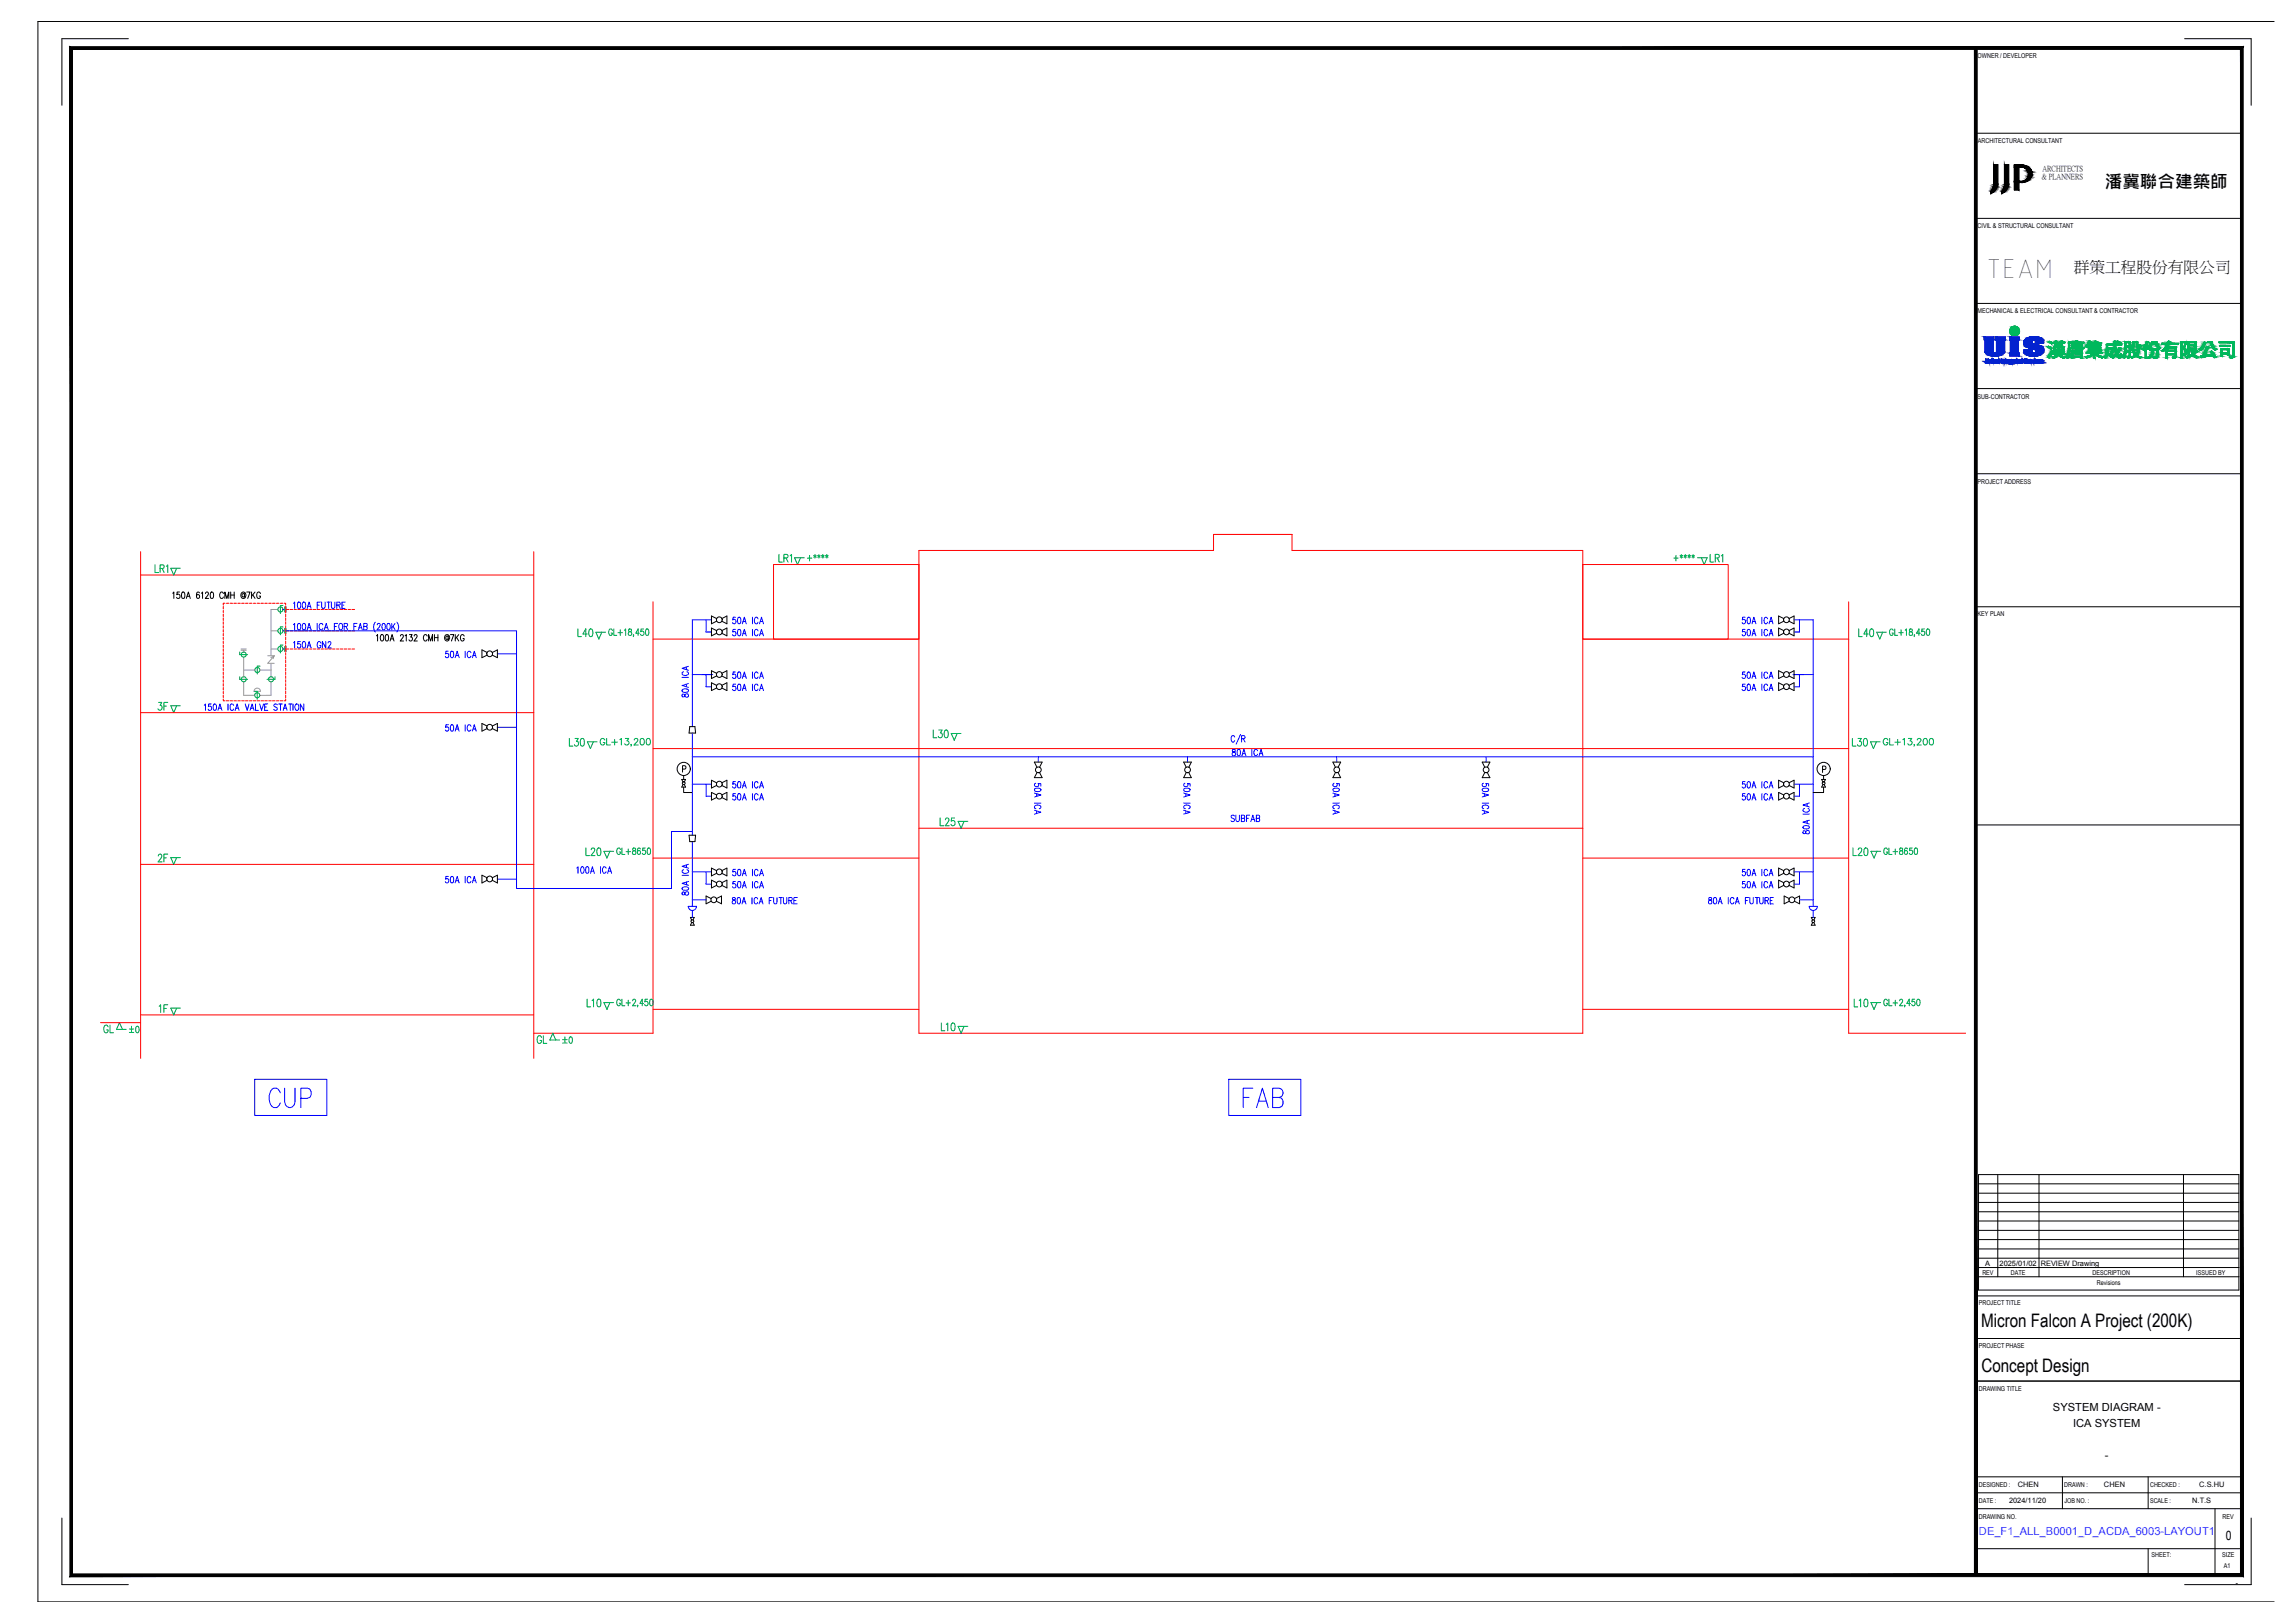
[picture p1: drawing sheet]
<svg xmlns="http://www.w3.org/2000/svg" width="860mm" height="610mm" viewBox="0 0 860 610" stroke-linecap="round" stroke-linejoin="round" font-family="sans-serif">
<defs><g id="words">
<g font-size="11.5" fill="#00f">
<text x="99.8" y="417.3">CUP</text>
<text x="466" y="417.3">FAB</text>
</g>
<text font-size="10.7" x="746.4" y="104.4">TEAM</text>
<g font-size="7">
<text x="744.7" y="498.6">Micron Falcon A Project (200K)</text>
<text x="744.8" y="515.6">Concept Design</text>
</g>
<text font-size="6.6" x="791.2" y="70.6">潘冀聯合建築師</text>
<g font-size="6.6" fill="#009525">
<text x="215.9" y="240.6">L40</text>
<text x="697.4" y="240.6">L40</text>
<text x="58.2" y="325.3">2F</text>
</g>
<g font-size="6.2" fill="#009525">
<text x="291.7" y="212.4">LR1</text>
<text x="641.7" y="212.4">LR1</text>
<text x="57.1" y="216.3">LR1</text>
<text x="58.2" y="268.1">3F</text>
<text x="212.7" y="281.5">L30</text>
<text x="224.4" y="281.5">GL+13,200</text>
<text x="349.6" y="278.3">L30</text>
<text x="695" y="281.5">L30</text>
<text x="706.6" y="281.5">GL+13,200</text>
<text x="352.1" y="311.5">L25</text>
<text x="219.1" y="322.8">L20</text>
<text x="695.3" y="322.8">L20</text>
<text x="58.6" y="381.7">1F</text>
<text x="219.4" y="379.6">L10</text>
<text x="695.7" y="379.6">L10</text>
<text x="37.7" y="389.5">GL</text>
<text x="200.7" y="393.3">GL</text>
</g>
<text font-size="5.9" x="779.6" y="102.4">群策工程股份有限公司</text>
<text font-size="5.7" fill="#00f" x="461.4" y="310.1">SUBFAB</text>
<g font-size="5.7" fill="#009525">
<text x="230.7" y="322.4">GL+8650</text>
<text x="707" y="322.4">GL+8650</text>
</g>
<text font-size="5.3" x="140.4" y="242">100A 2132 CMH @7KG</text>
<g font-size="5.3" fill="#00f">
<text x="166.2" y="275.9">50A ICA</text>
<text x="274.1" y="330.2">50A ICA</text>
<text x="274.1" y="334.8">50A ICA</text>
<text x="653.7" y="330.2">50A ICA</text>
<text x="653.7" y="334.8">50A ICA</text>
</g>
<text font-size="4.9" x="836.7" y="578.7">0</text>
<g font-size="4.2">
<text x="771.7" y="530.5">SYSTEM DIAGRAM -</text>
<text x="779.3" y="536.5">ICA SYSTEM</text>
<text x="791.3" y="548.5">-</text>
</g>
<text font-size="4.2" fill="#007fff" x="743.9" y="576.7">DE_F1_ALL_B0001_D_ACDA_6003-LAYOUT1</text>
<text font-size="3.5" x="840.4" y="596">-</text>
<g font-size="2.9">
<text x="767.7" y="64.4">ARCHITECTS</text>
<text x="767.6" y="67.3">&amp; PLANNERS</text>
</g>
<g font-size="2.8">
<text x="746.2" y="475.8">A</text>
<text x="751.7" y="475.8">2025/01/02</text>
<text x="767.1" y="475.6">REVIEW Drawing</text>
<text x="758.5" y="558.8">CHEN</text>
<text x="790.9" y="558.8">CHEN</text>
<text x="826.7" y="558.9">C.S.HU</text>
<text x="755.2" y="564.7">2024/11/20</text>
<text x="824.1" y="564.8">N.T.S</text>
</g>
<g font-size="2.5">
<text x="743.4" y="21.9">OWNER / DEVELOPER</text>
<text x="743.5" y="53.6">ARCHITECTURAL CONSULTANT</text>
<text x="743.4" y="85.6">CIVIL &amp; STRUCTURAL CONSULTANT</text>
<text x="743.4" y="117.8">MECHANICAL &amp; ELECTRICAL CONSULTANT &amp; CONTRACTOR</text>
<text x="743.4" y="149.9">SUB-CONTRACTOR</text>
<text x="743.4" y="182">PROJECT ADDRESS</text>
<text x="743.4" y="231.6">KEY PLAN</text>
<text x="745.2" y="479">REV</text>
<text x="755.9" y="479">DATE</text>
<text x="786.6" y="479">DESCRIPTION</text>
<text x="825.6" y="479">ISSUED BY</text>
<text x="788.2" y="482.9">Revisions</text>
<text x="743.8" y="490.6">PROJECT TITLE</text>
<text x="743.8" y="506.6">PROJECT PHASE</text>
<text x="743.8" y="522.6">DRAWING TITLE</text>
<text x="743.8" y="558.9">DESIGNED :</text>
<text x="775.9" y="558.9">DRAWN :</text>
<text x="808.2" y="558.9">CHECKED :</text>
<text x="743.8" y="564.9">DATE :</text>
<text x="776" y="564.9">JOB NO. :</text>
<text x="808.2" y="564.9">SCALE :</text>
<text x="743.8" y="570.7">DRAWING NO.</text>
<text x="835.4" y="570.7">REV</text>
<text x="808.8" y="585.2">SHEET:</text>
<text x="835.3" y="585.2">SIZE</text>
<text x="836" y="589.1">A1</text>
</g>
</g></defs>
<g fill="none" stroke="#f00" stroke-width=".38">
<path d="M52.9 216.1h147.7M52.9 207.3v190.4M200.6 207.3v190.4M290.8 212.2h54.6v28h-54.6zM345.4 206.9h110.8v-6h29.5v6h109.3v181.4h-249.6zM595 212.2h54.6v28h-54.6zM83.9 227.9v.9M83.9 229.3v1M83.9 230.8v1M83.9 232.2v1M83.9 233.7v.9M83.9 235.1v1"/>
<path d="M83.9 236.6v1M83.9 238v1M83.9 239.5v.9M84.5 226.7h-.6v.7M85 226.7h1M86.5 226.7h.9M87.9 226.7h1M89.4 226.7h.9M90.8 226.7h1M92.3 226.7h.9M93.7 226.7h1M95.2 226.7h.9"/>
<path d="M96.6 226.7h1M98.1 226.7h.9M99.5 226.7h1M101 226.7h1M102.4 226.7h1M103.9 226.7h.9M105.4 226.7h.9M106.8 226.7h.6v.7M107.4 227.9v.9M107.4 229.3v1M107.4 230.8v1M107.4 232.2v1"/>
<path d="M107.4 233.7v.9M107.4 235.1v1M107.4 236.6v1M107.4 238v1M107.4 239.5v.9M107.5 237.1h1.1M107.5 229.1h1.1M109 237.1h1M109 229.1h1M110.5 237.1h.9M110.5 229.1h.9M112 237.1h.9"/>
<path d="M112 229.1h.9M113.4 237.1h1M113.4 229.1h1M114.8 237.1h1M114.8 229.1h1M116.3 237.1h1M116.3 229.1h1M117.8 237.1h.9M117.8 229.1h.9M119.2 237.1h1M119.2 229.1h1M120.7 237.1h.9"/>
<path d="M120.7 229.1h.9M122.1 237.1h1M122.1 229.1h1M123.6 237.1h.9M123.6 229.1h.9M125 237.1h1M125 229.1h1M126.5 237.1h1M126.5 229.1h1M127.9 237.1h1M127.9 229.1h1M129.4 237.1h.9"/>
<path d="M129.4 229.1h.9M130.8 237.1h1M130.8 229.1h1M132.3 237.1h1M132.3 229.1h1M245.5 226.2v162.1h-44.9M694.9 226.2v162.1h44M83.9 240.9v1M83.9 242.4v1M83.9 243.8v1M83.9 245.3v.9M83.9 246.7v1"/>
<path d="M83.9 248.2v1M83.9 249.6v1M83.9 251.1v1M83.9 252.5v1M83.9 254v1M83.9 255.5v.9M83.9 256.9v1M83.9 258.3v1M83.9 259.8v1M107.4 240.9v1M107.4 242.4v1M107.4 243.8v1"/>
<path d="M107.4 245.3v.9M107.4 246.7v1M107.4 248.2v1M107.4 249.6v1M107.4 251.1v1M107.4 252.5v1M107.4 254v1M107.4 255.5v.9M107.4 256.9v1M107.4 258.3v1M107.4 259.8v1M107.5 243.9h1.1"/>
<path d="M109 243.9h1M110.5 243.9h.9M112 243.9h.9M113.4 243.9h1M114.8 243.9h1M116.3 243.9h1M117.8 243.9h.9M119.2 243.9h1M120.7 243.9h.9M122.1 243.9h1M123.6 243.9h.9M125 243.9h1"/>
<path d="M126.5 243.9h1M127.9 243.9h1M129.4 243.9h.9M130.8 243.9h1M132.3 243.9h1M245.5 240.2h99.9M595 240.2h99.9M52.9 267.8h147.7M83.9 262.7v.7h.6M83.9 261.3v.9M85 263.4h1M86.5 263.4h.9"/>
<path d="M87.9 263.4h1M89.4 263.4h.9M90.8 263.4h1M92.3 263.4h.9M93.7 263.4h1M95.2 263.4h.9M96.6 263.4h1M98.1 263.4h.9M99.5 263.4h1M101 263.4h1M102.4 263.4h1M103.9 263.4h.9"/>
<path d="M105.4 263.4h.9M107.4 262.7v.7h-.6M107.4 261.3v.9M245.5 281.3h449.4M345.4 311.3h249.6M52.9 324.9h147.7M245.5 322.5h99.9M595 322.5h99.9M245.5 379.3h99.9M595 379.3h99.9M37.8 384.3h15.1M52.9 381.4h147.7"/>
</g>
<g fill="none" stroke="#009525" stroke-width=".38">
<path d="M64.2 213.6h3.6M66.4 213.6l-1.1 2.5M298.7 209.6h3.6M300.9 209.6l-1.1 2.6M303.5 209.7h1.7M304.3 208.7v2.1M305.9 208.7l.9 .7M306.4 208.4v1.3M306.8 208.7l-.9 .7M307.4 208.7l.9 .7M307.8 208.4v1.3M308.3 208.7l-.9 .7"/>
<path d="M308.8 208.7l1 .7M309.3 208.4v1.3M309.8 208.7l-1 .7M310.3 208.7l1 .7M310.8 208.4v1.3M311.3 208.7l-1 .7M629.2 209.7h1.6M630 208.7v2.1M631.6 208.7l.9 .7M632 208.4v1.3M632.5 208.7l-.9 .7M633 208.7l1 .7"/>
<path d="M633.5 208.4v1.3M634 208.7l-1 .7M634.5 208.7l1 .7M635 208.4v1.3M635.5 208.7l-1 .7M636 208.7l.9 .7M636.5 208.4v1.3M636.9 208.7l-.9 .7M638.1 209.6h3.6M639.5 209.6l1.1 2.6M106.4 227.6h-1v3M106.4 235.6h-1v3"/>
<path d="M107 228.1v1.9M107 236.1v1.9M107.5 228.1v1.9M107.5 236.1v1.9M224 237.6h3.6M226.2 237.6l-1.1 2.6M230.2 237a.72 .72 0 0 0-.9-.6 .72 .72 0 0 0-.5 .9v.6a.72 .72 0 0 0 .7 .9 .72 .72 0 0 0 .7-.9h-.5M230.7 236.4v2.4h1.1M232.3 237.8h1.7M233.2 236.7v2.1M234.7 236.8l.5-.4v2.4M236.4 236.5v.7a.88 .88 0 0 1 1 .5 .88 .88 0 0 1-.4 1.1 .76 .76 0 0 1-.9-.8 .76 .76 0 0 1 1-.7l.3-.3-.1-.5z"/>
<path d="M238.2 238.7l-.2 .6M240.3 238h-1.3l.9-1.6v2.4M241.9 236.4h-.9l-.1 1a.72 .72 0 0 1 1 0 .72 .72 0 0 1-.1 1.1 .72 .72 0 0 1-1-.2M242.9 236.5l.5-.1 .4 .4v1.5l-.4 .5-.5-.1-.2-.4zM705.5 237.6h3.6M707.7 237.6l-1.1 2.6M711.7 237a.7 .7 0 0 0-.9-.6 .7 .7 0 0 0-.5 .9v.6a.7 .7 0 0 0 .7 .9 .7 .7 0 0 0 .7-.9h-.5M712.2 236.4v2.4h1.1M713.8 237.8h1.7M714.6 236.7v2.1M716.2 236.8l.4-.4v2.4M717.8 236.5v.7a.89 .89 0 0 1 1 .5 .89 .89 0 0 1-.3 1.1 .76 .76 0 0 1-.9-.8 .76 .76 0 0 1 1-.7l.2-.8z"/>
<path d="M719.7 238.7h-.2h.2l-.2 .6M721.8 238h-1.4l.9-1.6v2.4M723.4 236.4h-1v1a.71 .71 0 0 1 1 .1 .71 .71 0 0 1-.1 1 .71 .71 0 0 1-1-.2M724.4 236.5l.2-.1a1.43 1.43 0 0 1 .3 2.4l-.5-.1-.2-.4zM90.1 254.3v1h3M90.1 245.1v.9h3M95.7 259.8h1v3M97.7 250.3h-1v3M103.4 254.3v1h-3M106.4 242.4h-1v3M107 242.9v2M107.5 242.9v2"/>
<path d="M64.2 265.2h3.6M66.4 265.2l-1.1 2.6M220.8 278.8h3.6M223 278.8l-1.1 2.5M357.6 275.7h3.6M359.8 275.7l-1.1 2.5M703.1 278.8h3.6M705.3 278.8l-1.1 2.5M227 319.9h3.7M229.3 319.9l-1.1 2.6M360.2 308.7h3.6M362.4 308.7l-1.1 2.6"/>
<path d="M703.3 319.9h3.7M705.6 319.9l-1.1 2.6M64.2 322.3h3.6M66.4 322.3l-1.1 2.6M64.2 378.9h3.6M66.4 378.9l-1.1 2.5M227 376.8h3.7M229.3 376.8l-1.1 2.5M233.2 376.1a.72 .72 0 0 0-.8-.6 .72 .72 0 0 0-.6 1v.5a.73 .73 0 0 0 .7 1 .73 .73 0 0 0 .7-1h-.4M233.8 375.5v2.5h1.1M235.4 376.9h1.6M236.2 375.9v2.1"/>
<path d="M237.8 376.1l.4-.6h.4l.4 .5-1.3 2h1.3M239.8 377.9l-.2 .5M241.9 377.1h-1.4l.9-1.6v2.5M243.4 375.5h-.9l-.1 1.1a.73 .73 0 0 1 1.1 0 .73 .73 0 0 1-.1 1.1 .73 .73 0 0 1-1.1-.2M244.5 375.7l.4-.2 .5 .5v1.5l-.5 .5-.6-.5zM703.3 376.8h3.7M705.6 376.8l-1.1 2.5M709.5 376.1a.7 .7 0 0 0-.9-.6 .7 .7 0 0 0-.5 1v.5a.71 .71 0 0 0 .7 1 .71 .71 0 0 0 .7-1h-.4M710 375.5v2.5h1.2M711.6 376.9h1.7M712.5 375.9v2.1M714.1 376.1l.4-.6h.4l.3 .5-.2 .8-1 1.2h1.3"/>
<path d="M716.1 377.9l-.2 .5M718.2 377.1h-1.4l.9-1.6v2.5M719.7 375.5h-.9l-.1 1.1a.71 .71 0 0 1 1 0 .71 .71 0 0 1 0 1.1 .71 .71 0 0 1-1.1-.2M720.8 375.7l.2-.2a1.36 1.36 0 0 1 .8 1.3 1.36 1.36 0 0 1-.8 1.2l-.5-1.1zM43.8 386.9h3.6M44.9 384.3l1.1 2.6M48.6 386.7h1.7M48.6 388h1.7M49.4 385.7v2.1M51.3 385.8l.2-.1a1.36 1.36 0 0 1 .8 1.2 1.36 1.36 0 0 1-.8 1.2l-.4-.4-.1-.6zM206.7 390.8h3.6M207.8 388.3l1.1 2.5"/>
<path d="M211.5 390.7h1.7M211.5 392h1.7M212.3 389.7v2M214.2 389.8h.7l.3 .9a1.08 1.08 0 0 1-.6 1.4h-.2a1.73 1.73 0 0 1-.2-2.3zM353.9 384.5v2.9h1.3M355.7 385l.6-.5v2.9M357.8 384.6l.6-.1a1.98 1.98 0 0 1 0 2.9h-.2a2.12 2.12 0 0 1-.4-2.8zM362.4 385.7l-1.1 2.6-1.1-2.6h3.6"/>
<circle cx="105.4" cy="237.1" r=".95"/>
<circle cx="105.4" cy="229" r=".95"/>
<circle cx="91.6" cy="255.3" r=".95"/>
<circle cx="91.6" cy="246" r=".95"/>
<circle cx="96.7" cy="251.8" r=".95"/>
<circle cx="101.9" cy="255.3" r=".95"/>
<circle cx="105.4" cy="243.9" r=".95"/>
<circle cx="96.7" cy="261.3" r=".95"/>
</g>
<g fill="none" stroke="#00f" stroke-width=".38">
<path d="M106.4 237.1h.6M106.4 229.1h.6M107.5 237.1h86.7v96.8h58.2v-21.4h7.9M110.3 234.8l.5-.5v2.4M110.3 226.7l.5-.4v2.4M112 234.4h.8l.2 .4v1.4l-.5 .5-.6-.5zM112 226.4l.5-.1 .5 .4v1.5l-.5 .5-.5-.1-.1-.4zM113.9 234.4l.5-.1a1.43 1.43 0 0 1-.2 2.4l-.5-.5-.1-.5zM113.9 226.4l.3-.1a1.43 1.43 0 0 1 .2 2.4l-.5-.1-.2-.4zM115.5 236.7l.7-2.4 .8 2.4M115.5 228.7l.7-2.4 .8 2.4M115.7 235.9h1"/>
<path d="M115.7 227.9h1M119.2 234.3v2.4M119.2 227.4h.8M120.4 226.3h-1.2v2.4M120.9 226.3v1.7l.5 .7 .5-.1 .3-.6v-1.7M121.4 234.9a.72 .72 0 0 0-.9-.6 .72 .72 0 0 0-.5 .9v.6a.72 .72 0 0 0 .5 .9 .72 .72 0 0 0 .9-.6M121.9 236.7l.7-2.4 .8 2.4M122.2 235.9h.9M122.9 226.3h1.3M123.6 226.3v2.4M124.6 226.3v1.7l.5 .7 .5-.1 .3-.6v-1.7M125.7 235.4h.7"/>
<path d="M126.6 227.4l1.1-.1 .2-.3-.2-.6-1.1-.1v2.4M126.9 234.3h-1.2v2.4M127.2 227.4l.7 1.3M127.7 234.4l.2-.1a1.25 1.25 0 0 1 .9 1.2 1.25 1.25 0 0 1-.9 1.2 1.58 1.58 0 0 1-.2-2.3zM128.6 227.4h.7M129.4 235.4l1.1-.1 .1-.8-1.2-.2v2.4M129.7 226.3h-1.1v2.4h1.1M130 235.4l.7 1.3M133 235.4h.8M134.3 234.3h-1.3v2.4M134.7 236.7l.8-2.4 .7 2.4M135 235.9h.9"/>
<path d="M136.7 235.4l1.2-.1v-.9l-1.2-.1v2.4l1.2-.1 .1-.7-.4-.5M141.1 233.8a2.95 2.95 0 0 0 0 3.7M141.8 234.9l.2-.5 .6-.1 .3 .7-1.2 1.7h1.3M143.8 234.4l.3-.1a1.36 1.36 0 0 1 0 2.4l-.3-.1-.2-.9zM145.7 234.4l.5-.1a1.43 1.43 0 0 1-.2 2.4l-.5-.5-.1-.5zM147.3 234.3v2.4M147.7 235.3l.8 1.4M148.5 234.3l-1.2 1.6M149.2 233.8a2.81 2.81 0 0 1 0 3.7M265.4 232.9v4.6h2M267.4 232.9h-7.1v40.2M276.5 232h-.9l-.2 1a.73 .73 0 0 1 1.1 .1 .73 .73 0 0 1-.1 1 .73 .73 0 0 1-1-.1"/>
<path d="M276.5 236.5h-.9l-.2 1.1a.73 .73 0 0 1 1.1 0 .73 .73 0 0 1-.1 1.1 .73 .73 0 0 1-1-.2M277.5 232.1l.4-.1 .5 .4v1.6l-.5 .4-.6-.4zM277.5 236.6h.7l.2 .4v1.5l-.5 .5-.6-.5zM279 234.4l.8-2.4 .7 2.4M279 239l.8-2.5 .7 2.5M279.3 233.6h1M279.3 238.2h1M282.9 232v2.4M282.9 236.5v2.5M285 232.6a.72 .72 0 0 0-.9-.6 .72 .72 0 0 0-.5 .9v.6a.72 .72 0 0 0 .5 .9 .72 .72 0 0 0 .9-.6M285 237.1a.72 .72 0 0 0-.9-.5 .72 .72 0 0 0-.5 .8v.6a.72 .72 0 0 0 .5 1 .72 .72 0 0 0 .9-.6M285.5 234.4l.7-2.4 .8 2.4"/>
<path d="M285.5 239l.7-2.5 .8 2.5M285.8 233.6h.9M285.8 238.2h.9M656 232h-.9l-.1 1a.71 .71 0 0 1 1 .1 .71 .71 0 0 1-.1 1 .71 .71 0 0 1-1-.1M656 236.5h-.9l-.1 1.1a.71 .71 0 0 1 1 0 .71 .71 0 0 1-.1 1 .71 .71 0 0 1-1-.1M657 232.1l.3-.1a1.36 1.36 0 0 1 .7 1.2 1.36 1.36 0 0 1-.7 1.2l-.6-1zM657 236.6l.5-.1a1.43 1.43 0 0 1-.2 2.5l-.6-1.1zM658.6 234.4l.7-2.4 .7 2.4M658.6 239l.7-2.5 .7 2.5M658.8 233.6h1M658.8 238.2h1M662.3 232v2.4"/>
<path d="M662.3 236.5v2.5M664.4 232.6a.7 .7 0 0 0-.8-.6 .7 .7 0 0 0-.5 .9v.6a.7 .7 0 0 0 .5 .9 .7 .7 0 0 0 .8-.6M664.4 237.1a.7 .7 0 0 0-.8-.5 .7 .7 0 0 0-.5 .8v.6a.7 .7 0 0 0 .5 .9 .7 .7 0 0 0 .8-.5M665 234.4l.8-2.4 .7 2.4M665 239l.8-2.5 .7 2.5M665.3 233.6h.9M665.3 238.2h.9M674.4 232.9h7.2v107.7M676.4 232.9v4.6h-2M106.4 243.9h.6M110.3 241.6l.5-.5v2.4M112.9 241.1h-.9l-.1 1a.72 .72 0 0 1 1 .1 .72 .72 0 0 1-.1 1 .72 .72 0 0 1-1-.1"/>
<path d="M113.9 241.2l.3-.1a1.33 1.33 0 0 1 .7 1.2 1.33 1.33 0 0 1-.7 1.2l-.5-.4-.1-.6zM115.5 243.5l.7-2.4 .8 2.4M115.7 242.7h1M120.6 241.7a.72 .72 0 0 0-.9-.6 .72 .72 0 0 0-.5 .9v.6a.73 .73 0 0 0 .7 .9 .73 .73 0 0 0 .7-.9h-.4M122.5 241.1v2.4l-1.3-2.4v2.4M123.3 241.7l.2-.5 .5-.1 .4 .7-1.2 1.7h1.3M168.5 244.8h-.9l-.1 1a.73 .73 0 0 1 1.1 0 .73 .73 0 0 1-.1 1.1 .73 .73 0 0 1-1.1-.2M169.5 244.8h.8l.2 .4v1.5l-.5 .5-.6-.5zM171.1 247.2l.8-2.4 .7 2.4M171.4 246.4h.9M174.9 244.8v2.4M177 245.3a.72 .72 0 0 0-.8-.5 .72 .72 0 0 0-.6 .8v.6a.72 .72 0 0 0 .5 1 .72 .72 0 0 0 .9-.6"/>
<path d="M177.6 247.2l.7-2.4 .7 2.4M177.8 246.4h1M187 245.7h7.2M256.4 254.6h2.4M256.5 259.2l1.3-.3 .5 .1 .5 .4a1.43 1.43 0 0 1-2.4 .3zM256.9 252.5a.72 .72 0 0 0-.5 .9 .72 .72 0 0 0 .9 .5h.6a.72 .72 0 0 0 .9-.6 .72 .72 0 0 0-.6-.8M258 250.7v.9M258 257.2v.9M258.8 256.9l-2.4 .7 2.4 .7M258.8 250.4l-2.4 .7 2.4 .8M260.3 253.5h7.6M265.4 253.5v4.6h2"/>
<path d="M276.5 252.5h-.9l-.2 1.1a.73 .73 0 0 1 1.1 0 .73 .73 0 0 1-.1 1.1 .73 .73 0 0 1-1-.2M276.5 257.1h-.9l-.2 1a.73 .73 0 0 1 1.1 .1 .73 .73 0 0 1-.1 1 .73 .73 0 0 1-1-.1M277.5 252.7h.7l.3 .9a1.08 1.08 0 0 1-.6 1.4h-.1a1.8 1.8 0 0 1-.3-2.3zM277.5 257.2l.4-.1a1.58 1.58 0 0 1 0 2.4l-.6-.4zM279 255l.8-2.5 .7 2.5M279 259.5l.8-2.4 .7 2.4M279.3 254.2h1M279.3 258.7h1M282.9 252.5v2.5M282.9 257.1v2.4M285 253.1a.72 .72 0 0 0-.9-.5 .72 .72 0 0 0-.5 .9v.6a.72 .72 0 0 0 .5 .9 .72 .72 0 0 0 .9-.6M285 257.7a.72 .72 0 0 0-.9-.6 .72 .72 0 0 0-.5 .9v.6a.72 .72 0 0 0 .5 .9 .72 .72 0 0 0 .9-.6"/>
<path d="M285.5 255l.7-2.5 .8 2.5M285.5 259.5l.7-2.4 .8 2.4M285.8 254.2h.9M285.8 258.7h.9M656 252.5h-.9l-.1 1.1a.71 .71 0 0 1 1 .1 .71 .71 0 0 1-.1 1 .71 .71 0 0 1-1-.2M656 257.1h-.9l-.1 1a.71 .71 0 0 1 1 .1 .71 .71 0 0 1-.1 1 .71 .71 0 0 1-1-.1M657 252.7l.3-.2a1.43 1.43 0 0 1 .2 2.5l-.5-.1-.3-1zM657 257.2l.5-.1a1.43 1.43 0 0 1-.2 2.4l-.6-1zM658.6 255l.7-2.5 .7 2.5M658.6 259.5l.7-2.4 .7 2.4M658.8 254.2h1M658.8 258.7h1"/>
<path d="M662.3 252.5v2.5M662.3 257.1v2.4M664.4 253.1a.7 .7 0 0 0-.8-.5 .7 .7 0 0 0-.5 .9v.6a.7 .7 0 0 0 .5 .8 .7 .7 0 0 0 .8-.5M664.4 257.7a.7 .7 0 0 0-.8-.6 .7 .7 0 0 0-.5 .9v.6a.7 .7 0 0 0 .5 .9 .7 .7 0 0 0 .8-.6M665 255l.8-2.5 .7 2.5M665 259.5l.8-2.4 .7 2.4M665.3 254.2h.9M665.3 258.7h.9M673.9 253.5h7.7M676.4 253.5v4.6h-2M76.8 265l.4-.4v2.4M79.4 264.6h-1l-.1 1a.72 .72 0 0 1 1.1 0 .72 .72 0 0 1-.1 1.1 .72 .72 0 0 1-1-.2"/>
<path d="M80.4 264.7l.3-.1a1.36 1.36 0 0 1 0 2.4l-.3-.1-.3-1zM81.9 267l.8-2.4 .7 2.4M82.2 266.2h.9M85.7 264.6v2.4M87.8 265.1a.7 .7 0 0 0-.8-.5 .7 .7 0 0 0-.5 .9v.6a.7 .7 0 0 0 .5 .9 .7 .7 0 0 0 .8-.6M88.4 267l.7-2.4 .8 2.4M88.7 266.2h.9M92.2 264.6l.7 2.4 .7-2.4M94 267l.8-2.4 .7 2.4M94.3 266.2h.9M96 264.6v2.4h1.1M97.6 264.6l.7 2.4 .8-2.4"/>
<path d="M99.5 265.7h.7M100.7 264.6h-1.2v2.4h1.2M104.3 264.9l-.5-.3-.9 .3 .1 .5 1.3 .9v.3l-.5 .4-.9-.4M104.8 264.6h1.3M105.4 264.6v2.4M106.5 267l.7-2.4 .7 2.4M106.7 266.2h.9M108.5 264.6h1.3M109.1 264.6v2.4M110.1 264.6v2.4M111.2 264.7l.2-.1a1.3 1.3 0 0 1 1 .9 1.3 1.3 0 0 1-.4 1.4l-.2 .1a1.36 1.36 0 0 1-.6-2.3zM114.2 264.6v2.4l-1.3-2.4v2.4"/>
<path d="M187 273.3h7.2M256.5 260.9v1h.7a.87 .87 0 0 1 .5-1 .87 .87 0 0 1 1.1 .3 .76 .76 0 0 1-.8 .9 .76 .76 0 0 1-.7-1zM260.3 275.5v38.4M464.1 277a.71 .71 0 0 0-.9-.5 .71 .71 0 0 0-.4 .9v.5a.7 .7 0 0 0 .5 1 .7 .7 0 0 0 .8-.6M466.3 276l-1.6 3.7M466.7 277.6l1.1-.1 .1-.8-1.2-.2v2.4M467.3 277.6l.7 1.3M260.3 294.7h7.1M260.3 284.4h421.3M265.4 294.7v4.5h2M276.5 293.7h-.9l-.2 1.1a.73 .73 0 0 1 1.1 0 .73 .73 0 0 1-.1 1 .73 .73 0 0 1-1-.1M276.5 298.3h-.9l-.2 1a.73 .73 0 0 1 1.1 0 .73 .73 0 0 1-.1 1.1 .73 .73 0 0 1-1-.2"/>
<path d="M277.5 293.8l.4-.1a1.58 1.58 0 0 1 0 2.4l-.6-.4zM277.5 298.4l.3-.1a1.36 1.36 0 0 1 0 2.4l-.3-.1-.3-1zM279 296.1l.8-2.4 .7 2.4M279.3 295.3h1M279.3 299.9h1M282.9 293.7v2.4M282.9 298.3v2.4M285 294.3a.72 .72 0 0 0-.9-.6 .72 .72 0 0 0-.5 .9v.6a.72 .72 0 0 0 .5 .9 .72 .72 0 0 0 .9-.5M285 298.8a.72 .72 0 0 0-.9-.5 .72 .72 0 0 0-.5 .9v.5a.72 .72 0 0 0 .5 1 .72 .72 0 0 0 .9-.6M285.5 296.1l.7-2.4 .8 2.4M285.8 295.3h.9M285.8 299.9h.9"/>
<path d="M388.9 298.1l2.4 .7-2.4 .7M388.9 296.5l1.3-.3 .6 .1 .5 .4a1.43 1.43 0 0 1-2.4 .3zM389.3 294.4a.73 .73 0 0 0-.3 1.1 .73 .73 0 0 0 1.1 .1l.4-.5-.3-.6h1.1v1M389.7 298.3v.9M390.3 284.4v2M445 298.1l2.4 .7-2.4 .7M445.1 296.5l1.2-.3 1.1 .5a1.33 1.33 0 0 1-1.2 .8 1.33 1.33 0 0 1-1.2-.8zM445.4 294.4a.72 .72 0 0 0-.1 1 .72 .72 0 0 0 1 .1 .72 .72 0 0 0 0-1h1.1v1M445.8 298.3v.9M446.4 284.4v2M463.3 281.7v.7a.89 .89 0 0 1 1 .6 .89 .89 0 0 1-.3 1 .78 .78 0 0 1-.9-.8 .78 .78 0 0 1 1-.7l.2-.8zM465.3 281.7h.7l.2 .4v1.5l-.5 .4-.6-.4z"/>
<path d="M466.8 284l.8-2.4 .7 2.4M467.1 283.2h.9M470.6 281.6v2.4M472.7 282.2a.7 .7 0 0 0-.8-.6 .7 .7 0 0 0-.5 .9v.6a.7 .7 0 0 0 .5 .9 .7 .7 0 0 0 .8-.6M473.3 284l.7-2.4 .8 2.4M473.6 283.2h.9M501 298.1l2.5 .7-2.5 .7M501.2 296.5l.9-.3a1.08 1.08 0 0 1 1.4 .5v.3a1.43 1.43 0 0 1-2.5-.3zM501.5 294.4l-.2 .1a.73 .73 0 0 0 .1 1 .73 .73 0 0 0 1 0 .73 .73 0 0 0 0-1h1.1v1M501.8 298.3v.9M502.5 284.4v2M557.2 298.1l2.4 .7-2.4 .7"/>
<path d="M557.3 296.5l1.2-.3 .6 .1 .5 .4a1.43 1.43 0 0 1-2.4 .3zM557.6 294.4a.73 .73 0 0 0-.3 1.1 .73 .73 0 0 0 1.1 .1l.4-.5-.3-.6h1.1v1M558 298.3v.9M558.6 284.4v2M656 293.7h-.9l-.1 1.1a.71 .71 0 0 1 1 0 .71 .71 0 0 1-.1 1 .71 .71 0 0 1-1-.1M656 298.3h-.9l-.1 1a.72 .72 0 0 1 1 0 .72 .72 0 0 1-.1 1.1 .72 .72 0 0 1-1-.2M657 293.8l.5-.1a1.43 1.43 0 0 1-.2 2.4l-.6-1zM657 298.4l.3-.1a1.33 1.33 0 0 1 .7 1.2 1.33 1.33 0 0 1-.7 1.2l-.6-1.1zM658.6 296.1l.7-2.4 .7 2.4M658.8 295.3h1M658.8 299.9h1M662.3 293.7v2.4"/>
<path d="M662.3 298.3v2.4M664.4 294.3a.7 .7 0 0 0-.8-.6 .7 .7 0 0 0-.5 .9v.6a.7 .7 0 0 0 .5 .9 .7 .7 0 0 0 .8-.5M664.4 298.8a.71 .71 0 0 0-.8-.5 .71 .71 0 0 0-.5 .9v.5a.7 .7 0 0 0 .5 1 .7 .7 0 0 0 .8-.6M665 296.1l.8-2.4 .7 2.4M665.3 295.3h.9M665.3 299.9h.9M674.4 294.7h7.2M676.4 294.7v4.5h-2M260.3 316.3v24.3M279 300.7l.8-2.4 .7 2.4M285.5 300.7l.7-2.4 .8 2.4M388.9 304.5l2.4 .8-2.4 .7"/>
<path d="M388.9 301.8h2.4M389.4 303.9a.72 .72 0 0 1-.5-.8 .72 .72 0 0 1 .8-.6h.6a.72 .72 0 0 1 1 .6 .72 .72 0 0 1-.6 .8M389.7 304.8v.9M445 304.5l2.4 .8-2.4 .7M445 301.8h2.4M445.5 303.9a.72 .72 0 0 1-.5-.8 .72 .72 0 0 1 .9-.6h.5a.72 .72 0 0 1 .9 .5 .72 .72 0 0 1-.5 .9M445.8 304.8v.9M501 304.5l2.5 .8-2.5 .7M501 301.8h2.5M501.6 303.9a.72 .72 0 0 1-.5-.8 .72 .72 0 0 1 .9-.6h.6a.72 .72 0 0 1 .8 .6 .72 .72 0 0 1-.5 .8M501.8 304.8v.9M557.2 304.5l2.4 .8-2.4 .7"/>
<path d="M557.2 301.8h2.4M557.7 303.9a.72 .72 0 0 1-.5-.8 .72 .72 0 0 1 .9-.6h.6a.72 .72 0 0 1 .9 .6 .72 .72 0 0 1-.6 .8M558 304.8v.9M658.6 300.7l.7-2.4 .7 2.4M665 300.7l.8-2.4 .7 2.4M677.7 305.9h2.5M677.9 312.3v.9h.6a.88 .88 0 0 1 .6-1 .88 .88 0 0 1 1.1 .4 .76 .76 0 0 1-.8 .9 .76 .76 0 0 1-.7-1l-.4-.3zM677.9 310.5l1.2-.2 .9 .2 .2 .3a1.36 1.36 0 0 1-2.5 0zM678.3 303.8a.72 .72 0 0 0-.5 .9 .72 .72 0 0 0 .9 .5h.5a.72 .72 0 0 0 .9-.5 .72 .72 0 0 0-.5-.9M679.4 302.1v.9M679.4 308.5v.9M680.2 308.3l-2.5 .7 2.5 .7"/>
<path d="M680.2 301.8l-2.5 .7 2.5 .8M168.5 329.4h-.9l-.1 1a.72 .72 0 0 1 1.1 .1 .72 .72 0 0 1-.1 1 .72 .72 0 0 1-1.1-.2M169.5 329.5l.5-.1 .5 .4v1.5l-.5 .5-.5-.1-.1-.4zM171.1 331.8l.8-2.4 .7 2.4M171.4 331h.9M174.9 329.4v2.4M177 330a.72 .72 0 0 0-.9-.6 .72 .72 0 0 0-.5 .9v.6a.72 .72 0 0 0 .6 .9 .72 .72 0 0 0 .8-.6M177.6 331.8l.7-2.4 .7 2.4M177.8 331h1M187 330.4h7.2M216.8 326.2l.5-.5v2.5M218.6 325.9l.2-.2a1.4 1.4 0 0 1 0 2.5l-.2-.1-.3-1z"/>
<path d="M220.4 325.9l.4-.2 .5 .5v1.5l-.5 .5-.6-.5-.1-.9zM222 328.2l.7-2.5 .7 2.5M222.2 327.4h1M225.7 325.7v2.5M227.9 326.3a.72 .72 0 0 0-.9-.6 .72 .72 0 0 0-.5 1v.6a.72 .72 0 0 0 .5 .9 .72 .72 0 0 0 .9-.6M228.4 328.2l.7-2.5 .8 2.5M228.7 327.4h.9M256.4 329h2.5M256.5 335.3v.9h.7a.87 .87 0 0 1 .6-1 .87 .87 0 0 1 1.1 .4 .77 .77 0 0 1-.9 .9 .77 .77 0 0 1-.7-1l-.3-.3zM256.5 333.6l1.3-.3 1.1 .5a1.36 1.36 0 0 1-1.3 .8 1.36 1.36 0 0 1-1.2-.8zM257 326.8a.72 .72 0 0 0-.6 .9 .72 .72 0 0 0 .9 .5h.6a.72 .72 0 0 0 .9-.5 .72 .72 0 0 0-.5-.9M258 325.1v.9"/>
<path d="M258 331.5v1M258.9 331.2l-2.5 .8 2.5 .7M258.9 324.8l-2.5 .8 2.5 .7M260.3 327.7h7.1M260.3 338.2h5.1M265.4 327.7v4.6h2M275.4 337.4v.7a.89 .89 0 0 1 1 .5 .89 .89 0 0 1-.3 1.1 .78 .78 0 0 1-.9-.8 .78 .78 0 0 1 1-.7l.1-.8zM277.4 337.4l.3-.1a1.36 1.36 0 0 1 0 2.4l-.3-.1-.3-.9zM278.9 339.7l.7-2.4 .8 2.4M279.2 338.9h.9M282.7 337.3v2.4M284.8 337.8a.7 .7 0 0 0-.9-.5 .7 .7 0 0 0-.5 .9v.6a.7 .7 0 0 0 .5 .9 .7 .7 0 0 0 .9-.6"/>
<path d="M285.4 339.7l.7-2.4 .7 2.4M285.7 338.9h.9M289.2 338.4h.7M290.4 337.3h-1.2v2.4M290.8 337.3l.1 2.1 .5 .3 .6-.3 .1-2.1M292.8 337.3h1.3M293.5 337.3v2.4M294.5 337.3l.1 2.1 .4 .3 .7-.3 .1-2.1M296.5 338.4l1.1-.1v-.9l-1.1-.1v2.4M297.2 338.4l.6 1.3M298.4 338.4h.8M299.7 337.3h-1.3v2.4h1.3"/>
<path d="M642.4 337.4v.7a.87 .87 0 0 1 1 .5 .87 .87 0 0 1-.4 1.1 .77 .77 0 0 1-.8-.8 .77 .77 0 0 1 .9-.7l.3-.4-.1-.4zM644.3 337.4l.5-.1a1.43 1.43 0 0 1-.2 2.4l-.5-.5-.1-.5zM645.9 339.7l.7-2.4 .7 2.4M646.2 338.9h.9M649.7 337.3v2.4M651.8 337.8a.72 .72 0 0 0-.9-.5 .72 .72 0 0 0-.5 .9v.6a.72 .72 0 0 0 .5 .9 .72 .72 0 0 0 .9-.6M652.3 339.7l.8-2.4 .7 2.4M652.6 338.9h.9M656.1 338.4h.8M657.3 337.3h-1.2v2.4M657.8 337.3v1.7l.5 .7 .7-.3 .1-2.1M659.8 337.3h1.3"/>
<path d="M660.5 337.3v2.4M661.4 337.3v1.7l.6 .7 .7-.3 .1-2.1M663.5 338.4l1.1-.1 .1-.8-1.2-.2v2.4M664.2 338.4l.6 1.3M665.4 338.4h.7M666.6 337.3h-1.2v2.4h1.2M674.4 327.7h7.2M676.4 327.7v4.6h-2M676.5 338.2h5.1M258.7 340.6h3.1a1.55 1.55 0 0 1-1.5 1.6 1.55 1.55 0 0 1-1.6-1.6zM260.3 342.2v2.6M680.1 340.6h3.1a1.55 1.55 0 0 1-1.6 1.6 1.55 1.55 0 0 1-1.5-1.6z"/>
<path d="M681.6 342.2v2.6M95.7 405.6h27.2v13.6h-27.2zM461.9 405.6h27.1v13.6h-27.1z"/>
</g>
<g fill="none" stroke="#000" stroke-width=".38">
<path d="M26.7 18.1h816v573.9h-816zM48.2 14.5h-24.9v25.1M742.2 18.1v573.9M821.2 14.5h25v25.1M854.9 8.1h-840.6v593.9h840.6M742.2 50.1h100.5M748.4 72v.8M751 69.5v-7.6h-1.6v7.8l-1 2.3M751 69.5l-1.2 2.1-1.4 1.2M752.5 72l1-2.3v-7.8h1.6v7.6l-.4 1.1-1.2 1.5-1 .7v-.8M758.9 62h-1.7v9.4h1.7v-3M758.9 62.9v5.2"/>
<path d="M758.9 62h.3a3.6 3.6 0 0 1 4.5 4.1 4 4 0 0 1-4.8 2.3M758.9 62.9a2.73 2.73 0 0 1 3.6 2.6 2.73 2.73 0 0 1-3.6 2.5M742.2 82.1h100.5M742.2 114h100.5M742.2 146h100.5M742.2 178h100.5M64.9 223l.4-.5v2.4M67.5 222.5h-.9l-.1 1a.72 .72 0 0 1 1 .1 .72 .72 0 0 1-.1 1.1 .72 .72 0 0 1-1-.2M68.5 222.6h.7l.3 .9a1.08 1.08 0 0 1-.6 1.4h-.1a1.8 1.8 0 0 1-.3-2.3zM70 224.9l.8-2.4 .7 2.4M70.3 224.1h1M75 222.8l-.6-.3a1.44 1.44 0 0 0 .1 2.4 .68 .68 0 0 0 .6-1 .68 .68 0 0 0-1.2-.1v.3"/>
<path d="M75.7 223l.4-.5v2.4M77.2 223.1l.4-.6h.4l.3 .5-.2 .8-.9 1.1h1.2M79.3 222.6l.3-.1a1.36 1.36 0 0 1 0 2.4 1.8 1.8 0 0 1-.3-2.3zM84 223.1a.72 .72 0 0 0-.9-.6 .72 .72 0 0 0-.5 .9v.6a.72 .72 0 0 0 .5 .9 .72 .72 0 0 0 .9-.5M84.5 224.9v-2.4l.8 2.4 .7-2.4v2.4M86.7 222.5v2.4M86.7 223.6h1.3M88 222.5v2.4M91.9 223.4l-.3-.3a.61 .61 0 0 0-.7 .7 .61 .61 0 0 0 .9 .4l.1-.2M91.9 223.1l.1 1.3a.99 .99 0 0 0 .3-1.4 .99 .99 0 0 0-1.3-.4 .99 .99 0 0 0-.5 1.3 .94 .94 0 0 0 .6 .9 .94 .94 0 0 0 1.1-.2M92.7 222.5h1.3l-.9 2.4M94.6 222.5v2.4"/>
<path d="M95 223.5l.9 1.4M95.9 222.5l-1.3 1.6M97.9 223.1a.72 .72 0 0 0-.9-.6 .72 .72 0 0 0-.5 .9v.6a.72 .72 0 0 0 .7 .9 .72 .72 0 0 0 .7-.9h-.5M269.4 232.5l-2-1v2.9l2-.9M269.4 237l-2-1v3l2-1M271.3 232.5l1.9-1v2.9l-1.9-.9M271.3 237l1.9-1v3l-1.9-1M670.5 232.5l-1.9-1v2.9l1.9-.9M670.5 237l-1.9-1v3l1.9-1M672.5 232.5l1.9-1v2.9l-1.9-.9M672.5 237l1.9-1v3l-1.9-1M742.2 228h100.5"/>
<path d="M183.1 245.2l-1.9-1v3l1.9-1M185 245.2l2-1v3l-2-1M269.4 253.1l-2-1v2.9l2-1M269.4 257.6l-2-1v2.9l2-.9M271.3 253.1l1.9-1v2.9l-1.9-1M271.3 257.6l1.9-1v2.9l-1.9-.9M670.5 253.1l-1.9-1v2.9l1.9-1M670.5 257.6l-1.9-1v2.9l1.9-.9M672.5 253.1l1.9-1v2.9l-1.9-1M672.5 257.6l1.9-1v2.9l-1.9-.9M181.2 271.9l1.9 1M183.1 273.8l-1.9 1"/>
<path d="M185 272.9l2-1v2.9l-2-1M259.3 273.1h1.9l.3 2.4h-2.5zM256.6 289l1.1-.1 .1-.9-1.2-.2v2.4M256.7 293.9l-.4-1h1.4l-.5 1M256.7 294.8l-.4 1h1.4l-.5-1M257 295.8v2h3.1M257 291.5v1.4M269.4 294.2l-2-1v2.9l2-.9M269.4 298.8l-2-1v2.9l2-1M271.3 294.2l1.9-1v2.9l-1.9-.9M271.3 298.8l1.9-1v2.9l-1.9-1M389.8 290.3l-1 2h2.9l-.9-2"/>
<path d="M389.8 288.4l-1-2h2.9l-.9 2M445.9 290.3l-.9 2h2.8l-.9-2M445.9 288.4l-.9-2h2.8l-.9 2M502 290.3l-1 2h3l-1-2M502 288.4l-1-2h3l-1 2M558.2 290.3l-1 2h2.9l-1-2M558.2 288.4l-1-2h2.9l-1 2M670.5 294.2l-1.9-1v2.9l1.9-.9M670.5 298.8l-1.9-1v2.9l1.9-1M672.5 294.2l1.9-1v2.9l-1.9-.9M672.5 298.8l1.9-1v2.9l-1.9-1M685.1 289.2l1.1-.1v-1.1l-1.1-.1v2.4"/>
<path d="M685.2 293.9l-.4-1h1.4l-.5 1M685.2 294.8l-.4 1h1.4l-.5-1M685.5 295.8v2h-3.9M685.5 291.5v1.4M259 313.9h2.5l-.3 2.4h-1.9zM742.2 310h100.5M183.1 329.9l-1.9-1v2.9l1.9-1M185 329.9l2-1v2.9l-2-1M267.4 337.7l-2-1v3l2-1M269.3 337.7l1.9-1v3l-1.9-1M269.4 327.2l-2-1v3l2-1M269.4 331.8l-2-1v2.9l2-1"/>
<path d="M271.3 332.7l1.9 1M271.3 328.2l1.9 1M273.2 330.8l-1.9 1M273.2 326.2l-1.9 1M668.6 330.8l1.9 1M668.6 326.2l1.9 1M670.5 332.7l-1.9 1M670.5 328.2l-1.9 1M672.5 327.2l1.9-1v3l-1.9-1M672.5 331.8l1.9-1v2.9l-1.9-1M672.6 337.7l-1.9-1v3l1.9-1M674.5 337.7l2-1v3l-2-1"/>
<path d="M260 346.7l-.5 1h1.5l-.5-1M260 345.8l-.5-1h1.5l-.5 1M681.4 346.7l-.5 1h1.4l-.5-1M681.4 345.8l-.5-1h1.4l-.5 1M743.7 441.4h97.9v43.4h-97.9zM743.7 444.9h97.9M743.7 448.4h97.9M743.7 451.9h97.9M743.7 455.4h97.9M743.7 458.9h97.9M751 441.4v38.4M766.5 441.4v38.4"/>
<path d="M820.8 441.4v38.4M743.7 462.4h97.9M743.7 465.9h97.9M743.7 469.4h97.9M743.7 472.8h97.9M743.7 476.4h97.9M743.7 479.8h97.9M742.2 487h100.5M742.2 519h100.5M742.2 503h100.5M742.2 555h100.5M775.3 555v12"/>
<path d="M807.5 555v12M23.3 570.5v25h24.9M742.2 561h100.5M742.2 567h100.5M832.6 567v25M846.2 570.5v25h-25M742.2 582h100.5M807.5 582v10"/>
<circle cx="270.4" cy="232.9" r="1.08"/>
<circle cx="270.4" cy="237.5" r="1.08"/>
<circle cx="671.5" cy="237.5" r="1.08"/>
<circle cx="671.5" cy="232.9" r="1.08"/>
<circle cx="184.1" cy="245.7" r="1.08"/>
<circle cx="270.4" cy="258.1" r="1.08"/>
<circle cx="270.4" cy="253.5" r="1.08"/>
<circle cx="671.5" cy="253.5" r="1.08"/>
<circle cx="671.5" cy="258.1" r="1.08"/>
<circle cx="184.1" cy="273.3" r="1.08"/>
<circle cx="257" cy="289" r="2.48"/>
<circle cx="257" cy="294.4" r=".53"/>
<circle cx="270.4" cy="299.2" r="1.08"/>
<circle cx="270.4" cy="294.7" r="1.08"/>
<circle cx="390.3" cy="289.3" r="1.08"/>
<circle cx="446.4" cy="289.3" r="1.08"/>
<circle cx="502.5" cy="289.3" r="1.08"/>
<circle cx="558.6" cy="289.3" r="1.08"/>
<circle cx="671.5" cy="299.2" r="1.08"/>
<circle cx="671.5" cy="294.7" r="1.08"/>
<circle cx="685.5" cy="289" r="2.48"/>
<circle cx="685.5" cy="294.4" r=".53"/>
<circle cx="184.1" cy="330.3" r="1.08"/>
<circle cx="268.3" cy="338.2" r="1.08"/>
<circle cx="270.4" cy="332.2" r="1.08"/>
<circle cx="270.4" cy="327.7" r="1.08"/>
<circle cx="671.5" cy="327.7" r="1.08"/>
<circle cx="671.5" cy="332.2" r="1.08"/>
<circle cx="673.6" cy="338.2" r="1.08"/>
<circle cx="260.3" cy="346.2" r=".53"/>
<circle cx="681.6" cy="346.2" r=".53"/>
</g>
<g fill="none" stroke="#989898" stroke-width=".38">
<path d="M101.9 237.1h2.5M104.4 229.1h-2.5v17.4M90.6 243.9h2M90.6 244.4h2M91.6 244.4v.7M91.6 247v7.3M91.6 256.3v5h4.1M91.6 251.8h4.2M97.7 251.8h4.2M97.9 259.8a1.21 1.21 0 0 0-1.2-1.2 1.21 1.21 0 0 0-1.2 1.2h2.4M100.7 246.5h2.4M101.9 249.3v5"/>
<path d="M101.9 256.3v5l-4.3 .1M101.9 243.9h2.5M103.1 246.5l-2.4 2.8h2.4M103.1 246.5l-1.3 .6M103.1 246.5l-.5 1.1"/>
</g>
<g fill="#000" stroke="#000" stroke-width=".38">
<path d="M748.4 72h1.1l-.4 .3zM752.5 72h1.1l-.4 .3zM759.1 68.5h2zM760.9 63h1.9z"/>
<path d="M26.3 17.6l.9 1 816-1zM27.2 18.6l816-1-1 1zM843.2 17.6l-1 1 1 573.9zM842.2 18.6l1 573.9-1-1zM26.3 592.5h816.9l-1-1zM27.2 591.5h815l-815.9 1zM26.3 17.6v574.9l.9-1zM26.3 17.6l.9 1v572.9z"/>
<path d="M742.2 18.1l1 573.9v-573.9zM742.2 18.1l1 573.9h-1z"/>
<path d="M748.4 72v.3h.7zM748.4 72.3h.7l-.7 .5z"/>
<path d="M748.5 71.7l1 .3 .2-.3zM748.5 71.7l1 .3h-1.1z"/>
<path d="M748.8 71.4l.9 .3 .3-.3zM748.8 71.4l.9 .3h-1.2z"/>
<path d="M748.9 71.1l1.1 .3 .3-.3zM748.9 71.1l1.1 .3h-1.2z"/>
<path d="M749.1 70.7l1.2 .4 .2-.4zM749.1 70.7l1.2 .4h-1.4z"/>
<path d="M749.2 70.3l1.3 .4 .2-.4zM749.2 70.3l1.3 .4h-1.4z"/>
<path d="M749.3 70l1.4 .3 .1-.3zM749.3 70l1.4 .3h-1.5z"/>
<path d="M749.4 61.9l1.6 7.3v-7.3zM749.4 61.9l1.6 7.3h-1.6z"/>
<path d="M749.4 69.2l1.6 .3v-.3zM749.4 69.2l1.6 .3h-1.6z"/>
<path d="M749.4 69.5l1.4 .5 .2-.5zM749.4 69.5l1.4 .5h-1.5z"/>
<path d="M752.5 72v.3h.7zM752.5 72.3h.7l-.7 .5z"/>
<path d="M752.7 71.7l.9 .3 .3-.3zM752.7 71.7l.9 .3h-1.1z"/>
<path d="M752.9 71.4l1 .3 .2-.3zM752.9 71.4l1 .3h-1.2z"/>
<path d="M753.1 71.1l1 .3 .3-.3zM753.1 71.1l1 .3h-1.2z"/>
<path d="M753.2 70.7l1.2 .4 .2-.4zM753.2 70.7l1.2 .4h-1.3z"/>
<path d="M753.3 70.3l1.3 .4 .2-.4zM753.3 70.3l1.3 .4h-1.4z"/>
<path d="M753.4 70l1.4 .3 .1-.3zM753.4 70l1.4 .3h-1.5z"/>
<path d="M753.5 61.9l1.6 7.3v-7.3zM753.5 61.9l1.6 7.3h-1.6z"/>
<path d="M753.5 69.2l1.6 .3v-.3zM753.5 69.2l1.6 .3h-1.6z"/>
<path d="M753.5 69.5l1.4 .5 .2-.5zM753.5 69.5l1.4 .5h-1.5z"/>
<path d="M757.2 62h3zM757.2 62h3z"/>
<path d="M757.2 62.9l1.7 5.2v-5.2zM757.2 62.9l1.7 5.2h-1.7z"/>
<path d="M757.2 68.1l2.2 .1zM757.2 68.1l2.2 .1z"/>
<path d="M757.2 68.4l1.7 .1zM757.2 68.4l1.7 .1z"/>
<path d="M757.2 68.5l1.7 2.9v-2.9zM757.2 68.5l1.7 2.9h-1.7z"/>
<path d="M759.1 68.5l1.3 .1zM759.6 68.6h.8z"/>
<path d="M757.2 62.8h2.2zM757.2 62.8l1.7 .1z"/>
<path d="M757.2 62.8h2.7zM757.2 62.8h2.2z"/>
<path d="M757.2 68.2h2.7zM757.2 68.2h2.7z"/>
<path d="M757.2 62l3.7 .1zM757.2 62l3.7 .1z"/>
<path d="M757.2 62.1l4.4 .2zM757.2 62.1l4.4 .2z"/>
<path d="M758.9 68.4h2.3zM758.9 68.4l2.2 .1z"/>
<path d="M757.2 62.3l5 .3-.6-.3zM757.2 62.3l5 .3h-5z"/>
<path d="M757.2 68.2l4 .2 .6-.2zM757.2 68.2l4 .2h-4z"/>
<path d="M757.2 68.2h4.6zM757.2 68.2h4.6z"/>
<path d="M760 68.2h1.9zM759.9 68.2h1.9z"/>
<path d="M760.4 68.1h1.5zM760 68.2h1.9z"/>
<path d="M757.2 62.6l5.3 .2zM757.2 62.6l5.3 .2z"/>
<path d="M760.9 67.9h1.3zM760.4 68.1h1.5z"/>
<path d="M761.1 67.8h1.3zM760.9 67.9h1.3z"/>
<path d="M759.9 62.8l2.6 .1zM759.9 62.8l2.6 .1z"/>
<path d="M760.4 62.9l2.4 .1zM760.4 62.9l2.4 .1zM760.9 63h1.9z"/>
<path d="M761.4 67.7h1.2zM761.1 67.8h1.3z"/>
<path d="M760.9 63l2.1 .3-.2-.3zM760.9 63l2.1 .3h-1.6z"/>
<path d="M761.7 67.3l1.3 .1zM761.7 67.3l1.3 .1z"/>
<path d="M761.7 67.4l.9 .3 .4-.3zM761.4 67.7l.3-.3 .9 .3z"/>
<path d="M761.4 63.3l1.9 .2-.3-.2zM761.4 63.3l1.9 .2h-1.7z"/>
<path d="M761.6 63.5l1.7 .1zM761.6 63.5l1.7 .1z"/>
<path d="M762.1 67l.9 .3 .3-.3zM762.1 67l.9 .3h-1.3z"/>
<path d="M761.7 63.6l1.8 .2-.2-.2zM761.7 63.6l1.8 .2h-1.6z"/>
<path d="M762.1 66.8h1.3zM762.1 66.8l1.2 .2z"/>
<path d="M761.9 63.8l1.7 .2-.1-.2zM761.9 63.8l1.7 .2h-1.5z"/>
<path d="M762.1 64l1.5 .2zM762.1 64l1.5 .2z"/>
<path d="M762.3 66.5l1.1 .3 .2-.3zM762.3 66.5l1.1 .3h-1.3z"/>
<path d="M762.1 64.2l1.7 .3-.2-.3zM762.1 64.2l1.7 .3h-1.5zM762.3 64.5h1.5zM762.3 64.5h1.5z"/>
<path d="M762.3 64.5l1.5 .3v-.3zM762.3 64.5l1.5 .3h-1.4z"/>
<path d="M762.4 66l1.4 .2v-.2zM762.4 66l1.4 .2h-1.4z"/>
<path d="M762.4 66.2l1.2 .3 .2-.3zM762.4 66.2l1.2 .3h-1.3z"/>
<path d="M762.4 64.8l1.4 .2zM762.4 64.8l1.4 .2z"/>
<path d="M762.4 65l1.4 .5v-.5zM762.4 65l1.4 .5h-1.3z"/>
<path d="M762.5 65.5h1.3zM762.5 65.5h1.3z"/>
<path d="M762.5 65.5l1.3 .5v-.5zM762.5 65.5l1.3 .5h-1.4z"/>
</g>
<g fill="#00b85c" stroke="#00b85c" stroke-width=".38">
<path d="M794.8 128.2l.4 .1z"/>
<path d="M796.4 128.9h.8z"/>
<path d="M796.7 130.6l.2 .1z"/>
<path d="M792.8 133.6h1z"/>
<path d="M793.1 133.7h.3z"/>
<path d="M794 134.5h.3z"/>
<path d="M794 134.5h.4z"/>
<path d="M791.3 134.5l.2 .1z"/>
<path d="M791.3 134.5h.2z"/>
<path d="M796.5 134.6h.3z"/>
<path d="M756.9 122.6h.8z"/>
<path d="M780.4 128.1h.4z"/>
<path d="M777 134.5l.3 .1z"/>
<path d="M777 134.5h.3z"/>
<path d="M770.7 128.9h.8z"/>
<path d="M771 129.1l.2 .1z"/>
<path d="M771 129.1h.3z"/>
<path d="M770.6 131l.3 .1z"/>
<path d="M770.6 131h.4z"/>
<path d="M770.1 133.8h.6z"/>
<path d="M772.6 128.1h.4z"/>
<path d="M774.9 128.1l.3 .1z"/>
<path d="M775.7 134.6h.3z"/>
<path d="M787.1 132.1h.4z"/>
<path d="M786.5 133.1h1.6z"/>
<path d="M784.3 134.4h.4z"/>
<path d="M785.3 128.2h.2z"/>
<path d="M784 130.2h.7z"/>
<path d="M828.6 128.6h.2z"/>
<path d="M826.8 131.4l.5 .2z"/>
<path d="M826.8 131.4h.6z"/>
<path d="M832.6 131.5h.3z"/>
<path d="M830.2 133.4h2.2z"/>
<path d="M829.8 133.5h2.7z"/>
<path d="M827.4 134.3h.2z"/>
<path d="M832.3 134.3l.2 .1z"/>
<path d="M832.3 134.3h.5z"/>
<path d="M815.1 128.3h.3z"/>
<path d="M812.7 131.9h.6z"/>
<path d="M817.5 134.1h.6z"/>
<path d="M817.1 134.1h1z"/>
<path d="M806.8 130.1l-.1 .2z"/>
<path d="M805.4 131.3h.6z"/>
<path d="M801.3 130.8l.2 .1z"/>
<path d="M801.3 130.8h.4z"/>
<path d="M798.2 134.4l.3 .1z"/>
<path d="M798.2 134.4h.4z"/>
<path d="M802.1 133.8h1.7z"/>
<path d="M801.7 134h1z"/>
<path d="M808.3 129.1h.3z"/>
<path d="M811.4 131l.2 .2z"/>
<path d="M811.4 131h.5l-.3 .2z"/>
<path d="M809.4 134.1h.3z"/>
<path d="M809.8 134.6h.5z"/>
<path d="M809.8 134.6h.7z"/>
<path d="M807.5 134.6h.4z"/>
<path d="M823.7 133.4h.2z"/>
<path d="M822.5 133.8h1.4z"/>
<path d="M822 134.4l.2 .1z"/>
<path d="M822 134.4h.3z"/>
<path d="M820.6 133.1h.2z"/>
<path d="M820.8 133.6h.4z"/>
<path d="M825.3 132.1h.8z"/>
<path d="M825.6 134.5h.2z"/>
<path d="M839 134h.8z"/>
<path d="M838.4 134.5h.5z"/>
<path d="M795.9 128.2l.4 .1zM795.9 128.2l.4 .1z"/>
<path d="M794.8 128.3h.5zM794.8 128.3h.5z"/>
<path d="M795.9 128.3h.4zM795.8 128.3h.5z"/>
<path d="M794.7 128.3h.6zM794.7 128.3h.6z"/>
<path d="M795.8 128.3l.7 .1zM795.8 128.3l.7 .1z"/>
<path d="M794.7 128.3h.6zM794.7 128.3l.6 .1z"/>
<path d="M795.7 128.4l1 .1zM795.7 128.4l1 .1z"/>
<path d="M794.7 128.4h.6zM794.7 128.4l.6 .1z"/>
<path d="M795.7 128.5h1zM795.7 128.5h1z"/>
<path d="M795.7 128.5l1.1 .1zM795.7 128.5l1.1 .1z"/>
<path d="M794.7 128.5l.6 .1zM794.7 128.5l.6 .1z"/>
<path d="M795.9 128.6l1 .1zM795.9 128.6l1 .1z"/>
<path d="M796.1 128.7l.9 .1zM796.1 128.7l.9 .1z"/>
<path d="M794.7 128.6l.6 .2v-.2zM794.7 128.6l.6 .2h-.6z"/>
<path d="M796.2 128.8h1zM796.2 128.8h1z"/>
<path d="M796.3 128.8h.9zM796.3 128.8h.9z"/>
<path d="M796.4 128.8h.8zM796.4 128.8l.8 .1zM796.4 128.9h.8z"/>
<path d="M794.7 128.8l.6 .1zM794.7 128.8l.6 .1z"/>
<path d="M796.5 128.9h.7zM796.5 128.9l.5 .2z"/>
<path d="M794.8 128.9l.5 .2v-.2zM794.8 128.9l.5 .2h-.5z"/>
<path d="M796.7 129.1h.3zM796.7 129.1l.3 .1z"/>
<path d="M794.8 129.1l.5 .1zM794.8 129.1l.5 .1z"/>
<path d="M794.8 129.2l.5 .2zM794.8 129.2l.5 .2z"/>
<path d="M791.9 129.4l5.6 .1zM791.9 129.4l5.6 .1z"/>
<path d="M791.8 129.5l5.7 .2v-.2zM791.8 129.5l5.7 .2h-5.7z"/>
<path d="M791.8 129.7h5.7zM791.8 129.7l5.7 .1z"/>
<path d="M794.8 129.8l.5 .3v-.3zM794.8 129.8l.5 .3h-.5zM794.8 130.1h.5zM794.8 130.1h.5z"/>
<path d="M794.8 130.1l.5 .3v-.3zM794.8 130.1l.5 .3h-.5zM794.8 130.4h.5zM794.8 130.4h.5z"/>
<path d="M794.8 130.4l.5 .1zM794.8 130.4l.5 .1z"/>
<path d="M794.8 130.5l.5 .2zM794.8 130.5l.5 .2z"/>
<path d="M796.6 130.7h.3zM796.5 130.7h.4z"/>
<path d="M791.8 129.8l.5 1v-1zM791.8 129.8l.5 1h-.5z"/>
<path d="M794.8 130.7l.5 .1zM794.8 130.7l.5 .1z"/>
<path d="M796.5 130.7l.6 .1zM796.5 130.7l.6 .1z"/>
<path d="M794.8 130.8h.5zM794.8 130.8h.5z"/>
<path d="M791.8 130.8h2.4zM791.8 130.8h2.4z"/>
<path d="M796.5 130.8h.7zM796.5 130.8h.7z"/>
<path d="M796.5 130.8l.8 .1zM796.5 130.8l.8 .1z"/>
<path d="M796.5 130.9h.8zM796.5 130.9l.7 .1zM796.5 131h.7zM796.5 131h.7z"/>
<path d="M794.9 130.8l.4 .2v-.2zM794.9 130.8l.4 .2h-.4z"/>
<path d="M796.5 131h.7zM796.5 131h.5z"/>
<path d="M794.9 131l.5 .1zM794.9 131l.5 .1z"/>
<path d="M791.8 130.8l2.4 .4v-.4zM791.8 130.8l2.4 .4h-2.4z"/>
<path d="M796.4 131h.6zM796.4 131l.6 .2z"/>
<path d="M793.8 131.2h.4zM793.8 131.2h.4z"/>
<path d="M794.9 131.1l.5 .2v-.2zM794.9 131.1l.5 .2h-.5z"/>
<path d="M796.4 131.2h.6zM796.4 131.2l.5 .1z"/>
<path d="M791.8 131.2l.5 .2v-.2zM791.8 131.2l.5 .2h-.5z"/>
<path d="M794.9 131.3l.5 .1zM794.9 131.3l.5 .1z"/>
<path d="M796.4 131.3h.5zM796.4 131.3l.4 .2h-.5z"/>
<path d="M793.8 131.2l.4 .3v-.3zM793.8 131.2l.4 .3h-.5z"/>
<path d="M791.8 131.4l.5 .2zM791.8 131.4l.5 .2z"/>
<path d="M793.7 131.5l.5 .1zM793.7 131.5l.5 .1z"/>
<path d="M795 131.4l.5 .2zM795 131.4l.5 .2h-.5z"/>
<path d="M796.3 131.5h.5zM796.3 131.5l.5 .1z"/>
<path d="M791.8 131.6l.5 .1zM791.8 131.6l.5 .1z"/>
<path d="M795 131.6l.5 .1zM795 131.6l.5 .1z"/>
<path d="M796.2 131.6h.6zM796.2 131.6l.5 .2z"/>
<path d="M796.1 131.8h.6zM796.1 131.8h.6z"/>
<path d="M793.7 131.6l.5 .3v-.3zM793.7 131.6l.5 .3h-.5z"/>
<path d="M791.8 131.7l.5 .2zM791.8 131.7l.5 .2z"/>
<path d="M793.7 131.9h.5zM793.7 131.9h.5z"/>
<path d="M796.1 131.8h.6zM796.1 131.8l.6 .1z"/>
<path d="M795 131.7l.5 .2zM795 131.7l.5 .2z"/>
<path d="M795 131.9h.6zM795 131.9h.6z"/>
<path d="M791.8 131.9l.5 .1zM791.8 131.9l.5 .1z"/>
<path d="M796.1 131.9h.6zM796.1 131.9l.5 .2h-.6z"/>
<path d="M793.7 131.9l.5 .2v-.2zM793.7 131.9l.5 .2h-.5z"/>
<path d="M793.7 132.1l.5 .1zM793.7 132.1l.5 .1z"/>
<path d="M796 132.1h.6zM796 132.1l.5 .1z"/>
<path d="M791.8 132l.5 .2v-.2zM791.8 132l.5 .2h-.6z"/>
<path d="M795 131.9l.6 .3v-.3zM795 131.9l.6 .3h-.5z"/>
<path d="M795.1 132.2h.5zM795.1 132.2h.5z"/>
<path d="M791.7 132.2l.6 .1zM791.7 132.2l.6 .1z"/>
<path d="M793.7 132.2l.5 .1zM793.7 132.2l.5 .1z"/>
<path d="M796 132.2l.4 .2 .1-.2zM796 132.2l.4 .2h-.5z"/>
<path d="M793.7 132.3l.5 .1zM793.7 132.3l.5 .1z"/>
<path d="M795.9 132.4h.5zM795.8 132.4h.6z"/>
<path d="M795.8 132.4h.6zM795.8 132.4h.6z"/>
<path d="M793.7 132.4h.5zM793.7 132.4h.5z"/>
<path d="M791.7 132.3l.6 .1zM791.7 132.3l.6 .1z"/>
<path d="M795.1 132.2l.6 .3-.1-.3zM795.1 132.2l.6 .3h-.5z"/>
<path d="M793.7 132.4h.5zM793.7 132.4l.4 .1z"/>
<path d="M795.2 132.5h.5zM795.2 132.5h.5z"/>
<path d="M795.8 132.4h.6zM795.8 132.4l.5 .1z"/>
<path d="M795.2 132.5h.5zM795.2 132.5h.5z"/>
<path d="M791.7 132.4h.6zM791.7 132.4l.5 .1z"/>
<path d="M795.8 132.5h.5zM795.8 132.5l.5 .1z"/>
<path d="M795.2 132.5l.5 .1zM795.2 132.5l.5 .1z"/>
<path d="M791.7 132.5l.5 .2zM791.7 132.5l.5 .2z"/>
<path d="M795.2 132.6h1.1zM795.2 132.6l1 .1z"/>
<path d="M791.7 132.7h.5zM791.7 132.7h.5z"/>
<path d="M795.3 132.7h.9zM795.3 132.7l.9 .1z"/>
<path d="M793.7 132.5l.4 .3v-.3zM793.7 132.5l.4 .3h-.5z"/>
<path d="M793.6 132.8l.5 .1zM793.6 132.8l.5 .1z"/>
<path d="M791.7 132.7l.5 .2v-.2zM791.7 132.7l.5 .2h-.5z"/>
<path d="M795.3 132.8h.9zM795.3 132.8l.8 .2z"/>
<path d="M791.7 132.9l.5 .1zM791.7 132.9l.5 .1z"/>
<path d="M793.6 132.9h.5zM793.6 132.9l.4 .1z"/>
<path d="M795.3 133h.8zM795.3 133h.7z"/>
<path d="M795.4 133h.6zM795.3 133.1h.6z"/>
<path d="M795.3 133.1h.6zM795.3 133.1h.6z"/>
<path d="M793.6 133l.4 .1zM793.6 133l.4 .1z"/>
<path d="M793.5 133.1h.5zM793.3 133.2h.7z"/>
<path d="M792.6 133.1l.3 .1zM792.6 133.1l.3 .1z"/>
<path d="M791.7 133h.5zM791.7 133l.4 .2h-.5z"/>
<path d="M797.2 133l.3 .2zM797.2 133l.3 .2h-.4z"/>
<path d="M797.1 133.2h.4zM797.1 133.2h.4z"/>
<path d="M793.3 133.2h.7zM793.2 133.2h.8z"/>
<path d="M792.6 133.2h.6zM792.6 133.2h.6z"/>
<path d="M797.1 133.2l.4 .1zM797.1 133.2l.4 .1z"/>
<path d="M791.6 133.2h.5zM791.6 133.2l.5 .1z"/>
<path d="M795.3 133.1l.7 .2zM795.1 133.3h.9z"/>
<path d="M792.6 133.2h1.4zM792.6 133.2l1.3 .1z"/>
<path d="M797.1 133.3h.5zM797.1 133.3h.5z"/>
<path d="M795.1 133.3l1 .1zM795.1 133.3l1 .1z"/>
<path d="M792.7 133.3h1.2zM792.7 133.3l1.2 .1z"/>
<path d="M792.7 133.4h1.2zM792.7 133.4h1.2z"/>
<path d="M791.6 133.3l.4 .2 .1-.2zM791.6 133.3l.4 .2h-.5z"/>
<path d="M795 133.4l1.1 .1zM795 133.4l1.1 .1z"/>
<path d="M797 133.3h.6zM797 133.3l.5 .2z"/>
<path d="M794.9 133.5h1.2zM794.8 133.5h1.3z"/>
<path d="M795.6 133.5h.6zM795.6 133.5h.6z"/>
<path d="M794.8 133.5h.8zM794.8 133.5h.8z"/>
<path d="M791.5 133.5h.5zM791.5 133.5h.5z"/>
<path d="M792.7 133.4h1.2zM792.7 133.4l1.1 .2zM792.8 133.6h1z"/>
<path d="M795.6 133.5l.6 .1zM795.6 133.5l.6 .1z"/>
<path d="M794.8 133.5h.8zM794.7 133.6h.7z"/>
<path d="M797 133.5h.5zM797 133.5l.5 .2h-.6z"/>
<path d="M792.8 133.6h1zM792.8 133.6l.8 .1z"/>
<path d="M792.9 133.7h.7zM792.9 133.7h.6z"/>
<path d="M796.9 133.7h.6zM796.9 133.7h.5z"/>
<path d="M794.7 133.6h.7zM794.6 133.7h.8z"/>
<path d="M793 133.7h.5zM793 133.7h.4z"/>
<path d="M791.5 133.5l.4 .3 .1-.3zM791.5 133.5l.4 .3h-.5z"/>
<path d="M795.6 133.6l.8 .2zM795.6 133.6l.8 .2z"/>
<path d="M791.4 133.8h.5zM791.4 133.8h.5z"/>
<path d="M796.9 133.7h.5zM796.9 133.7l.5 .1z"/>
<path d="M794.6 133.7h.8zM794.5 133.8h.8z"/>
<path d="M795.7 133.8h.7zM795.7 133.8h.7z"/>
<path d="M794.5 133.8h.8zM794.4 133.8h.8z"/>
<path d="M794.4 133.8h.8zM794.4 133.8l.8 .1z"/>
<path d="M796.8 133.8h.6zM796.8 133.8l.5 .1z"/>
<path d="M796.7 133.9h.6zM796.7 134h.6z"/>
<path d="M795.8 133.8l.9 .2zM795.8 133.8l.9 .2z"/>
<path d="M791.4 133.8h.5zM791.4 133.8l.4 .2h-.5z"/>
<path d="M796.7 134h.6zM796.7 134h.6z"/>
<path d="M795.9 134h.8zM795.9 134h.8z"/>
<path d="M794.3 133.9h.9zM794.1 134h.9z"/>
<path d="M795.9 134h1.4zM795.9 134h1.4z"/>
<path d="M791.3 134h.5zM791.3 134l.5 .1z"/>
<path d="M794.1 134h.9zM793.9 134.1h1z"/>
<path d="M793.9 134.1h1zM793.9 134.1h1z"/>
<path d="M795.9 134h1.4zM795.9 134l1.3 .2z"/>
<path d="M793.9 134.1h1zM793.8 134.2h1z"/>
<path d="M796 134.2h1.2zM796 134.2h1.2z"/>
<path d="M791.2 134.1h.6zM791.2 134.1l.5 .1h-.5z"/>
<path d="M796 134.2h1.2zM796 134.2h1.2z"/>
<path d="M793.8 134.2h1zM793.8 134.2l.9 .1z"/>
<path d="M791.2 134.2h.5zM791.2 134.2l.5 .1z"/>
<path d="M793.9 134.3h.8zM793.9 134.3h.8z"/>
<path d="M791.1 134.3h.6zM791.1 134.3l.5 .1z"/>
<path d="M791.2 134.4h.4zM791.2 134.4h.4z"/>
<path d="M796.1 134.2l.9 .2 .2-.2zM796.1 134.2l.9 .2z"/>
<path d="M793.9 134.3h.8zM793.9 134.3l.5 .1z"/>
<path d="M794 134.4h.4zM794 134.4l.4 .1z"/>
<path d="M791.2 134.4h.4zM791.2 134.4l.3 .1z"/>
<path d="M796.2 134.4l.8 .1zM796.2 134.4l.8 .1z"/>
<path d="M796.3 134.5h.7zM796.3 134.5l.5 .1z"/>
<path d="M756.9 122.6l1.1 .1zM756.6 122.7h1.4z"/>
<path d="M756.6 122.7l1.7 .2zM756.3 122.9h2z"/>
<path d="M756.3 122.9l2.3 .2zM756 123.1l.3-.2 2.3 .2z"/>
<path d="M756 123.1l2.8 .3-.2-.3zM756 123.1l2.8 .3h-3z"/>
<path d="M755.8 123.4l3.2 .3-.2-.3zM755.8 123.4l3.2 .3h-3.4z"/>
<path d="M755.6 123.7l3.5 .3-.1-.3zM755.6 123.7l3.5 .3h-3.6z"/>
<path d="M755.5 124l3.6 .4v-.4zM755.5 124l3.6 .4h-3.7z"/>
<path d="M755.4 124.4l3.7 .3v-.3zM755.4 124.4l3.7 .3h-3.6z"/>
<path d="M755.5 124.7l3.6 .4v-.4zM755.5 124.7l3.6 .4h-3.5z"/>
<path d="M755.6 125.1l3.3 .3 .2-.3zM755.6 125.1l3.3 .3h-3.2z"/>
<path d="M755.7 125.4l3 .3 .2-.3zM755.7 125.4l3 .3h-2.8z"/>
<path d="M755.9 125.7l2.5 .2 .3-.2zM755.9 125.7l2.5 .2h-2.2z"/>
<path d="M756.2 125.9h2.2zM756.2 125.9l1.9 .2z"/>
<path d="M780.4 128.1l.6 .1zM780.3 128.2h.7z"/>
<path d="M780.3 128.2h.7zM780.3 128.2l.6 .1z"/>
<path d="M780.3 128.3h.6zM780.3 128.3l.5 .1z"/>
<path d="M780.3 128.4l.5 .2zM780.3 128.4l.5 .2z"/>
<path d="M777.6 128.6l5.8 .1zM777.6 128.6l5.8 .1z"/>
<path d="M777.5 128.7l5.9 .2v-.2zM777.5 128.7l5.9 .2h-5.9z"/>
<path d="M777.5 128.9h5.9zM777.5 128.9l5.8 .1z"/>
<path d="M777.5 129l.5 2v-2zM777.5 129l.5 2h-.5z"/>
<path d="M777.5 131l.5 .3v-.3zM777.5 131l.5 .3h-.5zM777.5 131.3h.5zM777.5 131.3h.5z"/>
<path d="M777.5 131.3l.5 .3v-.3zM777.5 131.3l.5 .3h-.5z"/>
<path d="M777.5 131.6h.5zM777.5 131.6h.5z"/>
<path d="M777.5 131.6l.5 .3v-.3zM777.5 131.6l.5 .3h-.5z"/>
<path d="M777.5 131.9l.5 .1zM777.5 131.9l.5 .1z"/>
<path d="M777.5 132l.5 .2v-.2zM777.5 132l.5 .2h-.5z"/>
<path d="M777.5 132.2h.5zM777.5 132.2h.5z"/>
<path d="M777.5 132.2l.4 .2 .1-.2zM777.5 132.2l.4 .2h-.5z"/>
<path d="M777.4 132.4l.5 .1zM777.4 132.4l.5 .1z"/>
<path d="M777.4 132.5h.5zM777.4 132.5l.5 .2z"/>
<path d="M777.4 132.7h.5zM777.4 132.7h.5z"/>
<path d="M777.4 132.7l.5 .1zM777.4 132.7l.5 .1z"/>
<path d="M777.4 132.8h.5zM777.4 132.8l.5 .2z"/>
<path d="M777.4 133l.5 .1zM777.4 133l.5 .1z"/>
<path d="M777.4 133.1h.5zM777.4 133.1l.4 .2z"/>
<path d="M777.3 133.3h.5zM777.3 133.3l.5 .1z"/>
<path d="M777.3 133.4h.5zM777.3 133.4l.4 .1z"/>
<path d="M777.2 133.5h.5zM777.2 133.5l.5 .2z"/>
<path d="M777.2 133.7h.5zM777.2 133.7l.4 .1z"/>
<path d="M777.1 133.8h.5zM777.1 133.8l.5 .2z"/>
<path d="M777.1 134h.5zM777.1 134h.5z"/>
<path d="M777.1 134h.5zM777.1 134l.4 .1z"/>
<path d="M777 134.1h.5zM777 134.1l.5 .2z"/>
<path d="M776.9 134.3h.6zM776.9 134.3l.5 .1z"/>
<path d="M776.9 134.4h.5zM776.9 134.4h.5z"/>
<path d="M776.9 134.4l.5 .1zM776.9 134.4l.5 .1z"/>
<path d="M776.9 134.5h.5zM776.9 134.5h.4z"/>
<path d="M782.2 131l.5 .6v-.6zM782.2 131l.5 .6h-.5z"/>
<path d="M778.7 131.6l4 .1zM778.7 131.6l4 .1z"/>
<path d="M778.6 131.7l4.1 .2v-.2zM778.6 131.7l4.1 .2h-4.1z"/>
<path d="M778.6 131.9h4.1zM778.6 131.9l4 .2z"/>
<path d="M778.7 129.6l4 .1zM778.7 129.6l4 .1z"/>
<path d="M778.7 129.7h4zM778.7 129.7h4z"/>
<path d="M778.6 129.7l4.1 .2v-.2zM778.6 129.7l4.1 .2h-4.1z"/>
<path d="M778.6 129.9l4.1 .2zM778.6 129.9l4.1 .2z"/>
<path d="M782.2 130.1l.5 .5v-.5zM782.2 130.1l.5 .5h-.5z"/>
<path d="M778.4 130.6l5 .1zM778.4 130.6l5 .1z"/>
<path d="M778.3 130.7l5.1 .2v-.2zM778.3 130.7l5.1 .2h-5.1z"/>
<path d="M778.3 130.9h5.1zM778.3 130.9l5 .1z"/>
<path d="M778.7 132.6l4 .1zM778.7 132.6l4 .1z"/>
<path d="M778.6 132.7h4.1zM778.6 132.7h4.1z"/>
<path d="M778.6 132.7l4.1 .4v-.4zM778.6 132.7l4.1 .4h-4.1z"/>
<path d="M782.2 133.1l.5 .7v-.7zM782.2 133.1l.5 .7h-.5z"/>
<path d="M778.6 133.1l.5 .7v-.7zM778.6 133.1l.5 .7h-.5z"/>
<path d="M778.6 133.8l4.1 .5v-.5zM778.6 133.8l4.1 .5h-4.1z"/>
<path d="M782.2 134.3l.5 .2v-.2zM782.2 134.3l.5 .2h-.5z"/>
<path d="M778.6 134.3l.5 .2v-.2zM778.6 134.3l.5 .2h-.5z"/>
<path d="M782.2 134.5h.5zM782.2 134.5l.4 .1z"/>
<path d="M778.6 134.5h.5zM778.6 134.5l.4 .1z"/>
<path d="M770.4 128.3l.4 .1zM770.4 128.3l.4 .1z"/>
<path d="M770.4 128.4h.4zM770.3 128.4h.5z"/>
<path d="M770.3 128.4l.7 .2zM770.3 128.4l.7 .2z"/>
<path d="M770.3 128.6h.7zM770.2 128.6h.8z"/>
<path d="M770.2 128.6h1zM770.2 128.6h1z"/>
<path d="M770.2 128.6l1 .1zM770.2 128.6l1 .1z"/>
<path d="M770.3 128.7h1zM770.3 128.7h1z"/>
<path d="M770.5 128.7l.9 .1zM770.5 128.7l.9 .1z"/>
<path d="M770.6 128.8l.9 .1zM770.6 128.8l.9 .1zM770.7 128.9h.8z"/>
<path d="M770.7 128.9h.8zM770.7 128.9h.8z"/>
<path d="M770.8 128.9h.7zM770.8 128.9l.5 .2z"/>
<path d="M770 130.2h.4zM770 130.2h.4z"/>
<path d="M769.9 130.2h.5zM769.9 130.2h.5z"/>
<path d="M769.9 130.2l.7 .2zM769.9 130.2l.7 .2h-.7z"/>
<path d="M769.9 130.4h.8zM769.8 130.4h.9z"/>
<path d="M769.8 130.4l.9 .1zM769.8 130.4l.9 .1z"/>
<path d="M769.8 130.5h1zM769.8 130.5h1z"/>
<path d="M770 130.5l.9 .1zM770 130.5l.9 .1z"/>
<path d="M770.1 130.6l.9 .1zM770.1 130.6l.9 .1z"/>
<path d="M770.2 130.7l.9 .1zM770.2 130.7l.9 .1z"/>
<path d="M770.3 130.8h.8zM770.3 130.8h.8z"/>
<path d="M770.4 130.8h.7zM770.4 130.8h.7z"/>
<path d="M770.5 130.8h.6zM770.5 130.8l.5 .2z"/>
<path d="M771.2 131.7l.3 .2zM771.2 131.7l.3 .2h-.4z"/>
<path d="M771.1 131.9l.4 .1zM771.1 131.9l.4 .1z"/>
<path d="M771.1 132h.4zM771.1 132h.4z"/>
<path d="M771 132l.5 .2zM771 132l.5 .2z"/>
<path d="M771 132.2h.5zM771 132.2h.4z"/>
<path d="M771 132.2l.3 .2 .1-.2zM771 132.2l.3 .2h-.5z"/>
<path d="M770.8 132.4h.5zM770.8 132.4l.5 .1z"/>
<path d="M770.8 132.5l.4 .2 .1-.2zM770.8 132.5l.4 .2h-.5z"/>
<path d="M770.7 132.7h.5zM770.7 132.7h.5z"/>
<path d="M770.7 132.7l.4 .3 .1-.3zM770.7 132.7l.4 .3h-.5z"/>
<path d="M770.6 133h.5zM770.6 133h.5z"/>
<path d="M770.5 133l.5 .2 .1-.2zM770.5 133l.5 .2h-.6z"/>
<path d="M770.4 133.2l.6 .1zM770.4 133.2l.6 .1z"/>
<path d="M770.4 133.3l.4 .2 .2-.2zM770.4 133.3l.4 .2h-.5z"/>
<path d="M770.3 133.5h.5zM770.3 133.5h.5zM770.2 133.5h.6zM770.2 133.5h.6zM770.2 133.5h.6zM770.2 133.5h.6z"/>
<path d="M770.2 133.5l.5 .3 .1-.3zM770.2 133.5l.5 .3h-.6zM770 133.8h.7z"/>
<path d="M770 133.8l.6 .2 .1-.2zM770 133.8l.6 .2h-.7z"/>
<path d="M769.9 134h.7zM769.9 134h.6z"/>
<path d="M769.9 134l.6 .1zM769.9 134l.6 .1z"/>
<path d="M769.9 134.1h.6zM769.9 134.1h.6z"/>
<path d="M769.9 134.1h.6zM769.9 134.1h.6z"/>
<path d="M769.9 134.1h.6zM769.9 134.1l.5 .1z"/>
<path d="M770 134.2l.4 .2v-.2zM770 134.2l.4 .2z"/>
<path d="M772.6 128.1l.6 .1zM772.6 128.1l.6 .1z"/>
<path d="M774.8 128.2h.6zM774.7 128.2h.7z"/>
<path d="M772.5 128.2h.7zM772.5 128.2l.6 .1z"/>
<path d="M774.7 128.2h.7zM774.7 128.2l.6 .1z"/>
<path d="M772.5 128.3h.6zM772.5 128.3l.5 .2z"/>
<path d="M774.7 128.3h.6zM774.7 128.3l.5 .2z"/>
<path d="M774.7 128.5l.5 .2v-.2zM774.7 128.5l.5 .2h-.5z"/>
<path d="M772.5 128.5l.5 .2v-.2zM772.5 128.5l.5 .2h-.5z"/>
<path d="M771.8 128.7l4.3 .1zM771.8 128.7l4.3 .1z"/>
<path d="M771.7 128.8l4.4 .2v-.2zM771.7 128.8l4.4 .2h-4.4z"/>
<path d="M771.7 129h4.4zM771.7 129l4.4 .1z"/>
<path d="M774.7 129.1l.5 .5v-.5zM774.7 129.1l.5 .5h-.5z"/>
<path d="M772.5 129.1l.5 .5v-.5zM772.5 129.1l.5 .5h-.5z"/>
<path d="M773 129.6l2.2 .3v-.3zM773 129.6l2.2 .3h-2.2z"/>
<path d="M772.5 129.6l.5 .3v-.3zM772.5 129.6l.5 .3h-.5z"/>
<path d="M774.7 129.9l.5 .1zM774.7 129.9l.5 .1z"/>
<path d="M772.5 129.9l.5 .1zM772.5 129.9l.5 .1z"/>
<path d="M774.7 130h.5zM774.7 130l.4 .1z"/>
<path d="M772.5 130h.5zM772.5 130l.4 .1z"/>
<path d="M773.7 129.9l.4 .4v-.4zM773.7 129.9l.4 .4h-.4z"/>
<path d="M772.1 130.3l3.8 .1zM772.1 130.3l3.8 .1z"/>
<path d="M772 130.4l3.9 .4v-.4zM772 130.4l3.9 .4h-3.9z"/>
<path d="M775.4 130.8l.5 .5v-.5zM775.4 130.8l.5 .5h-.5z"/>
<path d="M773.7 130.8l.4 .5v-.5zM773.7 130.8l.4 .5h-.4z"/>
<path d="M772 130.8l.4 .5v-.5zM772 130.8l.4 .5h-.4z"/>
<path d="M772 131.3l3.9 .3v-.3zM772 131.3l3.9 .3h-3.9z"/>
<path d="M772 131.6h3.9zM772 131.6l3.8 .1z"/>
<path d="M772 132.1l3.9 .1zM772 132.1l3.9 .1z"/>
<path d="M771.9 132.2l4 .2v-.2zM771.9 132.2l4 .2h-4z"/>
<path d="M771.9 132.4h4zM771.9 132.4l4 .1z"/>
<path d="M773.7 131.7l.4 .4v-.4zM773.7 131.7l.4 .4h-.4z"/>
<path d="M773.7 132.5l.4 .1zM773.7 132.5l.4 .1z"/>
<path d="M773.7 132.6l.4 .2v-.2zM773.7 132.6l.4 .2h-.5zM773.6 132.8h.5zM773.6 132.8h.5z"/>
<path d="M773.6 132.8h.5zM773.6 132.8h.5zM773.6 132.8h.5zM773.6 132.8h.5z"/>
<path d="M771.6 132.8l4.7 .1zM771.6 132.8l4.7 .1z"/>
<path d="M771.6 132.9l4.7 .3v-.3zM771.6 132.9l4.7 .3h-4.7z"/>
<path d="M771.6 133.2h4.7zM771.6 133.2l4.6 .1z"/>
<path d="M773.4 133.3h1zM773.4 133.3h1z"/>
<path d="M773.4 133.3h1.1zM773.3 133.3h1.2z"/>
<path d="M773.9 133.3l.6 .1zM773.9 133.3l.6 .1z"/>
<path d="M773.3 133.3h.6zM773.3 133.3l.5 .2h-.7z"/>
<path d="M773.9 133.4l.7 .1zM773.9 133.4l.7 .1z"/>
<path d="M774 133.5h.7zM774 133.5h.7z"/>
<path d="M773.1 133.5h.7zM773 133.5h.8z"/>
<path d="M773 133.5l.8 .1zM773 133.5l.8 .1z"/>
<path d="M774.1 133.5l.8 .2zM774.1 133.5l.8 .2z"/>
<path d="M773 133.6h.8zM772.8 133.7h.8z"/>
<path d="M774.2 133.7h.7zM774.2 133.7h.7z"/>
<path d="M772.8 133.7h.8zM772.6 133.8h.9z"/>
<path d="M772.6 133.8h.9zM772.5 133.8h1z"/>
<path d="M774.2 133.7l.9 .1zM774.2 133.7l.9 .1z"/>
<path d="M772.5 133.8h1zM772.4 133.9h1.1z"/>
<path d="M774.3 133.8l.9 .1zM774.3 133.8l.9 .1z"/>
<path d="M774.4 133.9h.8zM774.4 133.9h.8z"/>
<path d="M772.4 133.9h1.1zM772.2 133.9h1.2z"/>
<path d="M772.2 133.9h1.2zM772 134h1.3z"/>
<path d="M774.4 133.9l1.1 .1zM774.4 133.9l1.1 .1z"/>
<path d="M772 134h1.3zM772 134h1.2z"/>
<path d="M774.6 134l1.1 .1zM774.6 134l1.1 .1z"/>
<path d="M772 134h1.2zM771.8 134.1h1.4z"/>
<path d="M774.6 134.1h1.2zM774.6 134.1h1.2z"/>
<path d="M774.6 134.1h1.3zM774.6 134.1h1.3zM774.7 134.1h1.2zM774.7 134.1h1.2z"/>
<path d="M771.8 134.1h1.4zM771.5 134.1h1.6z"/>
<path d="M771.5 134.1h1.5zM771.5 134.1h1.6z"/>
<path d="M774.7 134.1l1.5 .1zM774.7 134.1l1.5 .1z"/>
<path d="M774.8 134.2h1.5zM774.8 134.2h1.5z"/>
<path d="M774.8 134.2h1.5zM774.8 134.2h1.5z"/>
<path d="M771.5 134.1h1.5zM771.5 134.1l1.4 .1z"/>
<path d="M774.9 134.2h1.4zM774.9 134.2l1.4 .1z"/>
<path d="M771.5 134.2h1.4zM771.5 134.2l1.2 .1z"/>
<path d="M774.9 134.3h1.4zM774.9 134.3h1.4z"/>
<path d="M775 134.3h1.3zM775 134.3l1.2 .1z"/>
<path d="M771.6 134.3h1.1zM771.6 134.3l.8 .1z"/>
<path d="M775.2 134.4h1zM775.2 134.4l.9 .1z"/>
<path d="M771.6 134.4h.8zM771.6 134.4l.6 .1z"/>
<path d="M775.4 134.5h.7zM775.4 134.5h.7z"/>
<path d="M775.5 134.5l.6 .1zM775.5 134.5l.6 .1z"/>
<path d="M775.7 134.6h.4zM775.7 134.6h.3z"/>
<path d="M771.7 134.5h.5zM771.7 134.5l.2 .1z"/>
<path d="M787.1 132.1l.5 .1zM787.1 132.1l.5 .1z"/>
<path d="M787 132.2h.6zM787 132.2l.6 .1z"/>
<path d="M787 132.3h.6zM787 132.3l.5 .1z"/>
<path d="M784.3 132.4l6 .1zM784.3 132.4l6 .1z"/>
<path d="M784.2 132.5l6.1 .3v-.3zM784.2 132.5l6.1 .3h-6.1z"/>
<path d="M784.2 132.8h6.1zM784.2 132.8l6 .1z"/>
<path d="M786.8 132.9l1.1 .1zM786.7 133h1.2z"/>
<path d="M786.7 133l1.4 .1zM786.7 133l1.4 .1zM786.5 133.1h1.6z"/>
<path d="M787.5 133.1h.7zM787.5 133.1h.7z"/>
<path d="M786.5 133.1h1zM786.4 133.1h1.1z"/>
<path d="M787.6 133.1l.8 .1zM787.6 133.1l.8 .1z"/>
<path d="M786.4 133.1l1.1 .2zM786.4 133.1l1.1 .2z"/>
<path d="M787 133.3h.5zM787 133.3h.5z"/>
<path d="M786.3 133.3h.7zM786.2 133.3h.8z"/>
<path d="M787.7 133.2l.8 .1zM787.7 133.2l.8 .1z"/>
<path d="M787.8 133.3h.8zM787.8 133.3h.8z"/>
<path d="M786.2 133.3h.8zM786 133.4h.8zM786 133.4h.8zM786 133.4h.8z"/>
<path d="M787.9 133.3l.9 .2zM787.9 133.3l.9 .2zM788 133.5h.8zM788 133.5h.8z"/>
<path d="M786 133.4h.8zM785.8 133.5h.9z"/>
<path d="M785.8 133.5h.9zM785.7 133.5h.9z"/>
<path d="M788 133.5l1.1 .1zM788 133.5l1.1 .1zM788.2 133.6h.9zM788.2 133.6h.9z"/>
<path d="M785.7 133.5h.9zM785.5 133.6h1z"/>
<path d="M785.5 133.6h1zM785.3 133.7h1.1z"/>
<path d="M788.2 133.6l1.1 .1zM788.2 133.6l1.1 .1z"/>
<path d="M785.3 133.7h1.1zM785.2 133.7h1.1z"/>
<path d="M785.2 133.7h1.1zM785.2 133.7l1.1 .1z"/>
<path d="M788.4 133.7l1.1 .1zM788.4 133.7l1.1 .1z"/>
<path d="M785.2 133.8h1.1zM784.9 133.8h1.3z"/>
<path d="M788.4 133.8h1.2zM788.4 133.8h1.2z"/>
<path d="M784.9 133.8h1.3zM784.8 133.8h1.3z"/>
<path d="M784.8 133.8h1.3zM784.6 133.9h1.4z"/>
<path d="M788.5 133.8l1.4 .1zM788.5 133.8l1.4 .1zM788.7 133.9h1.2zM788.7 133.9h1.2z"/>
<path d="M784.6 133.9h1.4zM784.3 134h1.6zM784.3 134h1.6zM784.3 134h1.6z"/>
<path d="M788.7 133.9l1.5 .1zM788.7 133.9l1.5 .1z"/>
<path d="M784.3 134h1.6zM784 134.1h1.7z"/>
<path d="M788.9 134l1.6 .1zM788.9 134l1.6 .1z"/>
<path d="M784 134.1h1.7zM784 134.1h1.6z"/>
<path d="M789 134.1h1.7zM789 134.1h1.7z"/>
<path d="M789 134.1h1.7zM789 134.1h1.6z"/>
<path d="M784 134.1h1.6zM784 134.1h1.5z"/>
<path d="M789.1 134.1h1.5zM789.1 134.1l1.5 .1z"/>
<path d="M784.1 134.1h1.4zM784.1 134.1l1.3 .1z"/>
<path d="M784.1 134.2h1.3zM784.1 134.2h1.2z"/>
<path d="M789.2 134.2h1.4zM789.2 134.2h1.4z"/>
<path d="M784.2 134.2h1.1zM784.2 134.2l.9 .1z"/>
<path d="M789.4 134.2h1.2zM789.4 134.2l1.1 .2z"/>
<path d="M784.2 134.3h.9zM784.2 134.3l.6 .1z"/>
<path d="M789.6 134.4h.9zM789.6 134.4h.8z"/>
<path d="M784.3 134.4h.4zM784.3 134.4h.5z"/>
<path d="M789.8 134.4h.6zM789.8 134.4h.5z"/>
<path d="M789.9 134.4l.4 .1zM789.9 134.4l.4 .1z"/>
<path d="M790.1 134.5h.2zM790.1 134.5h.2zM790.1 134.5h.2z"/>
<path d="M787 133.3l.5 1.3v-1.3zM787 133.3l.5 1.3h-.5z"/>
<path d="M787 134.6h.5zM787 134.6l.4 .1z"/>
<path d="M785.3 128.2l.5 .1zM785.3 128.2l.5 .1z"/>
<path d="M785.3 128.3l.6 .1zM785.3 128.3l.6 .1z"/>
<path d="M785.2 128.4h.7zM785.2 128.4h.7z"/>
<path d="M785.2 128.4h.7zM785.2 128.4l.7 .1z"/>
<path d="M785.2 128.5h.7zM785.2 128.5l.5 .1z"/>
<path d="M785.2 128.6h.5zM785.2 128.6l.5 .1h-.6z"/>
<path d="M785.1 128.7h.6zM785.1 128.7l.5 .1zM785.1 128.8h.5zM785.1 128.8h.5z"/>
<path d="M785.1 128.8l4.8 .1zM785.1 128.8l4.8 .1zM785 128.9h4.9zM785 128.9h4.9z"/>
<path d="M785 128.9l4.9 .1zM785 128.9l4.9 .1z"/>
<path d="M785 129l4.9 .2v-.2zM785 129l4.9 .2h-5z"/>
<path d="M784.9 129.2h5zM784.9 129.2h4.9z"/>
<path d="M784.8 129.2h5zM784.8 129.2l5 .1z"/>
<path d="M784.8 129.3l.8 .2v-.2zM784.8 129.3l.8 .2h-.9z"/>
<path d="M784.7 129.5l.9 .1zM784.7 129.5l.9 .1z"/>
<path d="M784.6 129.6l1 .2v-.2zM784.6 129.6l1 .2h-1.1z"/>
<path d="M784.5 129.8h5.2zM784.5 129.8h5.2zM784.4 129.8h5.3zM784.4 129.8h5.3z"/>
<path d="M785.1 129.8l4.6 .1zM785.1 129.8l4.6 .1z"/>
<path d="M784.4 129.8h.7zM784.4 129.8l.5 .2h-.6z"/>
<path d="M784.3 130h.6zM784.3 130h.6z"/>
<path d="M785.1 129.9l4.6 .2v-.2zM785.1 129.9l4.6 .2h-4.6z"/>
<path d="M785.1 130.1h4.6zM785.1 130.1l4.5 .1z"/>
<path d="M784.3 130h.6zM784 130.2h.7zM784 130.2h.7z"/>
<path d="M784 130.2h.7zM784 130.2h.7z"/>
<path d="M784 130.2h.7zM784 130.2l.6 .1z"/>
<path d="M784 130.3h.6zM784 130.3l.5 .1zM784.3 130.4h.2z"/>
<path d="M784.3 130.4h.2zM784.3 130.4h.2z"/>
<path d="M785.1 130.2l.5 .5v-.5zM785.1 130.2l.5 .5h-.5z"/>
<path d="M785.1 130.7l.5 .3v-.3zM785.1 130.7l.5 .3h-.5z"/>
<path d="M785.1 131l.5 .5v-.5zM785.1 131l.5 .5h-.5z"/>
<path d="M785.1 131.5l.5 .4v-.4zM785.1 131.5l.5 .4h-.5z"/>
<path d="M785.1 131.9l.5 .2zM785.1 131.9l.5 .2z"/>
<path d="M785.1 132.1h.5zM785.1 132.1l.3 .1z"/>
<path d="M787.6 128.2l.4 .1zM787.6 128.2l.4 .1z"/>
<path d="M787.5 128.3l.7 .1zM787.5 128.3l.7 .1zM787.5 128.4h.7zM787.5 128.4h.7z"/>
<path d="M787.5 128.4h.7zM787.5 128.4h.6z"/>
<path d="M787.4 128.4h.7zM787.4 128.4l.7 .1z"/>
<path d="M787.4 128.5h.7zM787.4 128.5l.5 .1z"/>
<path d="M787.4 128.6h.5zM787.4 128.6l.5 .1z"/>
<path d="M787.3 128.7h.6zM787.3 128.7l.5 .1z"/>
<path d="M787.2 128.8h.6zM787.2 128.8h.6z"/>
<path d="M785.6 131.5l4.4 .1zM785.6 131.5l4.4 .1z"/>
<path d="M785.6 131.6l4.4 .3v-.3zM785.6 131.6l4.4 .3h-4.4z"/>
<path d="M785.6 131.9h4.4zM785.6 131.9h4.3z"/>
<path d="M785.6 130.7l4.1 .1zM785.6 130.7l4.1 .1z"/>
<path d="M785.6 130.8l4.1 .2v-.2zM785.6 130.8l4.1 .2h-4.1z"/>
<path d="M785.6 131h4.1zM785.6 131h4z"/>
<path d="M780.3 129l.5 .6v-.6zM780.3 129l.5 .6h-.5z"/>
<path d="M780.3 130.1l.5 .5v-.5zM780.3 130.1l.5 .5h-.5z"/>
<path d="M780.3 131l.5 .6v-.6zM780.3 131l.5 .6h-.5z"/>
<path d="M780.3 132.1l.5 .5v-.5zM780.3 132.1l.5 .5h-.5z"/>
<path d="M787.2 131l.5 .5v-.5zM787.2 131l.5 .5h-.5z"/>
<path d="M787.2 130.2l.5 .5v-.5zM787.2 130.2l.5 .5h-.5z"/>
<path d="M787.2 129.3l.5 .5v-.5zM787.2 129.3l.5 .5h-.5z"/>
<path d="M829.9 128.3l1.6 .1zM829.9 128.3l1.6 .1z"/>
<path d="M829.8 128.4l1.7 .1zM829.8 128.4l1.7 .1z"/>
<path d="M829.8 128.5l1.7 .2v-.2zM829.8 128.5l1.7 .2h-1.7z"/>
<path d="M828.6 128.6l.5 .1zM828.6 128.6l.5 .1z"/>
<path d="M829.8 128.7l1.8 .1zM829.8 128.7l1.8 .1z"/>
<path d="M831.1 128.8h.5zM831.1 128.8h.5z"/>
<path d="M828.5 128.7l.7 .1zM828.5 128.7l.7 .1zM828.5 128.8h.7zM828.5 128.8h.7z"/>
<path d="M828.5 128.8h.7zM828.5 128.8l.6 .1z"/>
<path d="M828.4 128.9h.7zM828.4 128.9l.6 .1z"/>
<path d="M828.4 129h.6zM828.4 129l.6 .1z"/>
<path d="M831.1 128.8l.6 .3-.1-.3zM831.1 128.8l.6 .3h-.5zM831.2 129.1h.5zM831.2 129.1h.5z"/>
<path d="M828.4 129.1l.4 .3 .2-.3zM828.4 129.1l.4 .3h-.5z"/>
<path d="M828.3 129.4h.5zM828.3 129.4h.5z"/>
<path d="M831.2 129.1l.6 .3-.1-.3zM831.2 129.1l.6 .3h-.6z"/>
<path d="M831.2 129.4l.6 .1zM831.2 129.4l.6 .1z"/>
<path d="M828.3 129.4l.4 .2 .1-.2zM828.3 129.4l.4 .2h-.5z"/>
<path d="M828.2 129.6h.5zM828.2 129.6l.5 .1z"/>
<path d="M831.2 129.5l.6 .2zM831.2 129.5l.6 .2z"/>
<path d="M831.3 129.7l.6 .1zM831.3 129.7l.6 .1z"/>
<path d="M828.2 129.7h.5zM828.2 129.7l.4 .1h-.5z"/>
<path d="M828.1 129.8h.5zM828.1 129.8l.5 .1z"/>
<path d="M831.3 129.8l.6 .1zM831.3 129.8l.6 .1z"/>
<path d="M831.4 129.9l.6 .1zM831.4 129.9l.6 .1z"/>
<path d="M828 129.9h.6zM828 129.9l.5 .2h-.6z"/>
<path d="M831.4 130l.6 .1zM831.4 130l.6 .1z"/>
<path d="M827.9 130.1h.6zM827.9 130.1h.6z"/>
<path d="M827.9 130.1h.6zM827.9 130.1l.5 .1z"/>
<path d="M831.5 130.1l.6 .1zM831.5 130.1l.6 .1z"/>
<path d="M829.7 130.2l.2 .1zM829.6 130.3h.3z"/>
<path d="M827.9 130.2h.5zM827.9 130.2l.5 .1h-.6z"/>
<path d="M831.5 130.2l.6 .1zM831.5 130.2l.6 .1z"/>
<path d="M827.8 130.3h.6zM827.8 130.3l.5 .1z"/>
<path d="M829.6 130.3l.6 .1zM829.6 130.3l.6 .1z"/>
<path d="M831.5 130.3l.7 .2zM831.5 130.3l.7 .2z"/>
<path d="M827.7 130.4h.6zM827.7 130.4l.5 .1z"/>
<path d="M829.5 130.4l.8 .1zM829.5 130.4l.8 .1z"/>
<path d="M829.5 130.5h.9zM829.5 130.5h.9z"/>
<path d="M829.5 130.5l.9 .1zM829.5 130.5l.9 .1z"/>
<path d="M831.6 130.5l.7 .1zM831.6 130.5l.7 .1z"/>
<path d="M831.7 130.6h.6zM831.7 130.6h.6z"/>
<path d="M829.5 130.6h.9zM829.5 130.6h.8z"/>
<path d="M827.6 130.5h.6zM827.6 130.5l.5 .2h-.6z"/>
<path d="M827.5 130.7h.6zM827.5 130.7h.6z"/>
<path d="M829.5 130.6h.8zM829.5 130.6l.6 .2zM829.5 130.8h.6zM829.5 130.8h.6z"/>
<path d="M831.7 130.6l.8 .2zM831.7 130.6l.8 .2z"/>
<path d="M831.8 130.8h.8zM831.8 130.8h.8z"/>
<path d="M827.5 130.7l.4 .2 .2-.2zM827.5 130.7l.4 .2h-.6zM827.3 130.9h.6zM827.3 130.9h.6z"/>
<path d="M829.5 130.8l.5 .2 .1-.2zM829.5 130.8l.5 .2h-.6z"/>
<path d="M831.8 130.8l.9 .2zM831.8 130.8l.9 .2z"/>
<path d="M827.3 130.9h.6zM827.3 130.9l.6 .1z"/>
<path d="M831.9 131h1zM831.9 131h1z"/>
<path d="M829.4 131h.6zM829.4 131h.5z"/>
<path d="M832 131l1 .1zM832 131l1 .1z"/>
<path d="M832 131.1h1.1zM832 131.1h1.1z"/>
<path d="M827.2 131h.7zM827.1 131.1h.7z"/>
<path d="M829.3 131h.6zM829.3 131l.6 .1z"/>
<path d="M827.1 131.1h.7zM827 131.2h.7z"/>
<path d="M832.1 131.1l1 .1zM832.1 131.1l1 .1z"/>
<path d="M832.2 131.2l.9 .1zM832.2 131.2l.9 .1z"/>
<path d="M827 131.2h.7zM827 131.2l.6 .1z"/>
<path d="M832.2 131.3h.9zM832.2 131.3h.9z"/>
<path d="M829.3 131.1l.5 .2 .1-.2zM829.3 131.1l.5 .2h-.6z"/>
<path d="M829.2 131.3h.6zM829.2 131.3l.6 .1z"/>
<path d="M826.8 131.3h.8zM826.8 131.3l.7 .1z"/>
<path d="M826.8 131.4h.7zM826.8 131.4h.7z"/>
<path d="M826.8 131.4h.7zM826.8 131.4h.7z"/>
<path d="M826.8 131.4h.6zM826.8 131.4h.7z"/>
<path d="M832.3 131.3h.8zM832.3 131.3l.7 .1z"/>
<path d="M832.5 131.4h.5zM832.5 131.4l.4 .1z"/>
<path d="M829.2 131.4l.4 .2 .2-.2zM829.2 131.4l.4 .2h-.5z"/>
<path d="M829.1 131.6h.5zM829.1 131.6h.5z"/>
<path d="M829.1 131.6h.5zM829.1 131.6l.5 .1z"/>
<path d="M829.1 131.7h.5zM829.1 131.7l.4 .2h-.5zM829 131.9h.5zM829 131.9h.5z"/>
<path d="M829 131.9l.4 .2 .1-.2zM829 131.9l.4 .2h-.5z"/>
<path d="M831.4 132l.1 .1zM831.2 132.1h.3z"/>
<path d="M828.9 132.1h.5zM828.9 132.1h.5z"/>
<path d="M831.2 132.1l.4 .1zM831.2 132.1l.4 .1h-.5z"/>
<path d="M831.1 132.2h.6zM831.1 132.2h.6z"/>
<path d="M828.8 132.1h.6zM828.8 132.1l.5 .2h-.6z"/>
<path d="M828.7 132.3h.6zM828.7 132.3l.5 .1z"/>
<path d="M831.1 132.2l.7 .2zM831.1 132.2l.7 .2z"/>
<path d="M831.2 132.4h.6zM831.2 132.4h.6z"/>
<path d="M828.7 132.4h.5zM828.7 132.4l.4 .2h-.5z"/>
<path d="M828.6 132.6h.5zM828.6 132.6l.4 .1z"/>
<path d="M831.2 132.4l.8 .3-.2-.3zM831.2 132.4l.8 .3h-.6z"/>
<path d="M831.4 132.7h.6zM831.4 132.7h.6z"/>
<path d="M828.6 132.7h.4zM828.6 132.7l.4 .2h-.6z"/>
<path d="M831.4 132.7l.7 .3-.1-.3zM831.4 132.7l.7 .3zM831.5 133h.6zM831.5 133h.6z"/>
<path d="M828.4 132.9h.6zM828.4 132.9l.5 .1z"/>
<path d="M831.5 133l.8 .2zM831.5 133l.8 .2zM831.7 133.2h.6zM831.7 133.2h.6z"/>
<path d="M828.4 133l.4 .2 .1-.2zM828.4 133l.4 .2h-.5z"/>
<path d="M831.7 133.2l.6 .1zM831.5 133.3h.8z"/>
<path d="M831.5 133.3h.8zM831.2 133.3h1.1z"/>
<path d="M828.3 133.2h.5zM828.3 133.2l.4 .1z"/>
<path d="M831.2 133.3h1.2zM830.8 133.3h1.6z"/>
<path d="M830.8 133.3l1.6 .1zM830.5 133.4h1.9z"/>
<path d="M830.5 133.4h1.9zM830.2 133.4h2.2zM829.9 133.4h2.5z"/>
<path d="M829.9 133.4l2.6 .1zM829.8 133.5h2.7zM829.6 133.5h2.9z"/>
<path d="M829.6 133.5h2.9zM829.3 133.5h3.2z"/>
<path d="M829.3 133.5h3.2zM829.1 133.5h3.4z"/>
<path d="M829.1 133.5h3.4zM828.8 133.5h3.7z"/>
<path d="M828.2 133.3l.4 .2 .1-.2zM828.2 133.3l.4 .2h-.5z"/>
<path d="M828.8 133.5l3.7 .1zM828.6 133.6h3.9z"/>
<path d="M828.1 133.5l.5 .1zM828.1 133.5l.5 .1z"/>
<path d="M828.1 133.6h4.5zM828.1 133.6h4.5z"/>
<path d="M828.1 133.6h3.8zM827.9 133.6h3.9z"/>
<path d="M831.9 133.6h.7zM831.9 133.6h.7z"/>
<path d="M827.9 133.6h3.9zM827.6 133.6h4.1z"/>
<path d="M827.6 133.6h4.1zM827.3 133.7h4.3z"/>
<path d="M827.3 133.7h4.2zM827.3 133.7h4.3z"/>
<path d="M832 133.6l.6 .1zM832 133.6l.6 .1z"/>
<path d="M827.3 133.7h4.2zM827.3 133.7l3.8 .1z"/>
<path d="M827.3 133.8h3.8zM827.3 133.8h3.4z"/>
<path d="M827.3 133.8h3.4zM827.3 133.8h3z"/>
<path d="M832 133.7l.7 .2zM832 133.7l.7 .2z"/>
<path d="M827.3 133.8h3zM827.3 133.8l2.6 .1z"/>
<path d="M827.3 133.9h2.6zM827.3 133.9l2.3 .1z"/>
<path d="M832.1 133.9l.7 .1zM832.1 133.9l.7 .1z"/>
<path d="M827.3 134h2.3zM827.3 134h2z"/>
<path d="M827.3 134h2zM827.3 134l1.7 .1z"/>
<path d="M827.3 134.1h1.7zM827.3 134.1h1.7z"/>
<path d="M827.3 134.1h1.7zM827.3 134.1h1.5z"/>
<path d="M832.1 134l.8 .1zM832.1 134l.8 .1z"/>
<path d="M827.4 134.1h1.4zM827.4 134.1h1.1z"/>
<path d="M827.4 134.1h.9zM827.4 134.1h1.1z"/>
<path d="M832.2 134.1h.7zM832.2 134.1l.6 .1z"/>
<path d="M827.4 134.1h.9zM827.4 134.1l.7 .1z"/>
<path d="M827.4 134.2h.7zM827.4 134.2h.4z"/>
<path d="M832.2 134.2h.6zM832.2 134.2l.6 .1z"/>
<path d="M827.4 134.2h.4zM827.4 134.2l.2 .1z"/>
<path d="M815.1 128.3l.6 .1zM815.1 128.3l.6 .1z"/>
<path d="M815 128.4l.8 .1zM815 128.4l.8 .1z"/>
<path d="M815 128.5h.8zM815 128.5h.8z"/>
<path d="M815 128.5h.8zM815 128.5l.7 .1z"/>
<path d="M814.9 128.6h.8zM814.9 128.6l.6 .1z"/>
<path d="M814.9 128.7l.6 .1zM814.9 128.7l.6 .1z"/>
<path d="M814.9 128.8l.5 .2 .1-.2zM814.9 128.8l.5 .2h-.6zM814.8 129h.6zM814.8 129h.6z"/>
<path d="M812.6 129l6.2 .1zM812.6 129l6.2 .1z"/>
<path d="M812.6 129.1l6.2 .3v-.3zM812.6 129.1l6.2 .3h-6.2z"/>
<path d="M812.6 129.4h6.2zM812.6 129.4l6.2 .1z"/>
<path d="M814.6 129.5h.6zM814.6 129.5l.5 .1z"/>
<path d="M814.5 129.6h.6zM814.5 129.6l.5 .1h-.6z"/>
<path d="M814.4 129.7h.6zM814.4 129.7l.6 .1z"/>
<path d="M814.4 129.8l.5 .2 .1-.2zM814.4 129.8l.5 .2h-.6z"/>
<path d="M814.3 130h.6zM814.3 130h.6z"/>
<path d="M814.3 130h.6zM814.3 130l.5 .2h-.7z"/>
<path d="M814.1 130.2h.7zM814.1 130.2h.6z"/>
<path d="M814.1 130.2h.6zM814.1 130.3h.6z"/>
<path d="M814.1 130.3l4 .1zM814.1 130.3l4 .1z"/>
<path d="M814 130.4l4.1 .1zM814 130.4l4.1 .1zM813.9 130.5h4.2zM813.9 130.5h4.2z"/>
<path d="M813.9 130.5l4.2 .2v-.2zM813.9 130.5l4.2 .2h-4.3z"/>
<path d="M813.8 130.7l4.3 .1zM813.8 130.7l4.3 .1z"/>
<path d="M813.7 130.8l.9 .1zM813.7 130.8l.9 .1h-1.1z"/>
<path d="M813.5 130.9l1.1 .1zM813.5 130.9l1.1 .1z"/>
<path d="M814.1 131l.5 .1zM814.1 131l.5 .1z"/>
<path d="M813.4 131h.7zM813.4 131l.7 .1z"/>
<path d="M813.3 131.1h.8zM813.3 131.1l.7 .1z"/>
<path d="M813.3 131.2h.7zM813.1 131.3h.8z"/>
<path d="M813.1 131.3h.8zM813.1 131.3l.7 .1z"/>
<path d="M813 131.4h.8zM812.9 131.5h.8z"/>
<path d="M817.7 130.8l.4 .8v-.8zM817.7 130.8l.4 .8h-.4z"/>
<path d="M814.1 131.1l.5 .5v-.5zM814.1 131.1l.5 .5h-.5z"/>
<path d="M812.9 131.5h.8zM812.9 131.5l.7 .1z"/>
<path d="M812.8 131.6h.8zM812.7 131.7h.8z"/>
<path d="M812.7 131.7h.8zM812.7 131.7l.7 .1z"/>
<path d="M812.6 131.8h.8zM812.6 131.8h.7z"/>
<path d="M812.7 131.8l.6 .1zM812.7 131.8l.6 .1z"/>
<path d="M812.7 131.9h.6zM812.7 131.9h.6z"/>
<path d="M812.7 131.9l.5 .1zM813 132h.2z"/>
<path d="M817.7 131.6l.4 .4v-.4zM817.7 131.6l.4 .4h-.4z"/>
<path d="M814.1 131.6l.5 .4v-.4zM814.1 131.6l.5 .4h-.5z"/>
<path d="M817.7 132l.4 .9v-.9zM817.7 132l.4 .9h-.4z"/>
<path d="M814.1 132l.5 .9v-.9zM814.1 132l.5 .9h-.5z"/>
<path d="M817.7 132.9l.4 .5v-.5zM817.7 132.9l.4 .5h-.4z"/>
<path d="M814.1 132.9l.5 .5v-.5zM814.1 132.9l.5 .5h-.5z"/>
<path d="M817.7 133.4l.4 .5v-.5zM817.7 133.4l.4 .5h-.4z"/>
<path d="M817.7 133.9l.4 .2zM817.7 133.9l.4 .2h-.6zM817.4 134.1h.7z"/>
<path d="M817.4 134.1h.7zM817.1 134.1h1zM816.7 134.1h1.4z"/>
<path d="M816.7 134.1h1.4zM816.7 134.1h1.4zM816.7 134.1h1.4zM816.7 134.1h1.4z"/>
<path d="M816.7 134.1l1.4 .3v-.3zM816.7 134.1l1.4 .3h-1.3z"/>
<path d="M816.8 134.4h1.2zM816.8 134.4h1.3z"/>
<path d="M816.8 134.4h1.2zM816.8 134.4l1 .1z"/>
<path d="M814.1 133.4l.5 1.2v-1.2zM814.1 133.4l.5 1.2h-.5z"/>
<path d="M816.8 134.5h1zM816.8 134.5l.7 .1zM816.8 134.6h.7zM816.8 134.6h.7z"/>
<path d="M816.8 134.6h.7zM816.8 134.6h.4zM816.9 134.6h.3z"/>
<path d="M816.9 134.6h.3zM816.9 134.6h.3z"/>
<path d="M814.1 134.6h.5zM814.1 134.6h.4z"/>
<path d="M806.9 128.3l.5 .2zM806.9 128.3l.5 .2z"/>
<path d="M806.9 128.5l.6 .1zM806.9 128.5l.6 .1z"/>
<path d="M806.9 128.6h.7zM806.9 128.6h.7zM806.9 128.6h.7zM806.9 128.6h.7z"/>
<path d="M806.9 128.6h.7zM806.9 128.6l.6 .1z"/>
<path d="M806.8 128.7h.7zM806.8 128.7l.6 .1z"/>
<path d="M806.8 128.8h.6zM806.8 128.8h.5z"/>
<path d="M806.8 128.8l.4 .3 .1-.3zM806.8 128.8l.4 .3h-.5zM806.7 129.1h.5zM806.7 129.1h.5z"/>
<path d="M806.7 129.1l.4 .3 .1-.3zM806.7 129.1l.4 .3h-.5zM806.6 129.4h.5zM806.6 129.4h.5z"/>
<path d="M806.6 129.4h.5zM806.6 129.4l.5 .1z"/>
<path d="M806.5 129.5h.6zM806.5 129.5l.5 .2h-.6z"/>
<path d="M806.4 129.7h.6zM806.4 129.7l.6 .1z"/>
<path d="M806.4 129.8h.6zM806.4 129.8l.5 .1z"/>
<path d="M806.3 129.9h.6zM806.3 129.9l.6 .1z"/>
<path d="M806.3 130h.6zM806.3 130l.5 .1z"/>
<path d="M806.2 130.1h.6zM806.2 130.1l.5 .2h-.6z"/>
<path d="M806.1 130.3l.4 .2 .2-.2zM806.1 130.3l.4 .2h-.6z"/>
<path d="M805.9 130.5h.6zM805.9 130.5h.6z"/>
<path d="M805.9 130.5l.5 .3 .1-.3zM805.9 130.5l.5 .3h-.7z"/>
<path d="M806.7 130.3l.1 .6zM806.7 130.3l.1 .6h-.5z"/>
<path d="M805.7 130.8h.7zM805.7 130.8l.6 .1z"/>
<path d="M806.3 130.9l.5 .1zM806.3 130.9l.5 .1z"/>
<path d="M805.6 130.9h.7zM805.6 130.9l.6 .1z"/>
<path d="M805.5 131h.7zM805.5 131l.6 .1z"/>
<path d="M805.5 131.1h.6zM805.5 131.1l.6 .1z"/>
<path d="M805.3 131.2h.8zM805.3 131.2l.7 .1z"/>
<path d="M805.4 131.3h.6zM805.4 131.3h.6z"/>
<path d="M805.4 131.3l.4 .2zM805.6 131.5h.2z"/>
<path d="M806.3 131l.5 3.5v-3.5zM806.3 131l.5 3.5h-.5z"/>
<path d="M806.3 134.5h.5zM806.3 134.5l.4 .1z"/>
<path d="M801.9 128.4l1.7 .1zM801.7 128.5h1.9z"/>
<path d="M801.7 128.5l1.9 .3v-.3zM801.7 128.5l1.9 .3h-1.9z"/>
<path d="M801.7 128.8l.5 .3v-.3zM801.7 128.8l.5 .3h-.5z"/>
<path d="M801.7 129.1l.5 .1zM801.7 129.1l.5 .1z"/>
<path d="M801.7 129.2l.5 .1zM801.7 129.2l.5 .1z"/>
<path d="M801.7 129.3l.5 .2v-.2zM801.7 129.3l.5 .2h-.5z"/>
<path d="M801.7 129.5l.5 .1zM801.7 129.5l.5 .1z"/>
<path d="M804.3 129.7h.4zM804.3 129.7h.4z"/>
<path d="M801.7 129.6h.5zM801.7 129.6l.5 .2z"/>
<path d="M804.3 129.7l.5 .1zM804.3 129.7l.5 .1z"/>
<path d="M801.7 129.8l.5 .1zM801.7 129.8l.5 .1z"/>
<path d="M801.7 129.9h.5zM801.7 129.9h.5z"/>
<path d="M804.3 129.8h.5zM804.3 129.8l.4 .1z"/>
<path d="M801.7 129.9l.5 .1zM801.7 129.9l.5 .1z"/>
<path d="M803.1 128.8l.5 1.4v-1.4zM803.1 128.8l.5 1.4h-.5z"/>
<path d="M804.2 129.9l.5 .3v-.3zM804.2 129.9l.5 .3h-.5z"/>
<path d="M801.6 130h.6zM801.6 130l.5 .2z"/>
<path d="M804.2 130.2h.5zM804.2 130.2h.5z"/>
<path d="M803.1 130.2h.6zM803.1 130.2h.6z"/>
<path d="M804.2 130.2h.5zM804 130.3h.7z"/>
<path d="M803.1 130.2l.8 .1zM803.1 130.2l.8 .1z"/>
<path d="M801.5 130.2h.6zM801.5 130.2l.6 .1h-.7z"/>
<path d="M801.4 130.3h.7zM801.4 130.3l.6 .1z"/>
<path d="M803.1 130.3h1.6zM803.1 130.3l1.5 .1z"/>
<path d="M803.1 130.4l1.5 .1zM803.1 130.4l1.5 .1z"/>
<path d="M801.4 130.4h.6zM801.1 130.5h.8z"/>
<path d="M801.1 130.5l.8 .1zM801.1 130.6h.8z"/>
<path d="M803.1 130.5h1.5zM803.1 130.5l1.5 .1z"/>
<path d="M801.1 130.6h.8zM801.1 130.6h.8z"/>
<path d="M801.1 130.6h.8zM801.1 130.6l.7 .1z"/>
<path d="M803.2 130.6h1.4zM803.2 130.6l1.2 .1z"/>
<path d="M803.2 130.7h1.2zM803.2 130.7l1.2 .1z"/>
<path d="M803.3 130.8h1.1zM803.3 130.8h1.1z"/>
<path d="M803.4 130.8h1zM803.4 130.8h.8z"/>
<path d="M801.1 130.7h.7zM801.1 130.7l.6 .1z"/>
<path d="M799.2 128.3l1.6 .2zM799.2 128.3l1.6 .2z"/>
<path d="M799.2 128.5l1.6 .3v-.3zM799.2 128.5l1.6 .3h-1.6z"/>
<path d="M800.3 128.8l.5 1.3v-1.3zM800.3 128.8l.5 1.3h-.5z"/>
<path d="M800.3 130.1l.5 .4v-.4zM800.3 130.1l.5 .4h-.5z"/>
<path d="M800.3 130.5l.5 1.4v-1.4zM800.3 130.5l.5 1.4h-.5z"/>
<path d="M800.3 131.9l.5 .4v-.4zM800.3 131.9l.5 .4h-.5z"/>
<path d="M800.3 132.3l.5 1.4v-1.4zM800.3 132.3l.5 1.4h-.5z"/>
<path d="M800.3 133.7l.5 .1zM800.3 133.7l.5 .1h-.6z"/>
<path d="M800.2 133.8l.6 .1zM800.2 133.8l.6 .1z"/>
<path d="M800.2 133.9h.6zM800.1 134h.7z"/>
<path d="M800.1 134h.7zM799.7 134h1.1z"/>
<path d="M799.7 134l1.1 .1zM799.7 134l1.1 .1z"/>
<path d="M799.7 134.1h1.1zM799.7 134.1h1.1z"/>
<path d="M799.7 134.1h1.1zM799.7 134.1l1 .2z"/>
<path d="M799.7 134.3h1zM799.7 134.3l.9 .1z"/>
<path d="M799.8 134.4h.8zM799.8 134.4h.8z"/>
<path d="M799.8 134.4h.8zM799.8 134.4l.5 .1zM799.8 134.5h.5z"/>
<path d="M799.8 134.5h.5zM799.8 134.5h.5z"/>
<path d="M798.8 128.3l.4 .2zM798.8 128.3l.4 .2z"/>
<path d="M798.7 128.5l.5 .3v-.3zM798.7 128.5l.5 .3h-.5z"/>
<path d="M798.7 128.8l.5 1.3v-1.3zM798.7 128.8l.5 1.3h-.5z"/>
<path d="M798.7 130.1l1.6 .2v-.2zM798.7 130.1l1.6 .2h-1.6z"/>
<path d="M798.7 130.3l1.6 .2zM798.7 130.3l1.6 .2z"/>
<path d="M798.7 130.5l.5 .1zM798.7 130.5l.5 .1z"/>
<path d="M798.7 130.6l.5 .2v-.2zM798.7 130.6l.5 .2h-.5z"/>
<path d="M798.7 130.8l.5 .1zM798.7 130.8l.5 .1z"/>
<path d="M798.7 130.9l.5 .2v-.2zM798.7 130.9l.5 .2h-.5z"/>
<path d="M798.7 131.1l.5 .1zM798.7 131.1l.5 .1z"/>
<path d="M798.7 131.2l.5 .2v-.2zM798.7 131.2l.5 .2h-.5z"/>
<path d="M798.7 131.4l.5 .1zM798.7 131.4l.5 .1z"/>
<path d="M798.7 131.5l.5 .2v-.2zM798.7 131.5l.5 .2h-.5z"/>
<path d="M798.7 131.7h.5zM798.7 131.7l.5 .1z"/>
<path d="M798.7 131.8l.5 .1zM798.7 131.8l.5 .1z"/>
<path d="M798.6 131.9l1.7 .1zM798.6 131.9l1.7 .1z"/>
<path d="M798.6 132l1.7 .2zM798.6 132l1.7 .2z"/>
<path d="M798.6 132.2l1.7 .1zM798.6 132.2l1.7 .1z"/>
<path d="M798.6 132.3l.5 .1zM798.6 132.3l.5 .1zM798.6 132.4h.5zM798.6 132.4h.5z"/>
<path d="M798.6 132.4l.5 .3v-.3zM798.6 132.4l.5 .3h-.5zM798.6 132.7h.5zM798.6 132.7h.5z"/>
<path d="M798.6 132.7l.4 .3 .1-.3zM798.6 132.7l.4 .3h-.5zM798.5 133h.5zM798.5 133h.5z"/>
<path d="M798.5 133l.4 .3 .1-.3zM798.5 133l.4 .3h-.5zM798.4 133.3h.5zM798.4 133.3h.5z"/>
<path d="M798.4 133.3h.5zM798.4 133.3l.5 .1z"/>
<path d="M798.4 133.4l.5 .2v-.2zM798.4 133.4l.5 .2h-.5z"/>
<path d="M798.4 133.6h.5zM798.4 133.6l.4 .2z"/>
<path d="M798.4 133.8h.4zM798.4 133.8h.4z"/>
<path d="M798.3 133.8l.4 .2 .1-.2zM798.3 133.8l.4 .2h-.5z"/>
<path d="M798.2 134l.5 .1zM798.2 134l.5 .1z"/>
<path d="M798.2 134.1h.5zM798.2 134.1l.4 .1h-.5z"/>
<path d="M798.1 134.2h.5zM798.1 134.2l.5 .2zM798.2 134.4h.4zM798.2 134.4h.4z"/>
<path d="M801.4 131.3h2.7zM801.4 131.3h2.7z"/>
<path d="M801.3 131.3l2.8 .1zM801.3 131.3l2.8 .1z"/>
<path d="M801.3 131.4l2.9 .2zM801.3 131.4l2.9 .2z"/>
<path d="M801.3 131.6h2.9zM801.3 131.6h2.9z"/>
<path d="M801.3 131.6h2.9zM801.3 131.6l2.8 .1z"/>
<path d="M801.6 131.7l.5 .1zM801.6 131.7l.5 .1z"/>
<path d="M803.6 131.7h.5zM803.6 131.7l.5 .2z"/>
<path d="M803.6 131.9l.5 .1zM803.6 131.9l.5 .1z"/>
<path d="M801.7 131.8l.5 .2zM801.7 131.8l.5 .2z"/>
<path d="M801.7 132l.5 .1zM801.7 132l.5 .1z"/>
<path d="M803.6 132l.4 .2 .1-.2zM803.6 132l.4 .2h-.5z"/>
<path d="M801.7 132.1l.6 .1zM801.7 132.1l.6 .1z"/>
<path d="M803.5 132.2h.5zM803.5 132.2h.5z"/>
<path d="M801.8 132.2l.6 .2zM801.8 132.2l.6 .2z"/>
<path d="M803.5 132.2h.5zM803.5 132.2l.4 .2h-.5z"/>
<path d="M803.4 132.4h.5zM803.4 132.4h.5z"/>
<path d="M801.9 132.4l.5 .1zM801.9 132.4l.5 .1z"/>
<path d="M803.4 132.4h.5zM803.4 132.4l.5 .1z"/>
<path d="M801.9 132.5l.6 .1zM801.9 132.5l.6 .1z"/>
<path d="M803.3 132.5h.6zM803.3 132.5l.5 .2z"/>
<path d="M801.9 132.6l.6 .1zM801.9 132.6l.6 .1z"/>
<path d="M802 132.7l.6 .1zM802 132.7l.6 .1z"/>
<path d="M803.3 132.7h.5zM803.3 132.7l.4 .1h-.5z"/>
<path d="M802 132.8l.7 .1zM802 132.8l.7 .1z"/>
<path d="M803.2 132.8h.5zM803.2 132.8l.5 .1z"/>
<path d="M803.1 132.9h.6zM803.1 132.9l.5 .1z"/>
<path d="M802.1 132.9l.7 .1zM802.1 132.9l.7 .1z"/>
<path d="M803.1 133h.5zM803 133.1h.6z"/>
<path d="M802.2 133l.6 .1zM802.2 133l.6 .1z"/>
<path d="M803 133.1h.6zM803 133.1l.5 .1z"/>
<path d="M802.2 133.1l.7 .1zM802.2 133.1l.7 .1z"/>
<path d="M802.3 133.2h1.2zM802.3 133.2l1.2 .1z"/>
<path d="M802.3 133.3h1.2zM802.3 133.3h1.1z"/>
<path d="M802.4 133.3h1zM802.4 133.3l.9 .2zM802.5 133.5h.8zM802.5 133.5h.8z"/>
<path d="M802.5 133.5h.8zM802.5 133.5h.8z"/>
<path d="M802.5 133.5h.8zM802.5 133.5h.8z"/>
<path d="M802.5 133.5l1 .1zM802.3 133.6h1.2z"/>
<path d="M802.3 133.6l1.3 .1zM802.3 133.6l1.3 .1z"/>
<path d="M802.2 133.7l1.6 .1zM802.1 133.8h1.7z"/>
<path d="M802.1 133.8h1.7zM802.1 133.8h1.7zM802 133.8h1.8z"/>
<path d="M802 133.8h.9zM802 133.8h.8z"/>
<path d="M802.9 133.8l1.1 .1zM802.9 133.8l1.1 .1z"/>
<path d="M803 133.9h1zM803 133.9h1z"/>
<path d="M802 133.8h.8zM801.7 134h1zM801.7 134h1z"/>
<path d="M803 133.9l1.3 .1zM803 133.9l1.3 .1z"/>
<path d="M801.7 134h1zM801.4 134.1h1.1z"/>
<path d="M803.2 134l1.4 .1zM803.2 134l1.4 .1z"/>
<path d="M801.4 134.1h1.1zM801.1 134.1h1.3z"/>
<path d="M803.4 134.1h1.3zM803.4 134.1h1.3z"/>
<path d="M801.1 134.1h1.3zM801.1 134.1h1.3z"/>
<path d="M803.4 134.1h1.4zM803.4 134.1h1.4z"/>
<path d="M803.5 134.1l1.3 .1zM803.5 134.1l1.3 .1z"/>
<path d="M801.1 134.1h1.3zM801.1 134.1l1.2 .1z"/>
<path d="M801.1 134.2h1.2zM801.1 134.2l1.1 .1z"/>
<path d="M803.5 134.2h1.3zM803.5 134.2l1.3 .1z"/>
<path d="M801.1 134.3h1.1zM801.1 134.3h1.1zM801.1 134.3h1.1zM801.1 134.3h1.1z"/>
<path d="M803.7 134.3h1.1zM803.7 134.3h1.1z"/>
<path d="M803.7 134.3h1.1zM803.7 134.3h1z"/>
<path d="M801.1 134.3h1.1zM801.1 134.3l.8 .1z"/>
<path d="M803.8 134.3h.9zM803.8 134.3l.8 .1z"/>
<path d="M804.1 134.4h.5zM804.1 134.4l.5 .1z"/>
<path d="M801.2 134.4h.7zM801.2 134.4l.5 .1zM801.3 134.5h.4zM801.3 134.5h.4z"/>
<path d="M804.2 134.5h.4zM804.2 134.5h.3z"/>
<path d="M804.3 134.5h.2zM804.3 134.5h.2z"/>
<path d="M801.3 134.5h.4zM801.3 134.5h.2z"/>
<path d="M808.9 128.4l1.9 .1zM808.9 128.4l1.9 .1zM808.8 128.5h2zM808.8 128.5h2z"/>
<path d="M808.8 128.5l2 .2v-.2zM808.8 128.5l2 .2h-2z"/>
<path d="M808.8 128.7l2 .1zM808.8 128.7l2 .1z"/>
<path d="M808.8 128.8h2zM808.8 128.8h2z"/>
<path d="M810.3 128.8h.5zM810.3 128.8h.5z"/>
<path d="M810.3 128.8l.6 .2zM810.3 128.8l.6 .2z"/>
<path d="M810.4 129l.5 .1zM810.4 129l.5 .1z"/>
<path d="M808.3 129.1l.6 .2zM808.3 129.1l.6 .2z"/>
<path d="M810.4 129.1l.5 .2zM810.4 129.1l.5 .2z"/>
<path d="M808.3 129.3h.6zM808.3 129.3h.6z"/>
<path d="M808.3 129.3l.7 .1zM808.3 129.3l.7 .1z"/>
<path d="M808.3 129.4h.7zM808.3 129.4h.6z"/>
<path d="M810.4 129.3l.6 .1zM810.4 129.3l.6 .1z"/>
<path d="M808.3 129.4h.6zM808.3 129.4l.5 .1z"/>
<path d="M810.5 129.4l.6 .2zM810.5 129.4l.6 .2z"/>
<path d="M808.3 129.5h.5zM808.3 129.5l.5 .1z"/>
<path d="M810.5 129.6l.6 .1zM810.5 129.6l.6 .1z"/>
<path d="M808.2 129.6l.5 .2 .1-.2zM808.2 129.6l.5 .2h-.6z"/>
<path d="M810.5 129.7l.7 .2zM810.5 129.7l.7 .2z"/>
<path d="M808.1 129.8h.6zM808.1 129.9h.5z"/>
<path d="M810.6 129.9h.6zM810.6 129.9h.6z"/>
<path d="M810.6 129.9l.7 .1zM810.6 129.9l.7 .1z"/>
<path d="M808.1 129.9l.5 .2v-.2zM808.1 129.9l.5 .2h-.6z"/>
<path d="M810.7 130l.6 .1zM810.7 130l.6 .1z"/>
<path d="M808 130.1h.5zM808 130.1h.6z"/>
<path d="M810.7 130.1l.7 .2zM810.7 130.1l.7 .2z"/>
<path d="M808 130.1h.5zM808 130.1l.4 .2h-.5z"/>
<path d="M810.8 130.3l.7 .1zM810.8 130.3l.7 .1z"/>
<path d="M807.9 130.3h.5zM807.9 130.3l.5 .1z"/>
<path d="M807.8 130.4h.6zM807.8 130.4h.5z"/>
<path d="M810.9 130.4l.7 .1zM810.9 130.4l.7 .1z"/>
<path d="M807.8 130.4h.5zM807.8 130.4l.5 .1z"/>
<path d="M811 130.5l.7 .1zM811 130.5l.7 .1z"/>
<path d="M807.7 130.5h.6zM807.7 130.5l.5 .2z"/>
<path d="M811 130.6l.9 .2zM811 130.6l.9 .2z"/>
<path d="M807.6 130.7h.6zM807.6 130.7l.5 .1z"/>
<path d="M811.2 130.8h.7zM811.2 130.8h.7z"/>
<path d="M807.5 130.8h.6zM807.5 130.8l.6 .1z"/>
<path d="M807.4 130.9h.6zM807.4 130.9h.7z"/>
<path d="M811.2 130.8l.8 .1zM811.2 130.8l.8 .1z"/>
<path d="M811.3 130.9h.7zM811.3 130.9l.6 .1z"/>
<path d="M811.3 131h.6zM811.3 131h.6z"/>
<path d="M807.4 130.9l.5 .2 .1-.2zM807.4 130.9l.5 .2h-.7zM807.2 131.1h.7zM807.2 131.1h.7z"/>
<path d="M807.2 131.1h.7zM807.2 131.1h.6z"/>
<path d="M807.2 131.1h.6zM807.2 131.1l.6 .1z"/>
<path d="M807.2 131.2h.6zM807.2 131.2l.5 .1z"/>
<path d="M808.1 131.1l3.2 .1zM808.1 131.1l3.2 .1z"/>
<path d="M808 131.2l3.3 .3v-.3zM808 131.2l3.3 .3h-3.3z"/>
<path d="M808 131.5l3.3 .1zM808 131.5l3.3 .1z"/>
<path d="M810.9 131.6h.4zM810.9 131.6h.4z"/>
<path d="M810.9 131.6h.4zM810.9 131.6h.4z"/>
<path d="M808.9 131.6l.5 .3v-.3zM808.9 131.6l.5 .3h-.5z"/>
<path d="M808.9 131.9h.5zM808.9 131.9h.5z"/>
<path d="M810.9 131.6l.4 .4v-.4zM810.9 131.6l.4 .4h-.4zM810.9 132h.4zM810.9 132h.4z"/>
<path d="M808.9 131.9l.5 .3v-.3zM808.9 131.9l.5 .3h-.5z"/>
<path d="M808.9 132.2l.5 .1zM808.9 132.2l.5 .1z"/>
<path d="M810.9 132l.4 .3v-.3zM810.9 132l.4 .3h-.5zM810.8 132.3h.5zM810.8 132.3h.5z"/>
<path d="M808.9 132.3h.5zM808.9 132.3l.5 .1z"/>
<path d="M808.8 132.4l.6 .1zM808.8 132.4l.6 .1z"/>
<path d="M810.8 132.3l.5 .3v-.3zM810.8 132.3l.5 .3h-.5zM810.8 132.6h.5zM810.8 132.6h.5z"/>
<path d="M808.8 132.5h.6zM808.8 132.5l.5 .2z"/>
<path d="M808.8 132.7h.5zM808.8 132.7h.5z"/>
<path d="M808.8 132.7l.5 .1zM808.8 132.7l.5 .1zM808.8 132.8h.5zM808.8 132.8h.5z"/>
<path d="M810.8 132.6l.5 .3v-.3zM810.8 132.6l.5 .3h-.5zM810.8 132.9h.5zM810.8 132.9h.5z"/>
<path d="M808.8 132.8l.4 .2 .1-.2zM808.8 132.8l.4 .2h-.5z"/>
<path d="M810.8 132.9l.5 .2v-.2zM810.8 132.9l.5 .2h-.5zM810.8 133.1h.5zM810.8 133.1h.5z"/>
<path d="M808.7 133h.5zM808.7 133l.5 .1z"/>
<path d="M810.8 133.1h.5zM810.8 133.1l.4 .1z"/>
<path d="M808.6 133.1h.6zM808.6 133.1l.5 .2h-.5z"/>
<path d="M810.8 133.2l.4 .2zM810.8 133.2l.4 .2z"/>
<path d="M808.6 133.3h.5zM808.6 133.3l.5 .1z"/>
<path d="M808.5 133.4h.6zM808.5 133.4l.5 .1h-.6z"/>
<path d="M810.8 133.4l.4 .2v-.2zM810.8 133.4l.4 .2h-.5z"/>
<path d="M808.4 133.5h.6zM808.3 133.6h.7z"/>
<path d="M808.3 133.6l.7 .1zM808.3 133.6l.7 .1z"/>
<path d="M810.7 133.6l.5 .1zM810.7 133.6l.5 .1z"/>
<path d="M808.3 133.7h.7zM808.2 133.8h.7z"/>
<path d="M808.2 133.8h.7zM808.1 133.8h.7z"/>
<path d="M810.7 133.7l.4 .2 .1-.2zM810.7 133.7l.4 .2h-.5zM810.6 133.9h.5zM810.6 133.9h.5z"/>
<path d="M808.1 133.8h.7zM807.9 134h.8z"/>
<path d="M807.9 134h.8zM807.8 134h.8z"/>
<path d="M807.8 134l.8 .1zM807.8 134l.8 .1z"/>
<path d="M810.6 133.9h.5zM810.6 133.9l.5 .2h-.6z"/>
<path d="M809.4 134.1h.5zM809.4 134.1h.5z"/>
<path d="M810.5 134.1h.6zM810.2 134.1h.9z"/>
<path d="M809.4 134.1h.8zM809.4 134.1h.8z"/>
<path d="M809.4 134.1h1.7zM809.4 134.1h1.7z"/>
<path d="M807.8 134.1h.8zM807.6 134.2h.9z"/>
<path d="M807.6 134.2h.9zM807.5 134.2h.9z"/>
<path d="M807.5 134.2h.9zM807.4 134.3h.9z"/>
<path d="M809.4 134.1h1.7zM809.4 134.1l1.6 .2zM809.5 134.3h1.5zM809.5 134.3h1.5z"/>
<path d="M807.4 134.3h.9zM807.3 134.3h1z"/>
<path d="M807.3 134.3h1zM807.3 134.3l.8 .1z"/>
<path d="M807.4 134.4h.7zM807.4 134.4h.7z"/>
<path d="M809.5 134.3l1.4 .2 .1-.2zM809.5 134.3l1.4 .2h-1.3z"/>
<path d="M809.6 134.5h1.3zM809.6 134.5h1.2z"/>
<path d="M807.4 134.4h.7zM807.4 134.4l.5 .2z"/>
<path d="M809.6 134.5h1.2zM809.6 134.5l1.1 .1z"/>
<path d="M809.6 134.6h1.1zM809.6 134.6h1z"/>
<path d="M809.7 134.6h.9zM809.7 134.6h.8z"/>
<path d="M822.6 128.4l.4 .1zM822.6 128.4l.4 .1z"/>
<path d="M822.5 128.5l.5 .3v-.3zM822.5 128.5l.5 .3h-.5z"/>
<path d="M822.5 128.8l.5 .8v-.8zM822.5 128.8l.5 .8h-.5z"/>
<path d="M822.5 129.6l.5 .4v-.4zM822.5 129.6l.5 .4h-.5z"/>
<path d="M822.5 130l.5 .8v-.8zM822.5 130l.5 .8h-.5z"/>
<path d="M822.5 130.8l.5 .5v-.5zM822.5 130.8l.5 .5h-.5z"/>
<path d="M823.7 133.4l.2 .1zM823.5 133.5h.4z"/>
<path d="M823.5 133.5l.4 .1zM823.2 133.6h.7z"/>
<path d="M822.5 131.3l.5 2.3v-2.3zM822.5 131.3l.5 2.3h-.5z"/>
<path d="M823.2 133.6l.7 .1zM823 133.7h.9z"/>
<path d="M822.5 133.6l.5 .1zM822.5 133.6l.5 .1z"/>
<path d="M822.5 133.7l1.4 .1zM822.5 133.7l1.4 .1z"/>
<path d="M822.5 133.8h1.4zM822.5 133.8h1.4zM822.4 133.8h1.5z"/>
<path d="M822.4 133.8h1.5zM822.4 133.9h1.4z"/>
<path d="M822.4 133.9h1.4zM822.1 134h1.5z"/>
<path d="M822.1 134h1.5zM821.8 134h1.7z"/>
<path d="M821.8 134h1.7zM821.8 134l1.5 .1z"/>
<path d="M821.8 134.1h1.5zM821.8 134.1l1.3 .1z"/>
<path d="M821.8 134.2h1.2zM821.8 134.2h1.3z"/>
<path d="M821.8 134.2h1.2zM821.8 134.2l1 .1z"/>
<path d="M821.9 134.3h.9zM821.9 134.3l.6 .1z"/>
<path d="M821.9 134.4h.6zM821.9 134.4h.4z"/>
<path d="M819.9 128.4h2.1zM819.8 128.4h2.2z"/>
<path d="M819.8 128.4l2.2 .1zM819.8 128.4l2.2 .1z"/>
<path d="M819.8 128.5l2.3 .1zM819.8 128.5l2.3 .1z"/>
<path d="M819.8 128.6l2.3 .2v-.2zM819.8 128.6l2.3 .2h-2.3z"/>
<path d="M821.5 128.8l-.3 1.7 .9-1.7zM821.5 128.8l-.3 1.7h-.5z"/>
<path d="M820.7 130.5h.5zM820.7 130.5l.5 .1z"/>
<path d="M820.6 130.6h.6zM820.6 130.6h.6z"/>
<path d="M820.6 130.6l.6 .1zM820.6 130.6l.6 .1zM820.6 130.7h.6zM820.6 130.7h.6z"/>
<path d="M820.6 130.7l.7 .1zM820.6 130.7l.7 .1z"/>
<path d="M820.7 130.8l.7 .1zM820.7 130.8l.7 .1z"/>
<path d="M820.8 130.9l.7 .1zM820.8 130.9l.7 .1z"/>
<path d="M820.8 131l.8 .2zM820.8 131l.8 .2z"/>
<path d="M821 131.2h.6zM821 131.2h.6z"/>
<path d="M821 131.2l.8 .2zM821 131.2l.8 .2zM821.2 131.4h.6zM821.2 131.4h.6z"/>
<path d="M821.2 131.4l.6 .1zM821.2 131.4l.6 .1z"/>
<path d="M821.2 131.5l.6 .2zM821.2 131.5l.6 .2z"/>
<path d="M821.3 131.7l.6 .1zM821.3 131.7l.6 .1z"/>
<path d="M821.3 131.8l.6 .1zM821.3 131.8l.6 .1z"/>
<path d="M821.4 131.9l.6 .2zM821.4 131.9l.6 .2z"/>
<path d="M821.5 132.1l.5 .1zM821.5 132.1l.5 .1z"/>
<path d="M821.5 132.2l.5 .2zM821.5 132.2l.5 .2z"/>
<path d="M821.5 132.4h.5zM821.5 132.4h.5z"/>
<path d="M821.5 132.4l.5 .3v-.3zM821.5 132.4l.5 .3h-.5z"/>
<path d="M821.5 132.7h.5zM821.5 132.7h.5z"/>
<path d="M821.5 132.7h.5zM821.5 132.7l.4 .2h-.5z"/>
<path d="M821.4 132.9l.5 .1zM821.4 132.9l.5 .1z"/>
<path d="M821.3 133h.6zM821.3 133l.6 .1z"/>
<path d="M821.2 133.1h.7zM821 133.1h.8z"/>
<path d="M821 133.1l.8 .1zM821 133.2h.8z"/>
<path d="M820.6 133.1l.4 .1zM820.6 133.1l.4 .1z"/>
<path d="M820.6 133.2h1.2zM820.5 133.2h1.3z"/>
<path d="M820.5 133.2h1.3zM820.5 133.2l1.3 .1z"/>
<path d="M820.6 133.3h1.2zM820.6 133.3l1.1 .1z"/>
<path d="M820.6 133.4h1.1zM820.6 133.4l.9 .1z"/>
<path d="M820.7 133.5h.7zM820.7 133.5h.7zM820.7 133.5h.7zM820.7 133.5h.8z"/>
<path d="M820.7 133.5h.7zM820.7 133.5l.5 .1z"/>
<path d="M819.8 128.8l.5 5.7v-5.7zM819.8 128.8l.5 5.7h-.5z"/>
<path d="M819.8 134.5h.5zM819.8 134.5l.4 .1z"/>
<path d="M814.6 131.6l3.1 .4v-.4zM814.6 131.6l3.1 .4h-3.1z"/>
<path d="M814.6 132.9l3.1 .5v-.5zM814.6 132.9l3.1 .5h-3.1z"/>
<path d="M823 128.4l2.5 .1zM823 128.4l2.5 .1z"/>
<path d="M823 128.5l2.5 .3v-.3zM823 128.5l2.5 .3h-2.5z"/>
<path d="M825 128.8l.5 .8v-.8zM825 128.8l.5 .8h-.5z"/>
<path d="M825 129.6l.5 .4v-.4zM825 129.6l.5 .4h-.5z"/>
<path d="M825 130l.5 .8v-.8zM825 130l.5 .8h-.5z"/>
<path d="M823 130.8l2.5 .4v-.4zM823 130.8l2.5 .4h-2.5z"/>
<path d="M823 131.2h2.5zM823 131.2l2.4 .1z"/>
<path d="M823 129.6l2 .4v-.4zM823 129.6l2 .4h-2z"/>
<path d="M823.7 131.3l.5 .2zM823.7 131.3l.5 .2z"/>
<path d="M823.7 131.5l.5 .1zM823.7 131.5l.5 .1z"/>
<path d="M823.7 131.6l.5 .2zM823.7 131.6l.5 .2z"/>
<path d="M823.8 131.8l.5 .1zM823.8 131.8l.5 .1z"/>
<path d="M825.6 131.8l.4 .1zM825.4 131.9h.6z"/>
<path d="M825.4 131.9l.6 .1zM825.4 131.9l.6 .1z"/>
<path d="M823.8 131.9l.5 .2zM823.8 131.9l.5 .2z"/>
<path d="M825.4 132l.7 .1zM825.4 132l.7 .1zM825.3 132.1h.8z"/>
<path d="M823.8 132.1l.5 .1zM823.8 132.1l.5 .1z"/>
<path d="M825.3 132.1h.8zM825.2 132.2h.8z"/>
<path d="M825.2 132.2h.8zM825.2 132.2h.7z"/>
<path d="M825.2 132.2h.7zM825.2 132.2h.7z"/>
<path d="M823.8 132.2l.6 .1zM823.8 132.2l.6 .1z"/>
<path d="M825.2 132.2h.7zM825 132.4h.7z"/>
<path d="M825 132.4h.7zM825 132.4h.7z"/>
<path d="M823.9 132.3l.5 .1zM823.9 132.3l.5 .1z"/>
<path d="M824.9 132.4h.8zM824.9 132.4l.7 .1z"/>
<path d="M823.9 132.4l.6 .2zM823.9 132.4l.6 .2z"/>
<path d="M824.8 132.5h.8zM824.6 132.6h.8z"/>
<path d="M824 132.6l.5 .1zM824 132.6l.5 .1z"/>
<path d="M824.6 132.6h.8zM824.6 132.6l.8 .1z"/>
<path d="M824 132.7h.6zM824 132.7h.6z"/>
<path d="M824 132.7h1.4zM824 132.7l1.2 .1z"/>
<path d="M824 132.8h1.2zM824 132.8h1.2z"/>
<path d="M824.1 132.8h1.1zM824.1 132.8l.9 .2z"/>
<path d="M824.1 133h.9zM824.1 133l.7 .1zM824.2 133.1h.6zM824.2 133.1h.6z"/>
<path d="M824.2 133.1l.7 .1zM824.2 133.1l.7 .1z"/>
<path d="M824.3 133.2l.6 .1zM824.3 133.2l.6 .1z"/>
<path d="M824.3 133.3l.8 .2zM824.3 133.3l.8 .2z"/>
<path d="M824.4 133.5h.7zM824.4 133.5h.7z"/>
<path d="M824.5 133.5l.8 .1zM824.5 133.5l.8 .1z"/>
<path d="M824.6 133.6l.8 .1zM824.6 133.6l.8 .1z"/>
<path d="M824.6 133.7l.8 .1zM824.6 133.7l.8 .1z"/>
<path d="M824.6 133.8h1zM824.6 133.8h1z"/>
<path d="M824.7 133.8l.9 .1zM824.7 133.8l.9 .1z"/>
<path d="M824.8 133.9l1.1 .1zM824.8 133.9l1.1 .1z"/>
<path d="M824.9 134l1.1 .1zM824.9 134l1.1 .1z"/>
<path d="M824.9 134.1h1.2zM824.9 134.1h1.2z"/>
<path d="M825 134.1h1.1zM825 134.1h1.1z"/>
<path d="M825.1 134.1h1zM825.1 134.1l1 .1z"/>
<path d="M825.2 134.2l.9 .1zM825.2 134.2l.9 .1z"/>
<path d="M825.2 134.3h.9zM825.2 134.3l.7 .1z"/>
<path d="M825.4 134.4h.5zM825.4 134.4h.5z"/>
<path d="M825.5 134.4h.4zM825.5 134.4l.3 .1z"/>
<path d="M834.2 128.4l5.6 .1zM834.2 128.4l5.6 .1z"/>
<path d="M834.1 128.5l5.7 .2v-.2zM834.1 128.5l5.7 .2h-5.7z"/>
<path d="M834.1 128.7l5.7 .1zM834.1 128.7l5.7 .1z"/>
<path d="M834.5 129.8l3.8 .1zM834.5 129.8l3.8 .1z"/>
<path d="M834.4 129.9l3.9 .2v-.2zM834.4 129.9l3.9 .2h-3.9z"/>
<path d="M834.4 130.1h3.9zM834.4 130.1l3.8 .1z"/>
<path d="M839.3 128.8l.5 4.9v-4.9zM839.3 128.8l.5 4.9h-.5z"/>
<path d="M839.3 133.7h.5zM839.3 133.7h.5z"/>
<path d="M839.3 133.7l.5 .1zM839.2 133.8h.6z"/>
<path d="M839.2 133.8l.6 .1zM839.2 133.8l.6 .1z"/>
<path d="M839.2 133.9h.6zM839 134h.8zM838.7 134h1.1z"/>
<path d="M838.7 134h1.1zM838.3 134h1.5z"/>
<path d="M838.3 134l1.5 .1zM838.2 134.1h1.6z"/>
<path d="M838.2 134.1h1.6zM838.2 134.1h1.6z"/>
<path d="M838.2 134.1h1.6zM838.2 134.1l1.4 .2z"/>
<path d="M838.3 134.3h1.3zM838.3 134.3h1.3z"/>
<path d="M838.3 134.3h1.3zM838.3 134.3l1.1 .1z"/>
<path d="M838.3 134.4h1.1zM838.3 134.4l.9 .1z"/>
<path d="M838.3 134.5h.8zM838.3 134.5h.9z"/>
<path d="M838.3 134.5h.8zM838.3 134.5h.6z"/>
<path d="M838.4 134.5l.2 .1zM838.4 134.6h.2z"/>
<path d="M834.9 131l3 .1zM834.9 131l3 .1z"/>
<path d="M834.9 131.1h3zM834.9 131.1h3z"/>
<path d="M834.8 131.1l3.1 .4v-.4zM834.8 131.1l3.1 .4h-3.1z"/>
<path d="M837.5 131.5l.4 1.2v-1.2zM837.5 131.5l.4 1.2h-.4z"/>
<path d="M834.8 131.5l.5 1.2v-1.2zM834.8 131.5l.5 1.2h-.5z"/>
<path d="M837.5 132.7l.4 .4v-.4zM837.5 132.7l.4 .4h-.4z"/>
<path d="M834.8 132.7l.5 .4v-.4zM834.8 132.7l.5 .4h-.5z"/>
<path d="M837.5 133.1l.4 .3v-.3zM837.5 133.1l.4 .3h-.4z"/>
<path d="M837.5 133.4h.4zM837.5 133.4l.3 .1z"/>
<path d="M834.8 133.1l.5 .8v-.8zM834.8 133.1l.5 .8h-.5z"/>
<path d="M834.8 133.9h.5zM834.8 133.9l.4 .1z"/>
<path d="M835.3 132.7l2.2 .4v-.4zM835.3 132.7l2.2 .4h-2.2z"/>
</g>
<g fill="none" stroke="#00b85c" stroke-width=".38">
<path d="M756 123.1a1.84 1.84 0 0 1 2.8 .2 1.84 1.84 0 0 1-.7 2.8h-1.6l-.7-.7-.3-1.4zM769.9 134v.1M769.9 134.1h.1M769.9 130.2l1.2 .6-.3 .3-1-.6zM770.4 128.3l.9 .4 .2 .2-.3 .4-1-.7zM770.8 133.5h.1M771.2 131.7l-1.3 2.3M771.2 131.6l.3 .6-1.2 2.4-.4-.5M771.2 131.6v.1M771.5 128.9h.1M771.6 132.8h.1M771.6 132.8h2"/>
<path d="M771.6 132.8v.5h1.8M771.8 128.7h.1M771.8 128.7v.4h.7l.1 1 .4-.1v-.9h1.7v.5h-1.7M771.8 128.7h.7l.1-.6 .6 .1-.2 .5h1.7l.2-.6 .5 .1-.2 .5h.9M772 132.1h.1M772 132.1h3.9M772 132.1v.4h3.9v-.4M772.1 130.3h.1M772.1 130.3v1.4h3.7v-1.4M772.4 131.3h.1M772.4 130.8h1.3v.5h-1.3zM773 129.6h.1"/>
<path d="M773.4 133.3l-1.9 .9a1.3 1.3 0 0 0 2-.3l.4-.6a1.61 1.61 0 0 0 2.4 .9M773.4 133.3h.1M773.6 132.8h.1M773.7 129.9v.4h-1.6M773.7 131.7v.4M773.7 132.5l-.1 .3M774.1 132.8h.1M774.1 130.8h1.3v.5h-1.3zM774.1 129.9v.4h1.7M774.1 131.7v.4M774.1 132.5v.3M774.1 132.8h2.1"/>
<path d="M774.6 134.1h.1M775.8 130.3h.1M775.8 134.1h.1M775.9 132.1h.1M776.1 128.7h.1M776.1 128.7v.4h-.9l-.1 1-2.1-.2M776.2 132.8h.1M776.2 132.8v.5h-1.8l.7 .5 1.2 .4M776.3 134.2h.1M776.9 134.4v.1M776.9 134.5l.3 .1M777.2 134.6h.1"/>
<path d="M777.5 131h.1M777.6 134l-.4 .6M777.6 128.6h.1M777.6 128.6h2.7l.1-.5 .6 .1-.2 .4h2.5M777.6 128.6l-.2 4.1-.5 1.7M777.6 134h.1M777.9 132.8l-.3 1.2M777.9 132.7v.1M778.4 130.6h.1M778.4 130.6h4.9M778.4 130.6v.4h4.9v-.4M778.7 132.6h.1"/>
<path d="M778.7 132.6v2l.4-.3h3.1l.4 .3v-2M778.7 132.6h3.9M778.7 129.6h.1M778.7 131.6h.1M778.7 129.6h3.9M778.7 129.6v.5h3.5v.5M779.1 133.8h.1M779.1 133.1h3.1v.7h-3.1zM780.3 129v.6M780.3 130.1v.5M780.3 131v.6M780.3 132.1v.5"/>
<path d="M780.8 129v.6M780.8 130.1v.5M780.8 131v.6M780.8 132.1v.5M782.2 131v.6h-3.5M782.6 132.6h.1M782.6 129.6h.1M782.6 129.6l.1 1M782.7 131l-.1 1.1h-3.9v-.5M783.3 128.6h.1M783.3 130.6h.1M783.3 128.6v.4h-5.3l-.1 3.7"/>
<path d="M784 130.2v.1M784.3 132.4h.1M784.3 132.4h2.7l.1-.3 .5 .1-.1 .2h2.7M784.3 132.4v.5h2.5l-1.6 .9-1.2 .3 .4 .4M784.4 134.5h.1M785 129l-1 1.2M785 128.9v.1M785.6 130.7h4M785.6 131.5h4.3M785.6 128.8h.1M785.6 128.8h4.2M785.6 128.8l.3-.4-.5-.3-.4 .8"/>
<path d="M787.2 129.3v.5M787.2 130.2v.5M787.2 131v.5M787.7 129.3v.5M787.7 130.2v.5M787.7 131v.5M787.8 128.8h.1M788.2 128.4h.1M788.2 128.4l-.6-.3-.4 .7M788.2 128.4l-.4 .4M789.6 129.8h.1M789.6 130.7h.1"/>
<path d="M789.6 130.7v.3h-4M789.6 129.8v.4h-4l-.2 2-.3-.1v-2.3l-.6 .6-.5-.1M789.8 128.8h.1M789.8 128.8v.5h-4.2v.5h4M789.9 131.5h.1M789.9 131.5v.4h-4.3M790.2 132.4h.1M790.2 132.4v.5h-2.3l1.4 .8 1.4 .4a1.17 1.17 0 0 1-1.7 0l-1.5-1-.1 1.6-.4-.1v-1.3l-2.5 1.2M791.2 134.4h.1M791.9 129.4h.1M791.9 129.4h2.9v-1.2l.5 .1v1.1h2.2M791.9 129.4l-.2 3.6-.5 1.4"/>
<path d="M793.2 133.2h.1M793.2 133.2l.4-.2 .2-1.8h-1.5l-.3 2.3-.5 1-.3-.1M794.1 130.8h.1M794.1 130.8h-1.8v-1h2.5l.6 3.2-1.5 1.3a1.01 1.01 0 0 0 1.5-.6l.2-.2 .9 1.1 .7-.4M794.1 130.8l.1 1.6a.86 .86 0 0 1-.4 1.2 .86 .86 0 0 1-1.2-.5l.6 .1M794.5 133.8h-.1M795.7 132.6h.1M796.1 131.8h.1M796.4 132.4l.9-1.5-.6-.3-1 2M796.4 132.4l-.5 .7 .8 .9M796.4 132.4h.1M796.7 134h.1"/>
<path d="M797 129.2h.1M797.2 128.8l-1.2-.7-.3 .4 1.3 .7M797.2 128.8h.1M797.2 134.2h.1M797.2 128.8l-.2 .4M797.5 129.4h.1M797.5 129.4v.4h-2.2l.4 2.8M797.5 133.2l-.3-.3-.5 1.1M797.5 133.2l-.3 1M797.5 133.2h.1M798.2 134.4h.1M798.2 134.4l.5-2.6v-3.3l2-.2 .1 5.5-.2 .6"/>
<path d="M799.2 131.9h.1M799.2 131.9h1.1M799.2 130.1h.1M799.2 130.1h1.1M799.2 128.8h1.1v4.9l-.6 .4 .2 .5M799.2 128.3v1.8M800.3 134.5l-.4 .1M800.3 130.5h-1.1v1.4M800.3 132.3h-1.2l-.5 2.1-.1 .2-.3-.2M800.6 134.4l-.3 .1M800.6 134.4h.1M801.1 130.7h.1"/>
<path d="M801.6 131.7l.9 1.8-1.4 .8 .3 .3 1.5-.8 .3 .2a1.14 1.14 0 0 0 1.6 .2l-1.5-.7M801.7 129.9l.2-1.5h1.6l.1 1.8 .3 .1M801.7 129.9h.1M801.7 129.9l-.6 .8M802.1 131.7l.7 1.4M802.2 134.3h.1M802.8 133.1l.1 .1M802.9 133.2l.7-1.5h-2.2v-.4h2.7l-.1 .9-.7 1.3M803.3 133.5h.1M803.9 130.3h.1M803.9 130.3l.5-.7a.64 .64 0 0 1 .3 .7 .64 .64 0 0 1-.5 .5l-1-.1-.1-1.9h-.9a1.62 1.62 0 0 1-.8 2.1l-.3-.2M806.8 130.1l-.1 4.5-.4-.1v-3.6"/>
<path d="M806.8 130.1l-.5 .8M807.2 131.2h.1M807.2 131.2l1.1-2.1 .6 .2-1.2 2M807.2 131.2l.4 .1M807.6 128.6h.1M807.6 128.6l-.7-.3-.6 1.7-1 1.2 .5 .4 .5-.7M807.6 128.6l-.8 1.5M807.6 131.3h.1M807.8 134v.1M808 131.2l3.3-.1v1.8a1.25 1.25 0 0 1-.3 1.4 1.25 1.25 0 0 1-1.4 .2l-.2-.4h.5a1.32 1.32 0 0 0 .9-1.8l.1-.7h-2.8zM808.8 128.5l2-.1 .3 1.2 .8 1.4-.3 .2-.6-.7-.7-1.7h-1.4zM808.9 131.6l-.2 1.4-.9 1"/>
<path d="M809.3 132.8h.1M809.3 132.8l-.6 1.2-1.1 .6-.3-.3 .5-.2M809.4 131.6l-.1 1.2M810.2 134.1h.1M810.3 128.8h.1M811.2 129.9h.1M812.6 129h.1M812.6 129v.5h2l-.7 1M812.6 131.8l.1 .1M813.9 130.5h.1M813.9 130.5l-1.3 1.3M814.6 131.6h.1"/>
<path d="M814.6 132.9h.1M814.6 132h3.1M814.6 132.9h3.1M814.6 131.6h3.1M814.6 133.4h3.1M815.4 129h.1M815.4 129h3.4M815.5 128.7h.1M815.5 128.7l.3-.2-.6-.3-.4 .8h-2.2M815.5 128.7l-.1 .3M818 130.3h.1M818 130.3l.1 3.8-.3 .4-.9 .1-.2-.5 1-.2v-3.1h-3.1l-.1 3.8h-.4v-3.6l-1 1-.4-.1"/>
<path d="M818.8 129h.1M818.8 129v.5h-3.6l-.5 .8h3.3M821.4 133.5h.1M821.8 131.4l-.6-.8 .9-2-2.2-.2v6.2l.4-.1v-5.7h1.2l-.9 1.9a1.8 1.8 0 0 1 .6 2.4l-.7 .1 .2 .3h.7M821.8 131.4v.1M821.8 131.5a1.59 1.59 0 0 1-.3 2M823 129.6h.1M823 130.8h.1M823 129.6h2M823 130h2M823 131.3l2.5-.1v-2.7h-3v5.3l-.7 .4 .3 .4 1.8-.8M823 128.8h2v2h-2"/>
<path d="M823 128.4v5.3l.8-.3M823.7 131.3v.2a3.5 3.5 0 0 0 2.1 3M823.8 133.4h.1M823.8 133.4l.1 .4M823.9 133.8h.1M824.1 131.3l.4 1.4M824.5 132.7h.1M825.6 131.7l.5 .4M825.6 131.7v.1M825.6 131.8l-1 .9M825.9 134.4l-.1 .1M826.1 132.1h.1"/>
<path d="M826.1 132.1l-1.3 1 1.3 1-.2 .3M826.8 131.4h.1M827.9 134.2h-.1M827.9 134.2h.2M828.1 134.2h-.3M828.4 130.2l-1.1 1.4-.5-.2M828.5 130.1l.7-1.3-.5-.2-.9 1.7-1 1.1M828.5 130.1l-.1 .1M828.6 133.6h.1M828.6 133.6l1.8-3-.2-.2-.6-.1-1.5 3.3-.8 .1 .2 .7 .3-.2M829.1 131.6v.1M829.9 128.3h1.5l.3 .8a2.77 2.77 0 0 0 1.4 2.1l-.2 .4a2.92 2.92 0 0 1-1.8-2.8h-1.2z"/>
<path d="M831.1 132.2h.1M831.1 132.2l.6 1-3.1 .4M831.4 131.9l-.3 .3M831.4 131.9l.1 .1M831.5 132l1.3 2.3-.5 .1-.4-.8-3.8 .6M832.9 131.5l-.2 .1M834.2 128.4h5.5l.1 5.4a.96 .96 0 0 1-1.5 .5l-.1-.2 1.1-.4v-4.9h-5.1zM834.5 129.8h3.7l.1 .3-3.8 .1zM834.9 131h2.9l.1 2.4h-.4v-1.9h-2.2v2.4l-.4 .1zM835.3 132.7h.1M835.3 133.1h2.2M835.3 132.7h2.2"/>
<path d="M839.2 133.9h.1"/>
</g>
<g fill="#002eb8" stroke="#002eb8" stroke-width=".38">
<path d="M761.1 135.1h.2z"/>
<path d="M761.1 135.2h.2z"/>
<path d="M767.4 135.3h.2z"/>
<path d="M763.6 135.3h.2z"/>
<path d="M767.2 135.5h.2z"/>
<path d="M766.2 135.5h.3z"/>
<path d="M762.3 135.5h.3z"/>
<path d="M765.3 135.5h.2z"/>
<path d="M766.2 135.5h.2z"/>
<path d="M762.3 135.5h.2z"/>
<path d="M765.2 135.6h.3z"/>
<path d="M761.8 136.3h.2z"/>
<path d="M766.8 136.3h.2z"/>
<path d="M762.9 136.3h.2z"/>
<path d="M767.7 136.3h.2z"/>
<path d="M765.7 136.3h.3z"/>
<path d="M765.5 136.5h.3z"/>
<path d="M766.5 136.5h.2z"/>
<path d="M762.6 136.5h.2z"/>
<path d="M761.4 136.5h.2z"/>
<path d="M764.8 131.3h3.5z"/>
<path d="M764.7 132.7h3.2z"/>
<path d="M746.1 127.8h3.2z"/>
<path d="M753.8 135l.2-.1z"/>
<path d="M758 135l.2-.1z"/>
<path d="M758.8 135.3h.2z"/>
<path d="M753.1 135.3h.2z"/>
<path d="M755.6 135.3h.2z"/>
<path d="M759.7 135.3h.3z"/>
<path d="M756.6 135.3h.2z"/>
<path d="M752.9 135.5h.2z"/>
<path d="M757 135.5h.2z"/>
<path d="M754.3 135.5h.3z"/>
<path d="M759.5 135.5h.3z"/>
<path d="M755.3 135.5h.3z"/>
<path d="M758.5 135.5h.2z"/>
<path d="M754.3 135.5h.2z"/>
<path d="M756.9 135.5h.3z"/>
<path d="M759.5 135.6h.2z"/>
<path d="M757.5 135.8h.2z"/>
<path d="M757.2 135.8h.5z"/>
<path d="M756.9 136h.3z"/>
<path d="M759.1 136.3h.2z"/>
<path d="M754.9 136.3h.2z"/>
<path d="M753.9 136.5h.3z"/>
<path d="M758.1 136.5h.2z"/>
<path d="M754.6 136.5h.2z"/>
<path d="M757.1 136.5h.2z"/>
<path d="M755.8 136.7h.3z"/>
<path d="M755.7 136.8h.3z"/>
<path d="M755.6 136.9h.2z"/>
<path d="M749.2 135l.2-.1z"/>
<path d="M748.1 135.3h.2z"/>
<path d="M750.8 135.4h.5z"/>
<path d="M747.9 135.5h.2z"/>
<path d="M747.8 135.5h.3z"/>
<path d="M749.7 135.5h.3z"/>
<path d="M750.7 135.5h.3z"/>
<path d="M750.7 135.6h.2z"/>
<path d="M747.2 136.2h.2z"/>
<path d="M750.3 136.3h.2z"/>
<path d="M749.3 136.5h.2z"/>
<path d="M750 136.5h.2z"/>
<path d="M746.8 136.5h.2z"/>
<path d="M746.8 136.5h.3z"/>
<path d="M761.4 134.9h.2zM761.4 134.9h.2zM761.4 134.9h.2z"/>
<path d="M761.4 134.9h.3zM761.4 134.9h.3z"/>
<path d="M761.4 134.9h.3zM761.4 134.9h.3z"/>
<path d="M761.4 134.9h.4zM761.3 134.9h.5z"/>
<path d="M761.3 134.9h.5zM761.3 134.9h.5z"/>
<path d="M761.3 134.9h.6zM761.3 134.9h.6z"/>
<path d="M761.2 134.9l.7 .1zM761.2 134.9l.7 .1z"/>
<path d="M761.2 135h.7zM761.2 135h.7zM761.1 135h.8zM761.1 135h.8zM761.1 135h.8zM761.1 135h.8z"/>
<path d="M761.5 135h.4zM761.5 135h.4z"/>
<path d="M761.1 135h.4zM761.1 135h.4z"/>
<path d="M761.1 135h.3zM761.1 135h.4z"/>
<path d="M761.6 135l.3 .1zM761.6 135l.3 .1zM761.7 135.1h.2zM761.7 135.1h.2z"/>
<path d="M761.1 135h.3zM761.1 135l.3 .1z"/>
<path d="M761.1 135.1h.3zM761.1 135.1h.2z"/>
<path d="M764.8 134.9l.2 .2zM764.8 134.9l.2 .2z"/>
<path d="M761.1 135.1h.2zM761.1 135.1h.2z"/>
<path d="M761.7 135.1h.3zM761.7 135.1h.3z"/>
<path d="M761.8 135.1l.2 .1zM761.8 135.1l.2 .1z"/>
<path d="M761.8 135.2h.2zM761.8 135.2h.2z"/>
<path d="M765.5 135.3h.3zM765.5 135.3h.3z"/>
<path d="M761.9 135.2l.1 .1zM761.9 135.2l.1 .1z"/>
<path d="M767.4 135.3h.3zM767.4 135.3h.3z"/>
<path d="M765.5 135.3h.3zM765.5 135.3h.3z"/>
<path d="M767.4 135.3h.3zM767.3 135.3h.4z"/>
<path d="M766.5 135.3h.2zM766.4 135.3h.3z"/>
<path d="M762.6 135.3h.2zM762.5 135.3h.3z"/>
<path d="M766.4 135.3h.3zM766.4 135.3h.3z"/>
<path d="M765.5 135.3h.3zM765.5 135.3h.3z"/>
<path d="M762.5 135.3h.3zM762.5 135.3h.3z"/>
<path d="M767.3 135.3h.4zM767.3 135.3h.4z"/>
<path d="M763.6 135.3h.2zM763.6 135.3h.2z"/>
<path d="M763.6 135.3l.2 .1zM763.6 135.3l.2 .1z"/>
<path d="M761.1 135.3l.2 .1zM761.1 135.3l.2 .1z"/>
<path d="M765.5 135.3l.4 .1zM765.4 135.4h.5z"/>
<path d="M766.4 135.3l.4 .1zM766.3 135.4h.5z"/>
<path d="M762.5 135.3l.4 .1zM762.4 135.4h.5z"/>
<path d="M766.3 135.4h.5zM766.3 135.4h.5z"/>
<path d="M762.4 135.4h.5zM762.4 135.4h.5z"/>
<path d="M767.3 135.3l.5 .1zM767.3 135.3l.5 .1z"/>
<path d="M765.4 135.4h.5zM765.4 135.4h.5z"/>
<path d="M767.3 135.4h.5zM767.3 135.4h.5z"/>
<path d="M763.6 135.4h.2zM763.6 135.4h.2z"/>
<path d="M761.1 135.4h.2zM761.1 135.4h.2z"/>
<path d="M761.1 135.4h.2zM761.1 135.4h.2z"/>
<path d="M767.3 135.4l.5 .1zM767.3 135.4l.5 .1z"/>
<path d="M765.4 135.4l.5 .1zM765.4 135.4l.5 .1zM765.3 135.5h.6zM765.3 135.5h.6z"/>
<path d="M766.3 135.4l.6 .1zM766.3 135.4l.6 .1z"/>
<path d="M762.4 135.4l.6 .1zM762.4 135.4l.6 .1z"/>
<path d="M767.2 135.5h.6zM767.2 135.5h.6z"/>
<path d="M766.3 135.5h.6zM766.3 135.5h.6z"/>
<path d="M762.4 135.5h.6zM762.4 135.5h.6z"/>
<path d="M767.2 135.5h.6zM767.2 135.5h.6z"/>
<path d="M766.3 135.5h.6zM766.3 135.5h.6z"/>
<path d="M765.3 135.5h.7zM765.3 135.5h.7z"/>
<path d="M762.4 135.5h.6zM762.4 135.5h.6z"/>
<path d="M766.6 135.5h.3zM766.6 135.5h.3z"/>
<path d="M766.3 135.5h.3zM766.2 135.5h.4z"/>
<path d="M765.3 135.5h.3zM765.3 135.5h.3z"/>
<path d="M761.1 135.4l.3 .1zM761.1 135.4l.3 .1z"/>
<path d="M767.5 135.5h.3zM767.5 135.5h.3z"/>
<path d="M766.6 135.5h.3zM766.6 135.5h.3z"/>
<path d="M762.7 135.5h.3zM762.7 135.5h.3z"/>
<path d="M765.6 135.5h.4zM765.6 135.5h.4z"/>
<path d="M767.2 135.5h.2zM767.2 135.5h.3z"/>
<path d="M766.2 135.5h.3zM766.2 135.5h.4z"/>
<path d="M762.4 135.5h.3zM762.3 135.5h.3z"/>
<path d="M765.3 135.5h.3zM765.3 135.5h.2z"/>
<path d="M766.2 135.5h.3zM766.2 135.5h.3z"/>
<path d="M762.3 135.5h.3zM762.3 135.5h.3z"/>
<path d="M761.1 135.5h.3zM761.1 135.5h.3z"/>
<path d="M763.5 135.4h.3zM763.5 135.4l.3 .1z"/>
<path d="M763.3 135.3l.2 .2zM763.3 135.3l.2 .2z"/>
<path d="M761.1 135.5h.3zM761.1 135.5h.3z"/>
<path d="M767.6 135.5h.3zM767.6 135.5h.3z"/>
<path d="M763.5 135.5h.3zM763.5 135.5h.3z"/>
<path d="M761.1 135.5h.3zM761.1 135.5h.3z"/>
<path d="M766.6 135.5h.3zM766.6 135.5h.3z"/>
<path d="M763.3 135.5h.5zM763.3 135.5h.5z"/>
<path d="M762.7 135.5h.3zM762.7 135.5h.3z"/>
<path d="M767.7 135.5h.2zM767.7 135.5h.2z"/>
<path d="M766.7 135.5h.2zM766.7 135.5h.2z"/>
<path d="M762.8 135.5h.2zM762.8 135.5h.2z"/>
<path d="M765.7 135.5h.3zM765.7 135.5h.3z"/>
<path d="M765.3 135.5h.2zM765.3 135.5h.2z"/>
<path d="M763.3 135.5h.3zM763.3 135.5h.3z"/>
<path d="M761.1 135.5h.5zM761.1 135.5h.5z"/>
<path d="M763.3 135.5h.3zM763.3 135.5h.3z"/>
<path d="M761.1 135.5h.5zM761.1 135.5h.5z"/>
<path d="M766.2 135.5h.2zM766.2 135.5h.2z"/>
<path d="M762.3 135.5h.2zM762.3 135.5h.2z"/>
<path d="M767.7 135.5l.2 .1zM767.7 135.5l.2 .1z"/>
<path d="M766.7 135.5l.2 .1zM766.7 135.5l.2 .1z"/>
<path d="M762.8 135.5l.2 .1zM762.8 135.5l.2 .1z"/>
<path d="M761.1 135.5l.5 .1zM761.1 135.5l.5 .1z"/>
<path d="M765.8 135.5l.2 .1zM765.8 135.5l.2 .1z"/>
<path d="M761.2 135.6h.5zM761.2 135.6h.5z"/>
<path d="M763.3 135.5h.3zM763.3 135.5l.2 .1z"/>
<path d="M767.7 135.6h.2zM767.7 135.6h.2z"/>
<path d="M766.2 135.5h.2zM766.2 135.5l.1 .1z"/>
<path d="M762.3 135.5h.2zM762.3 135.5l.2 .1z"/>
<path d="M761.2 135.6h.6zM761.2 135.6h.6zM761.2 135.6h.6zM761.2 135.6h.6z"/>
<path d="M761.2 135.6h.6zM761.2 135.6h.6z"/>
<path d="M763.3 135.6h.2zM763.3 135.6h.2z"/>
<path d="M761.2 135.6l.7 .1zM761.2 135.6l.7 .1z"/>
<path d="M766.8 135.6l.2 .1zM766.8 135.6l.2 .1z"/>
<path d="M762.9 135.6l.2 .1zM762.9 135.6l.2 .1z"/>
<path d="M761.3 135.7h.6zM761.3 135.7h.6z"/>
<path d="M767.2 135.6l.2 .1zM767.2 135.6l.2 .1z"/>
<path d="M767.2 135.7h.2zM767.2 135.7h.2z"/>
<path d="M761.4 135.7h.5zM761.4 135.7h.5z"/>
<path d="M767.2 135.7h.2zM767.2 135.7h.2z"/>
<path d="M763.3 135.6h.2zM763.3 135.6l.2 .1z"/>
<path d="M767.2 135.7h.2zM767.2 135.7h.2z"/>
<path d="M761.4 135.7h.6zM761.4 135.7h.6zM761.5 135.7h.5z"/>
<path d="M761.5 135.7h.5zM761.5 135.7h.5zM761.5 135.7h.5z"/>
<path d="M766.8 135.7l.2 .1zM766.8 135.7l.2 .1z"/>
<path d="M762.9 135.7l.2 .1zM762.9 135.7l.2 .1z"/>
<path d="M767.2 135.7l.3 .1zM767.2 135.7l.3 .1zM767.2 135.8h.3zM767.2 135.8h.3z"/>
<path d="M761.5 135.7l.5 .1zM761.5 135.7l.5 .1z"/>
<path d="M767.2 135.8h.4zM767.2 135.8h.4z"/>
<path d="M761.6 135.8h.4zM761.6 135.8h.4z"/>
<path d="M766.1 135.7l.2 .1zM766.1 135.7l.2 .1z"/>
<path d="M765.2 135.7l.2 .1zM765.2 135.7l.2 .1z"/>
<path d="M762.2 135.7l.2 .1zM762.2 135.7l.2 .1z"/>
<path d="M766.1 135.8h.9zM766.1 135.8h.9z"/>
<path d="M762.2 135.8h.9zM762.2 135.8h.9z"/>
<path d="M761.6 135.8h.4zM761.6 135.8h.4z"/>
<path d="M767.2 135.8h.5zM767.2 135.8h.5z"/>
<path d="M763.3 135.7l.2 .1zM763.3 135.7l.2 .1z"/>
<path d="M767.2 135.8h.5zM767.2 135.8h.5z"/>
<path d="M761.7 135.8h.3zM761.7 135.8h.3z"/>
<path d="M767.2 135.8h.5zM767.2 135.8h.5z"/>
<path d="M761.8 135.8l.2 .1zM761.8 135.8l.2 .1zM761.8 135.9h.2zM761.8 135.9h.2z"/>
<path d="M767.2 135.8l.6 .1zM767.2 135.8l.6 .1z"/>
<path d="M766.1 135.8l.9 .1zM766.1 135.8l.9 .1z"/>
<path d="M762.2 135.8l.9 .1zM762.2 135.8l.9 .1z"/>
<path d="M767.3 135.9h.5zM767.3 135.9h.5z"/>
<path d="M765.2 135.8l.2 .1zM765.2 135.8l.2 .1z"/>
<path d="M766.1 135.9h.9zM766.1 135.9h.9z"/>
<path d="M762.2 135.9h.9zM762.2 135.9h.9z"/>
<path d="M766.1 135.9h.9zM766.1 135.9h.9z"/>
<path d="M762.2 135.9h.9zM762.2 135.9h.9z"/>
<path d="M767.3 135.9h.5zM767.3 135.9h.5z"/>
<path d="M761.8 135.9h.3zM761.8 135.9h.3z"/>
<path d="M766.1 135.9h.9zM766.1 135.9h.9z"/>
<path d="M762.2 135.9h.9zM762.2 135.9h.9z"/>
<path d="M767.4 135.9l.5 .1zM767.4 135.9l.5 .1z"/>
<path d="M767.4 136h.5zM767.4 136h.5z"/>
<path d="M766.1 135.9l.9 .1zM766.1 135.9l.9 .1z"/>
<path d="M762.2 135.9l.9 .1zM762.2 135.9l.9 .1z"/>
<path d="M761.9 135.9l.2 .1zM761.9 135.9l.2 .1zM761.9 136h.2zM761.9 136h.2z"/>
<path d="M767.4 136h.5zM767.4 136h.5zM767.5 136h.4zM767.5 136h.4z"/>
<path d="M765.2 135.9l.2 .1zM765.2 135.9l.2 .1z"/>
<path d="M763.8 135.3l.4 .7zM763.8 135.3l.4 .7z"/>
<path d="M767.5 136h.4zM767.5 136h.4z"/>
<path d="M761.9 136h.2zM761.9 136h.2z"/>
<path d="M764.5 135.3v.7zM764.5 135.3l-.2 .7z"/>
<path d="M766.1 136h.2zM766.1 136h.2z"/>
<path d="M762.2 136h.2zM762.2 136h.2z"/>
<path d="M761 136h.2zM761 136h.2z"/>
<path d="M767.7 136h.2zM767.7 136h.2z"/>
<path d="M767.7 136l.2 .1zM767.7 136l.2 .1z"/>
<path d="M765.2 136l.2 .1zM765.2 136l.2 .1z"/>
<path d="M764.1 136l.1 .1zM764.1 136l.1 .1z"/>
<path d="M766.1 136l.2 .1zM766.1 136l.2 .1z"/>
<path d="M762.2 136l.2 .1zM762.2 136l.2 .1z"/>
<path d="M765.2 136.1h.2zM765.2 136.1h.2z"/>
<path d="M761 136l.2 .1zM761 136l.2 .1z"/>
<path d="M765.2 136.1l.2 .1zM765.2 136.1l.2 .1z"/>
<path d="M764.1 136.1l.1 .1zM764.1 136.1l.1 .1z"/>
<path d="M767.2 136.1l.1 .1zM767.2 136.1l.1 .1z"/>
<path d="M766.1 136.2h.2zM766.1 136.2h.2z"/>
<path d="M762.2 136.2h.3zM762.2 136.2h.3z"/>
<path d="M761.1 136.2h.2zM761.1 136.2h.2z"/>
<path d="M766.8 136.1l.2 .2zM766.8 136.1l.2 .2z"/>
<path d="M762.9 136.1l.2 .2zM762.9 136.1l.2 .2z"/>
<path d="M767.2 136.2l.2 .1zM767.2 136.2l.2 .1z"/>
<path d="M765.2 136.2l.3 .1zM765.2 136.2l.3 .1z"/>
<path d="M761.8 136.2l.2 .1zM761.8 136.2l.2 .1z"/>
<path d="M766.2 136.2l.2 .1zM766.2 136.2l.2 .1z"/>
<path d="M762.3 136.2l.2 .1zM762.3 136.2l.2 .1z"/>
<path d="M761.1 136.2l.3 .1zM761.1 136.2l.3 .1z"/>
<path d="M767.2 136.3h.2zM767.2 136.3h.2z"/>
<path d="M761.8 136.3h.2zM761.7 136.3h.3z"/>
<path d="M766.2 136.3h.2zM766.2 136.3h.2z"/>
<path d="M765.2 136.3h.3zM765.2 136.3h.3z"/>
<path d="M762.3 136.3h.2zM762.3 136.3h.2z"/>
<path d="M761.1 136.3h.3zM761.1 136.3h.3zM761.1 136.3h.3zM761.1 136.3h.3z"/>
<path d="M765.3 136.3h.2zM765.3 136.3h.2z"/>
<path d="M761.7 136.3h.3zM761.6 136.3h.4z"/>
<path d="M766.2 136.3h.2zM766.2 136.3h.2z"/>
<path d="M762.3 136.3h.2zM762.3 136.3h.2z"/>
<path d="M766.7 136.3h.2zM766.7 136.3h.2z"/>
<path d="M762.8 136.3h.2zM762.8 136.3h.2z"/>
<path d="M761.6 136.3h.4zM761.6 136.3h.4z"/>
<path d="M761.1 136.3h.5zM761.1 136.3h.5z"/>
<path d="M767.2 136.3h.2zM767.2 136.3h.2z"/>
<path d="M767.2 136.3h.2zM767.2 136.3h.2z"/>
<path d="M767.7 136.3h.2zM767.7 136.3h.2z"/>
<path d="M766.7 136.3h.2zM766.6 136.3h.3z"/>
<path d="M762.8 136.3h.2zM762.7 136.3h.3z"/>
<path d="M766.6 136.3h.3zM766.6 136.3h.3z"/>
<path d="M766.2 136.3h.3zM766.2 136.3h.3z"/>
<path d="M765.7 136.3h.3zM765.7 136.3h.3z"/>
<path d="M765.3 136.3h.3zM765.3 136.3h.3z"/>
<path d="M762.7 136.3h.3zM762.7 136.3h.3z"/>
<path d="M762.3 136.3h.3zM762.3 136.3h.3z"/>
<path d="M767.7 136.3h.2zM767.5 136.3h.4z"/>
<path d="M767.2 136.3h.3zM767.2 136.3h.3z"/>
<path d="M766.6 136.3h.3zM766.6 136.3h.3z"/>
<path d="M766.2 136.3h.4zM766.2 136.3h.4z"/>
<path d="M765.7 136.3h.3zM765.6 136.3h.3z"/>
<path d="M765.3 136.3h.3zM765.3 136.3h.3z"/>
<path d="M762.7 136.3h.3zM762.7 136.3h.3z"/>
<path d="M762.3 136.3h.4zM762.3 136.3h.4z"/>
<path d="M766.2 136.3h.7zM766.2 136.3h.7z"/>
<path d="M765.3 136.3h.6zM765.3 136.3h.6z"/>
<path d="M762.3 136.3h.7zM762.3 136.3h.7z"/>
<path d="M761.1 136.3h.8zM761.1 136.3h.9z"/>
<path d="M761.1 136.3l.8 .1zM761.1 136.3l.8 .1z"/>
<path d="M766.3 136.3l.6 .1zM766.3 136.3l.6 .1z"/>
<path d="M762.4 136.3l.6 .1zM762.4 136.3l.6 .1z"/>
<path d="M766.3 136.4h.6zM766.3 136.4h.6z"/>
<path d="M762.4 136.4h.6zM762.4 136.4h.6z"/>
<path d="M767.2 136.3h.7zM767.2 136.3l.6 .1zM767.2 136.4h.6zM767.2 136.4h.6z"/>
<path d="M765.3 136.3h.6zM765.3 136.3l.6 .1z"/>
<path d="M761.2 136.4h.7zM761.2 136.4h.7z"/>
<path d="M767.2 136.4h.6zM767.2 136.4h.6z"/>
<path d="M766.3 136.4h.6zM766.3 136.4h.6z"/>
<path d="M762.4 136.4h.6zM762.4 136.4h.6z"/>
<path d="M761.2 136.4h.7zM761.2 136.4h.7z"/>
<path d="M765.4 136.4h.5zM765.4 136.4h.5z"/>
<path d="M766.3 136.4h.5zM766.3 136.4h.6z"/>
<path d="M762.4 136.4h.5zM762.4 136.4h.6z"/>
<path d="M767.2 136.4h.6zM767.2 136.4l.6 .1z"/>
<path d="M761.2 136.4h.7zM761.2 136.4l.6 .1zM761.3 136.5h.5zM761.3 136.5h.5z"/>
<path d="M767.3 136.5h.5zM767.3 136.5h.4z"/>
<path d="M765.4 136.4h.5zM765.4 136.4l.4 .1z"/>
<path d="M766.3 136.4h.5zM766.3 136.4l.5 .1z"/>
<path d="M762.4 136.4h.5zM762.4 136.4l.5 .1z"/>
<path d="M765.5 136.5h.3zM765.5 136.5h.3z"/>
<path d="M766.4 136.5h.3zM766.4 136.5h.4z"/>
<path d="M762.5 136.5h.3zM762.5 136.5h.4z"/>
<path d="M767.3 136.5h.4zM767.3 136.5h.4z"/>
<path d="M764.8 135.3l.2 1.2zM764.8 135.3l.2 1.2z"/>
<path d="M764.1 136.3l.3 .2v-.2zM764.1 136.3l.3 .2z"/>
<path d="M763.3 135.9l.2 .6zM763.3 135.9l.2 .6z"/>
<path d="M761.3 136.5h.5zM761.3 136.5h.4z"/>
<path d="M767.4 136.5h.3zM767.4 136.5h.3z"/>
<path d="M765.5 136.5h.3zM765.5 136.5h.3z"/>
<path d="M766.4 136.5h.3zM766.4 136.5h.3z"/>
<path d="M762.5 136.5h.3zM762.5 136.5h.3z"/>
<path d="M767.4 136.5h.3zM767.4 136.5h.2z"/>
<path d="M761.4 136.5h.3zM761.4 136.5h.2z"/>
<path d="M763.6 126.6h2.4zM763.5 126.6h2.5z"/>
<path d="M763.5 126.6l2.7 .1zM763 126.7h3.2z"/>
<path d="M763 126.7l3.6 .1zM762.7 126.8h3.9z"/>
<path d="M762.7 126.8l4.2 .1zM762.4 126.9h4.5z"/>
<path d="M762.4 126.9l4.8 .1zM762.1 127h5.1z"/>
<path d="M762.1 127l5.4 .2-.3-.2zM761.8 127.2l.3-.2 5.4 .2z"/>
<path d="M761.8 127.2l5.9 .1zM761.6 127.3h6.1z"/>
<path d="M761.6 127.3l6.4 .3-.3-.3zM761.3 127.6l.3-.3 6.4 .3z"/>
<path d="M761.3 127.6l6.9 .1zM761.3 127.6l6.9 .1h-7.1zM761.1 127.7h7.1zM761.1 127.7h7.1z"/>
<path d="M764.5 127.7l3.7 .1zM764.5 127.7l3.7 .1z"/>
<path d="M761.1 127.7h3.4zM761.1 127.7l3.3 .1z"/>
<path d="M764.5 127.8h3.7zM764.5 127.8h3.7z"/>
<path d="M761.1 127.8h3.1zM761.1 127.8h3.3z"/>
<path d="M764.6 127.8h3.6zM764.6 127.8h3.6z"/>
<path d="M761.1 127.8h3.1zM761.1 127.8l3 .1z"/>
<path d="M764.7 127.8l3.5 .1zM764.7 127.8l3.5 .1z"/>
<path d="M761.1 127.9h3zM761 127.9h3z"/>
<path d="M764.9 127.9l3.3 .1zM764.9 127.9l3.3 .1z"/>
<path d="M761 127.9h3zM761 127.9l2.9 .1z"/>
<path d="M764.9 128l3.3 .1zM764.9 128l3.3 .1z"/>
<path d="M760.9 128h3zM760.9 128l3 .1z"/>
<path d="M760.8 128.1h3.1zM760.8 128.1h3z"/>
<path d="M765 128.1l3.2 .1zM765 128.1l3.2 .1z"/>
<path d="M760.8 128.1h3zM760.8 128.1l3 .2z"/>
<path d="M765.1 128.2l3.1 .1zM765.1 128.2l3.1 .1z"/>
<path d="M760.8 128.3h3zM760.8 128.3l3 .1z"/>
<path d="M765.1 128.3l3.1 .1zM765.1 128.3l3.1 .1z"/>
<path d="M760.8 128.4l3 .1zM760.8 128.4l3 .1z"/>
<path d="M765.2 128.4l3 .2zM765.2 128.4l3 .2z"/>
<path d="M760.8 128.5l3 .1zM760.8 128.5l3 .1z"/>
<path d="M760.8 128.6h3zM760.8 128.6h3z"/>
<path d="M765.1 128.6l3.1 .1zM765.1 128.6l3.1 .1z"/>
<path d="M760.8 128.6l3 .2zM760.8 128.6l3 .2z"/>
<path d="M765.1 128.7l3.1 .1zM765.1 128.7l3.1 .1z"/>
<path d="M760.8 128.8l3.1 .1zM760.8 128.8l3.1 .1z"/>
<path d="M765.1 128.8l3.1 .1zM765.1 128.8l3.1 .1z"/>
<path d="M760.8 128.9l3.2 .1zM760.8 128.9l3.2 .1z"/>
<path d="M765.1 128.9l3.1 .1zM765.1 128.9l3.1 .1z"/>
<path d="M760.8 129l3.3 .1zM760.8 129l3.3 .1z"/>
<path d="M760.8 129.1h3.3zM760.8 129.1h3.3z"/>
<path d="M760.8 129.1h3.4zM760.8 129.1h3.4z"/>
<path d="M760.8 129.1h3.6zM760.8 129.1h3.6z"/>
<path d="M760.8 129.1l4.8 .4-1.2-.4zM760.8 129.1l4.8 .4h-4.8z"/>
<path d="M760.8 129.5l4.9 .1zM760.8 129.5l4.9 .1z"/>
<path d="M760.8 129.6l5.7 .2zM760.8 129.6l5.7 .2h-5.6zM760.9 129.8h5.6zM760.9 129.8h5.6z"/>
<path d="M760.9 129.8l6.1 .1zM760.9 129.8l6.1 .1z"/>
<path d="M761.1 129.9l6.3 .2zM761.1 129.9l6.3 .2z"/>
<path d="M761.2 130.1h6.2zM761.2 130.1h6.2z"/>
<path d="M761.2 130.1l6.4 .1zM761.2 130.1l6.4 .1z"/>
<path d="M761.3 130.2h6.4zM761.3 130.2h6.4z"/>
<path d="M761.4 130.2l6.4 .1zM761.4 130.2l6.4 .1z"/>
<path d="M761.6 130.3h6.2zM761.6 130.3h6.2z"/>
<path d="M761.6 130.3l6.4 .2zM761.6 130.3l6.4 .2z"/>
<path d="M762 130.5l6.1 .2zM762 130.5l6.1 .2z"/>
<path d="M762.5 130.7h5.6zM762.5 130.7h5.6z"/>
<path d="M762.5 130.7l5.7 .2zM762.5 130.7l5.7 .2z"/>
<path d="M763.2 130.9l5 .1zM763.2 130.9l5 .1z"/>
<path d="M763.4 131l4.9 .3-.1-.3zM763.4 131l4.9 .3h-3.6z"/>
<path d="M764.7 131.3h3.6zM764.7 131.3h3.6zM764.8 131.3h3.5z"/>
<path d="M764.9 131.3l3.4 .1zM764.9 131.3l3.4 .1z"/>
<path d="M764.9 131.4l3.4 .1zM764.9 131.4l3.4 .1z"/>
<path d="M760.8 131.4h3.2zM760.8 131.4l3.2 .1z"/>
<path d="M765 131.5l3.3 .1zM765 131.5l3.3 .1z"/>
<path d="M760.8 131.5h3.2zM760.8 131.5l3.1 .1z"/>
<path d="M765.1 131.6l3.2 .1zM765.1 131.6l3.2 .1z"/>
<path d="M760.8 131.6l3.1 .1zM760.8 131.6l3.1 .1z"/>
<path d="M765.2 131.7l3.1 .1zM765.2 131.7l3.1 .1z"/>
<path d="M765.2 131.8l3.1 .1zM765.2 131.8l3.1 .1z"/>
<path d="M760.8 131.7l3.1 .2zM760.8 131.7l3.1 .2z"/>
<path d="M765.2 131.9h3.1zM765.2 131.9h3.1z"/>
<path d="M760.8 131.9h3.1zM760.8 131.9l3 .1z"/>
<path d="M765.2 131.9h3.1zM765.2 131.9l3 .2z"/>
<path d="M760.8 132l3.1 .2zM760.8 132l3.1 .2z"/>
<path d="M765.2 132.1l3 .1zM765.2 132.1l3 .1z"/>
<path d="M760.8 132.2l3.1 .1zM760.8 132.2l3.1 .1z"/>
<path d="M765.2 132.2h3zM765.2 132.2l3 .1z"/>
<path d="M765.2 132.3l3 .1zM765.2 132.3l3 .1z"/>
<path d="M760.8 132.3l3.2 .1zM760.8 132.3l3.2 .1z"/>
<path d="M765.2 132.4h3zM765.2 132.4h2.9z"/>
<path d="M760.8 132.4l3.3 .1zM760.8 132.4l3.3 .1z"/>
<path d="M765.1 132.4h3zM765.1 132.4l2.9 .1z"/>
<path d="M760.8 132.5l3.3 .1zM760.8 132.5l3.3 .1z"/>
<path d="M760.8 132.6h3.4zM760.8 132.6h3.4z"/>
<path d="M765 132.5h3zM764.9 132.6h3.1z"/>
<path d="M760.8 132.6h3.5zM760.8 132.6h3.5z"/>
<path d="M764.9 132.6h3.1zM764.8 132.7h3.1z"/>
<path d="M760.8 132.6l3.6 .1zM760.8 132.6l3.6 .1z"/>
<path d="M764.8 132.7h3.1zM764.7 132.7h3.2zM764.5 132.7h3.4z"/>
<path d="M760.9 132.7h3.6zM760.9 132.7h3.6z"/>
<path d="M760.9 132.7h7zM760.9 132.7l6.8 .2z"/>
<path d="M761.1 132.9h6.6zM761.1 132.9l6.4 .1z"/>
<path d="M761.3 133l5.9 .3 .3-.3zM761.3 133l5.9 .3h-5.6z"/>
<path d="M761.6 133.3h5.6zM761.6 133.3l5.4 .1z"/>
<path d="M761.8 133.4h5.2zM761.8 133.4l4.8 .1z"/>
<path d="M762.2 133.5h4.4zM762.2 133.5l4.2 .1z"/>
<path d="M762.4 133.6h4zM762.4 133.6l3.6 .2z"/>
<path d="M762.9 133.8h3.1zM762.9 133.8h2.9z"/>
<path d="M763 133.8h2.8zM763 133.8h2.4z"/>
<path d="M750.1 126.6l3.8 1.1v-1.1zM750.1 126.6l3.8 1.1h-3.8z"/>
<path d="M745.8 126.6l3.7 1.1v-1.1zM745.8 126.6l3.7 1.1h-3.7z"/>
<path d="M750.2 127.7h3.6zM750.2 127.7h3.5z"/>
<path d="M745.9 127.7h3.6zM745.9 127.7h3.5zM745.9 127.7h3.5zM745.9 127.7h3.5z"/>
<path d="M750.3 127.7h3.4zM750.3 127.7h3.4z"/>
<path d="M745.9 127.7h3.5zM745.9 127.7h3.5z"/>
<path d="M746 127.7h3.4zM746 127.7h3.4z"/>
<path d="M750.3 127.7h3.4zM750.3 127.7h3.4z"/>
<path d="M746 127.7h3.4zM746 127.7h3.4z"/>
<path d="M746 127.7h3.4zM746 127.7h3.3z"/>
<path d="M750.3 127.7h3.4zM750.3 127.7h3.3z"/>
<path d="M746 127.7h3.3zM746 127.7h3.3z"/>
<path d="M746.1 127.7h3.2zM746.1 127.7h3.2z"/>
<path d="M750.4 127.7h3.2zM750.4 127.7l3.2 .1z"/>
<path d="M746.1 127.7l3.2 .1zM746.1 127.7l3.2 .1zM746.1 127.8h3.2z"/>
<path d="M750.4 127.8h3.2zM750.4 127.8h3.2z"/>
<path d="M746.1 127.8h3.2zM746.1 127.8h3.1zM746.1 127.8h3.1zM746.1 127.8h3.1z"/>
<path d="M750.4 127.8h3.2zM750.4 127.8h3.2z"/>
<path d="M746.1 127.8h3.1zM746.1 127.8h3.1z"/>
<path d="M746.1 127.8l3.1 .1zM746.1 127.8l3.1 .1z"/>
<path d="M750.4 127.8l3.2 .1zM750.4 127.8l3.2 .1z"/>
<path d="M746.2 127.9h3zM746.2 127.9h3z"/>
<path d="M750.5 127.9h3.1zM750.5 127.9h3.1z"/>
<path d="M746.2 127.9h3zM746.2 127.9h3z"/>
<path d="M750.5 127.9l3.1 4.4v-4.4zM750.5 127.9l3.1 4.4h-3.1z"/>
<path d="M746.2 127.9l3 4.4v-4.4zM746.2 127.9l3 4.4h-3z"/>
<path d="M750.5 132.3h3.1zM750.5 132.3h3.1z"/>
<path d="M746.2 132.3h3zM746.2 132.3h3z"/>
<path d="M750.5 132.3h3.1zM750.5 132.3l3 .1z"/>
<path d="M746.2 132.3l3 .1zM746.2 132.3l3 .1z"/>
<path d="M750.5 132.4h3zM750.5 132.4h3z"/>
<path d="M746.2 132.4h3zM746.2 132.4h3z"/>
<path d="M750.5 132.4h3zM750.5 132.4h3z"/>
<path d="M746.2 132.4h3zM746.2 132.4h3z"/>
<path d="M750.5 132.4h3zM750.5 132.4h3z"/>
<path d="M746.2 132.4h3zM746.2 132.4h3z"/>
<path d="M750.5 132.4h3zM750.5 132.4h3z"/>
<path d="M746.2 132.4h3zM746.2 132.4h3z"/>
<path d="M750.4 132.4h3.1zM750.4 132.4l3 .1z"/>
<path d="M746.2 132.4l3.1 .1zM746.2 132.4l3.1 .1z"/>
<path d="M750.4 132.5h3zM750.4 132.5h3z"/>
<path d="M746.2 132.5h3.1zM746.2 132.5h3.1z"/>
<path d="M750.4 132.5h3zM750.4 132.5l2.9 .1z"/>
<path d="M746.3 132.5l3.1 .1zM746.3 132.5l3.1 .1z"/>
<path d="M750.3 132.6h3zM750.2 132.7h3.1z"/>
<path d="M746.4 132.6l3.1 .1zM746.4 132.6l3.1 .1z"/>
<path d="M750.2 132.7h3.1zM750 132.7h3.2z"/>
<path d="M746.4 132.7h3.2zM746.4 132.7h3.2z"/>
<path d="M750 132.7h3.2zM749.9 132.7h3.3z"/>
<path d="M746.4 132.7h3.4zM746.4 132.7h3.4z"/>
<path d="M746.5 132.7h6.7zM746.5 132.7l6.6 .2z"/>
<path d="M746.6 132.9l6 .4 .5-.4zM746.6 132.9l6 .4h-5.5z"/>
<path d="M747.1 133.3l4.9 .3 .6-.3zM747.1 133.3l4.9 .3h-4.3z"/>
<path d="M747.7 133.6h4.3zM747.7 133.6l3.7 .2z"/>
<path d="M748.4 133.8h3zM748.4 133.8h2.3z"/>
<path d="M755.4 126.6l3.7 1.1v-1.1zM755.4 126.6l3.7 1.1h-3.7z"/>
<path d="M755.4 127.7h3.6zM755.4 127.7h3.6z"/>
<path d="M755.5 127.7h3.5zM755.5 127.7h3.4z"/>
<path d="M755.5 127.7h3.4zM755.5 127.7h3.4z"/>
<path d="M755.6 127.7h3.3zM755.6 127.7h3.3z"/>
<path d="M755.6 127.7h3.3zM755.6 127.7l3.2 .1z"/>
<path d="M755.6 127.8h3.2zM755.6 127.8h3.2z"/>
<path d="M755.6 127.8h3.2zM755.6 127.8h3.2z"/>
<path d="M755.7 127.8l3.1 .1zM755.7 127.8l3.1 .1z"/>
<path d="M755.7 127.9h3.1zM755.7 127.9h3.1z"/>
<path d="M755.7 127.9l3.1 4.6v-4.6zM755.7 127.9l3.1 4.6h-3.1z"/>
<path d="M755.7 132.5h3.1zM755.7 132.5h3.1z"/>
<path d="M755.7 132.5l3.1 .1zM755.7 132.5l3.1 .1z"/>
<path d="M755.7 132.6h3.1zM755.7 132.6h3.1z"/>
<path d="M755.6 132.6l3.2 .1zM755.6 132.6l3.2 .1z"/>
<path d="M755.6 132.7h3.3zM755.6 132.7h3.3z"/>
<path d="M755.6 132.7h3.3zM755.6 132.7h3.3z"/>
<path d="M755.6 132.7h3.3zM755.6 132.7h3.3z"/>
<path d="M755.5 132.7h3.5zM755.5 132.7h3.5z"/>
<path d="M755.5 132.7h3.5zM755.4 132.7h3.6z"/>
<path d="M755.4 132.7l3.7 1.1v-1.1zM755.4 132.7l3.7 1.1h-3.7z"/>
<path d="M758.8 135.3h.2zM758.8 135.3h.2z"/>
<path d="M757.2 135.3h.3zM757.2 135.3h.3z"/>
<path d="M755.6 135.3h.2zM755.6 135.3h.2z"/>
<path d="M758 135l.2 .3zM758 135l.2 .3z"/>
<path d="M753.8 135l.2 .3zM753.8 135l.2 .3z"/>
<path d="M753.1 135.3h.2zM753.1 135.3h.2z"/>
<path d="M757.2 135.3h.3zM757.2 135.3h.3z"/>
<path d="M758.8 135.3h.3zM758.7 135.3h.4z"/>
<path d="M754.6 135.3h.2zM754.5 135.3h.3z"/>
<path d="M759.7 135.3h.3zM759.7 135.3h.3z"/>
<path d="M758.7 135.3h.4zM758.7 135.3h.4z"/>
<path d="M755.6 135.3h.2zM755.5 135.3h.3z"/>
<path d="M754.5 135.3h.3zM754.5 135.3h.3z"/>
<path d="M757.2 135.3h.4zM757.1 135.3h.5z"/>
<path d="M756.6 135.3h.2zM756.6 135.3h.2z"/>
<path d="M753.1 135.3h.2zM753 135.3h.3z"/>
<path d="M753 135.3l.3 .1zM753 135.3l.3 .1z"/>
<path d="M757.1 135.3l.5 .1zM757.1 135.3l.5 .1z"/>
<path d="M756.6 135.3l.3 .1zM756.6 135.3l.3 .1z"/>
<path d="M755.5 135.3l.3 .1zM755.5 135.3l.3 .1z"/>
<path d="M759.7 135.3l.3 .1zM759.7 135.3l.3 .1z"/>
<path d="M753 135.4h.4zM753 135.4h.4z"/>
<path d="M757.1 135.4h.5zM757.1 135.4h.5z"/>
<path d="M758.7 135.3l.4 .1zM758.7 135.3l.4 .1z"/>
<path d="M754.5 135.3l.4 .1zM754.4 135.4h.5z"/>
<path d="M758.6 135.4h.5zM758.6 135.4h.5z"/>
<path d="M754.4 135.4h.5zM754.4 135.4h.5z"/>
<path d="M755.5 135.4h.4zM755.5 135.4h.4z"/>
<path d="M759.7 135.4h.4zM759.7 135.4h.4z"/>
<path d="M756.6 135.4h.3zM756.6 135.4h.2z"/>
<path d="M757.1 135.4h.6zM757.1 135.4h.6z"/>
<path d="M759.6 135.4h.5zM759.6 135.4h.5z"/>
<path d="M753 135.4h.4zM753 135.4h.4z"/>
<path d="M755.4 135.4h.5zM755.4 135.4h.5z"/>
<path d="M753 135.4h.4zM752.9 135.4h.5z"/>
<path d="M757 135.4h.7zM757 135.4h.7z"/>
<path d="M758.6 135.4l.6 .1zM758.6 135.4l.6 .1z"/>
<path d="M754.4 135.4l.6 .1zM754.4 135.4l.6 .1z"/>
<path d="M758.6 135.5h.6zM758.6 135.5h.6z"/>
<path d="M754.4 135.5h.6zM754.4 135.5h.6z"/>
<path d="M760.1 134.9l.2 .6zM760.1 134.9l.2 .6z"/>
<path d="M759.6 135.4l.5 .1zM759.6 135.4l.5 .1z"/>
<path d="M759.6 135.5h.7zM759.6 135.5h.7z"/>
<path d="M758.6 135.5h.6zM758.6 135.5h.6z"/>
<path d="M757 135.4l.7 .1zM757 135.4l.7 .1z"/>
<path d="M755.4 135.4l.5 .1zM755.4 135.4l.5 .1z"/>
<path d="M754.4 135.5h.6zM754.4 135.5h.6z"/>
<path d="M757.3 135.5h.4zM757.3 135.5h.4z"/>
<path d="M757 135.5h.3zM757 135.5h.3z"/>
<path d="M755.9 135.3l.2 .2zM755.9 135.3l.2 .2z"/>
<path d="M755.7 135.5h.2zM755.7 135.5h.2z"/>
<path d="M755.7 135.5h.2zM755.7 135.5h.2z"/>
<path d="M759.9 135.5h.4zM759.9 135.5h.4z"/>
<path d="M755.7 135.5h.4zM755.7 135.5h.4z"/>
<path d="M758.9 135.5h.3zM758.9 135.5h.3z"/>
<path d="M754.7 135.5h.3zM754.7 135.5h.3z"/>
<path d="M752.9 135.4l.6 .1zM752.9 135.4l.6 .1z"/>
<path d="M753.2 135.5h.3zM753.2 135.5h.3z"/>
<path d="M752.9 135.5h.2zM752.9 135.5h.3z"/>
<path d="M757 135.5h.2zM757 135.5h.2zM757 135.5h.2zM757 135.5h.3z"/>
<path d="M758.6 135.5h.2zM758.6 135.5h.3z"/>
<path d="M754.4 135.5h.3zM754.3 135.5h.3z"/>
<path d="M758.6 135.5h.2zM758.6 135.5h.2z"/>
<path d="M754.3 135.5h.3zM754.3 135.5h.3z"/>
<path d="M757.9 135.3l.4 .2zM757.9 135.3l.4 .2z"/>
<path d="M753.7 135.3l.4 .2zM753.7 135.3l.4 .2z"/>
<path d="M759.6 135.5h.3zM759.6 135.5h.2z"/>
<path d="M755.4 135.5h.3zM755.4 135.5h.2z"/>
<path d="M757.4 135.5h.3zM757.4 135.5h.3z"/>
<path d="M753.2 135.5h.3zM753.2 135.5h.3z"/>
<path d="M752.8 135.3l.1 .2zM752.8 135.3l.1 .2z"/>
<path d="M757.5 135.5h.2zM757.5 135.5h.2z"/>
<path d="M755.7 135.5h.4zM755.7 135.5h.4z"/>
<path d="M756.5 135.4l.3 .1zM756.5 135.4l.3 .1z"/>
<path d="M756.3 135.3l.2 .2zM756.3 135.3l.2 .2z"/>
<path d="M753.2 135.5h.3zM753.2 135.5h.3z"/>
<path d="M759.9 135.5h.4zM759.9 135.5h.4z"/>
<path d="M758.9 135.5h.3zM758.9 135.5h.3z"/>
<path d="M756.3 135.5h.5zM756.3 135.5h.5z"/>
<path d="M754.7 135.5h.3zM754.7 135.5h.3z"/>
<path d="M753.3 135.5h.2zM753.3 135.5h.2z"/>
<path d="M759 135.5h.2zM759 135.5h.2z"/>
<path d="M754.8 135.5h.2zM754.8 135.5h.2z"/>
<path d="M758.6 135.5h.2zM758.5 135.5h.2z"/>
<path d="M757.5 135.5h.2zM757.5 135.5h.2z"/>
<path d="M756.3 135.5h.4zM756.3 135.5h.3z"/>
<path d="M752.8 135.5h.3zM752.8 135.5h.2z"/>
<path d="M753.3 135.5h.2zM753.3 135.5h.2z"/>
<path d="M756.3 135.5h.3zM756.3 135.5h.3z"/>
<path d="M754.3 135.5h.2zM754.3 135.5h.2z"/>
<path d="M752.8 135.5h.2zM752.8 135.5h.2z"/>
<path d="M755.8 135.5l.3 .1zM755.8 135.5l.3 .1z"/>
<path d="M759 135.5l.2 .1zM759 135.5l.2 .1z"/>
<path d="M757.5 135.5l.2 .1zM757.5 135.5l.2 .1z"/>
<path d="M754.8 135.5l.2 .1zM754.8 135.5l.2 .1z"/>
<path d="M759.5 135.6h.2zM759.5 135.6h.2z"/>
<path d="M760 135.5l.3 .1zM760 135.5l.3 .1zM760 135.6h.3zM760 135.6h.3z"/>
<path d="M753.3 135.5l.2 .1zM753.3 135.5l.2 .1z"/>
<path d="M759.1 135.6h.2zM759.1 135.6h.2z"/>
<path d="M754.9 135.6h.2zM754.9 135.6h.2z"/>
<path d="M756.3 135.5h.3zM756.3 135.5l.2 .1z"/>
<path d="M755.8 135.6h.3zM755.8 135.6h.3z"/>
<path d="M752.8 135.5h.2zM752.8 135.5l.1 .1z"/>
<path d="M754.3 135.5h.2zM754.3 135.5l.2 .1z"/>
<path d="M760 135.6h.3zM760 135.6h.3z"/>
<path d="M756.3 135.6h.2zM756.3 135.6h.2z"/>
<path d="M757.5 135.6l.2 .1zM757.5 135.6l.2 .1z"/>
<path d="M754.9 135.6l.2 .1zM754.9 135.6l.2 .1z"/>
<path d="M755.9 135.6l.2 .1zM755.9 135.6l.2 .1z"/>
<path d="M752.8 135.6l.1 .1zM752.8 135.6l.1 .1z"/>
<path d="M760.1 135.6l.2 .1zM760.1 135.6l.2 .1z"/>
<path d="M756.3 135.6l.2 .1zM756.3 135.6l.2 .1z"/>
<path d="M753.3 135.7l.2 .1zM753.3 135.7l.2 .1z"/>
<path d="M759.1 135.7l.2 .1zM759.1 135.7l.2 .1z"/>
<path d="M754.9 135.7l.2 .1zM754.9 135.7l.2 .1z"/>
<path d="M755.9 135.7l.2 .1zM755.9 135.7l.2 .1z"/>
<path d="M758.4 135.7l.2 .1zM758.4 135.7l.2 .1z"/>
<path d="M754.2 135.7l.2 .1zM754.2 135.7l.2 .1z"/>
<path d="M755.3 135.7l.1 .1zM755.3 135.7l.1 .1z"/>
<path d="M757.5 135.8h.2zM757.4 135.8h.3z"/>
<path d="M752.8 135.7l.1 .1zM752.8 135.7l.1 .1z"/>
<path d="M758.4 135.8h.9zM758.4 135.8h.9z"/>
<path d="M754.2 135.8h.9zM754.2 135.8h.9z"/>
<path d="M760.1 135.7l.2 .1zM760.1 135.7l.2 .1z"/>
<path d="M757.4 135.8h.3zM757.3 135.8h.4z"/>
<path d="M756.3 135.7l.2 .1zM756.3 135.7l.2 .1z"/>
<path d="M757.3 135.8h.4zM757.2 135.8h.5zM757.1 135.8h.6z"/>
<path d="M757.1 135.8l.6 .1zM757 135.9h.7z"/>
<path d="M758.4 135.8l.9 .1zM758.4 135.8l.9 .1z"/>
<path d="M754.2 135.8l.9 .1zM754.2 135.8l.9 .1z"/>
<path d="M755.9 135.8l.2 .1zM755.9 135.8l.2 .1z"/>
<path d="M758.4 135.9h.9zM758.4 135.9h.9z"/>
<path d="M757 135.9h.7zM757 135.9h.7z"/>
<path d="M754.2 135.9h.9zM754.2 135.9h.9z"/>
<path d="M759.4 135.8l.2 .1zM759.4 135.8l.2 .1z"/>
<path d="M758.4 135.9h.9zM758.4 135.9h.9z"/>
<path d="M754.2 135.9h.9zM754.2 135.9h.9z"/>
<path d="M757 135.9h.5zM757 135.9h.5z"/>
<path d="M760.1 135.8l.2 .1zM760.1 135.8l.2 .1z"/>
<path d="M758.4 135.9h.9zM758.4 135.9h.9z"/>
<path d="M754.2 135.9h.9zM754.2 135.9h.9z"/>
<path d="M757 135.9h.5zM757 135.9h.5z"/>
<path d="M758.4 135.9l.9 .1zM758.4 135.9l.9 .1z"/>
<path d="M754.2 135.9l.9 .1zM754.2 135.9l.9 .1z"/>
<path d="M757 135.9h.5zM757 135.9l.4 .1z"/>
<path d="M755.9 135.9l.2 .1zM755.9 135.9l.2 .1z"/>
<path d="M756.9 136h.4zM756.9 136h.5z"/>
<path d="M760.1 135.9l.2 .1zM760.1 135.9l.2 .1z"/>
<path d="M755.3 135.9l.1 .1zM755.3 135.9l.1 .1z"/>
<path d="M756.9 136h.4zM756.9 136h.3z"/>
<path d="M756.9 136h.3zM756.9 136h.3z"/>
<path d="M759.4 135.9l.2 .1zM759.4 135.9l.2 .1z"/>
<path d="M756.9 136h.3zM756.9 136h.3z"/>
<path d="M758.4 136h.2zM758.4 136h.2z"/>
<path d="M754.2 136h.2zM754.2 136h.2z"/>
<path d="M755.9 136l.2 .1zM755.9 136l.2 .1z"/>
<path d="M755.3 136l.1 .1zM755.3 136l.1 .1z"/>
<path d="M760.1 136l.2 .1zM760.1 136l.2 .1z"/>
<path d="M759.4 136l.3 .1zM759.4 136l.3 .1z"/>
<path d="M757.5 136l.2 .1zM757.5 136l.2 .1z"/>
<path d="M758.4 136l.2 .1zM758.4 136l.2 .1z"/>
<path d="M754.2 136l.2 .1zM754.2 136l.2 .1z"/>
<path d="M758 135.5l.2 .6zM758 135.5l.2 .6z"/>
<path d="M753.8 135.5l.2 .6zM753.8 135.5l.2 .6z"/>
<path d="M754.2 136.1l.3 .1zM754.2 136.1l.3 .1z"/>
<path d="M755.9 136.1l.2 .1zM755.9 136.1l.2 .1z"/>
<path d="M755.3 136.1l.2 .1zM755.3 136.1l.2 .1z"/>
<path d="M756.9 136.1l.2 .1zM756.9 136.1l.2 .1z"/>
<path d="M760.1 136.1l.2 .1zM760.1 136.1l.2 .1z"/>
<path d="M757.5 136.1l.2 .1zM757.5 136.1l.2 .1z"/>
<path d="M759.5 136.2h.2zM759.5 136.2h.2z"/>
<path d="M758.5 136.2h.2zM758.5 136.2h.2z"/>
<path d="M754.2 136.2h.3zM754.2 136.2h.3z"/>
<path d="M755.9 136.2h.2zM755.9 136.2h.2z"/>
<path d="M758.5 136.2h.2zM758.5 136.2h.2z"/>
<path d="M754.9 136.1l.2 .2zM754.9 136.1l.2 .2z"/>
<path d="M759.5 136.2l.2 .1zM759.5 136.2l.2 .1z"/>
<path d="M760.1 136.2l.2 .1zM760.1 136.2l.2 .1z"/>
<path d="M758.5 136.2l.2 .1zM758.5 136.2l.2 .1z"/>
<path d="M754.3 136.2l.2 .1zM754.3 136.2l.2 .1z"/>
<path d="M757.5 136.3h.2zM757.5 136.3h.2z"/>
<path d="M755.8 136.2l.3 .1zM755.8 136.2l.3 .1z"/>
<path d="M756.9 136.2l.2 .1zM756.9 136.2l.2 .1z"/>
<path d="M755.3 136.2l.3 .1zM755.3 136.2l.3 .1z"/>
<path d="M760 136.3h.3zM760 136.3h.3z"/>
<path d="M759.5 136.3h.2zM759.5 136.3h.2z"/>
<path d="M755.3 136.3h.3zM755.3 136.3h.3z"/>
<path d="M758.5 136.3h.2zM758.5 136.3h.2z"/>
<path d="M754.3 136.3h.2zM754.3 136.3h.2z"/>
<path d="M755.8 136.3h.3zM755.8 136.3h.3z"/>
<path d="M756.9 136.3h.2zM756.9 136.3h.2z"/>
<path d="M757.5 136.3h.2zM757.4 136.3h.3z"/>
<path d="M759.5 136.3h.3zM759.5 136.3h.3z"/>
<path d="M758 136.3h.3zM758 136.3h.3z"/>
<path d="M753.8 136.3h.2zM753.8 136.3h.2z"/>
<path d="M758.5 136.3h.3zM758.5 136.3h.3z"/>
<path d="M757.4 136.3h.3zM757.4 136.3h.3z"/>
<path d="M754.3 136.3h.2zM754.3 136.3h.2z"/>
<path d="M753.8 136.3h.3zM753.8 136.3h.3z"/>
<path d="M758 136.3h.3zM758 136.3h.3z"/>
<path d="M753.8 136.3h.3zM753.8 136.3h.3z"/>
<path d="M759 136.3h.2zM759 136.3h.2z"/>
<path d="M754.8 136.3h.2zM754.8 136.3h.2z"/>
<path d="M755.8 136.3h.3zM755.7 136.3h.4z"/>
<path d="M755.3 136.3h.3zM755.3 136.3h.3z"/>
<path d="M755.7 136.3h.4zM755.7 136.3h.4z"/>
<path d="M755.3 136.3h.4zM755.3 136.3h.4z"/>
<path d="M755.4 136.3h.7zM755.4 136.3h.7z"/>
<path d="M760 136.3h.3zM760 136.3h.3z"/>
<path d="M755.4 136.3h.7zM755.4 136.3h.7z"/>
<path d="M759 136.3h.2zM759 136.3h.2z"/>
<path d="M755.4 136.3h.5zM755.4 136.3h.5z"/>
<path d="M754.8 136.3h.2zM754.7 136.3h.3z"/>
<path d="M760 136.3h.3zM759.9 136.3h.4z"/>
<path d="M759.9 136.3h.2zM759.9 136.3h.2z"/>
<path d="M755.4 136.3h.5zM755.4 136.3h.5z"/>
<path d="M757.4 136.3h.3zM757.4 136.3h.3z"/>
<path d="M757.4 136.3h.2zM757.3 136.3h.3z"/>
<path d="M758.5 136.3h.4zM758.5 136.3h.4z"/>
<path d="M754.3 136.3h.3zM754.3 136.3h.3z"/>
<path d="M759.5 136.3h.3zM759.5 136.3h.3z"/>
<path d="M759 136.3h.2zM758.9 136.3h.3z"/>
<path d="M758.6 136.3h.3zM758.6 136.3h.3z"/>
<path d="M756.9 136.3h.3zM756.9 136.3h.3z"/>
<path d="M754.7 136.3h.3zM754.7 136.3h.3z"/>
<path d="M754.4 136.3h.3zM754.4 136.3h.3z"/>
<path d="M759.9 136.3h.2zM759.9 136.3h.2z"/>
<path d="M759.6 136.3h.3zM759.6 136.3h.3z"/>
<path d="M758.9 136.3h.3zM758.9 136.3h.3z"/>
<path d="M758.6 136.3h.3zM758.6 136.3h.3z"/>
<path d="M754.7 136.3h.3zM754.7 136.3h.3z"/>
<path d="M754.4 136.3h.3zM754.4 136.3h.3z"/>
<path d="M759.6 136.3h.5zM759.6 136.3h.5z"/>
<path d="M757.3 136.3h.3zM757.3 136.3h.2z"/>
<path d="M756.9 136.3h.3zM756.9 136.3h.3z"/>
<path d="M758.6 136.3h.6zM758.6 136.3h.6z"/>
<path d="M757.3 136.3h.2zM757.2 136.3h.3z"/>
<path d="M756.9 136.3h.3zM756.9 136.3h.3z"/>
<path d="M754.4 136.3h.6zM754.4 136.3h.6z"/>
<path d="M758.6 136.3l.6 .1zM758.6 136.3l.6 .1z"/>
<path d="M754.4 136.3l.6 .1zM754.4 136.3l.6 .1z"/>
<path d="M758 136.3l.3 .1zM758 136.3l.3 .1z"/>
<path d="M753.8 136.3l.4 .1zM753.8 136.3l.4 .1z"/>
<path d="M758.6 136.4h.6zM758.6 136.4h.6z"/>
<path d="M754.4 136.4h.6zM754.4 136.4h.6z"/>
<path d="M755.4 136.3h.5zM755.4 136.3l.5 .1z"/>
<path d="M758 136.4h.3zM758 136.4h.3z"/>
<path d="M753.8 136.4h.4zM753.8 136.4h.4z"/>
<path d="M755.4 136.4h.5zM755.4 136.4h.4z"/>
<path d="M756.9 136.3h.6zM756.9 136.3l.6 .1z"/>
<path d="M759.6 136.3h.5zM759.6 136.3l.5 .1z"/>
<path d="M758.6 136.4h.6zM758.6 136.4h.5z"/>
<path d="M754.4 136.4h.6zM754.4 136.4h.6z"/>
<path d="M759.6 136.4h.5zM759.6 136.4h.5z"/>
<path d="M757 136.4h.5zM757 136.4h.5z"/>
<path d="M758.6 136.4h.5zM758.6 136.4h.5z"/>
<path d="M754.4 136.4h.5zM754.4 136.4h.6z"/>
<path d="M755.9 136.3l.2 .1zM755.9 136.3l.2 .1z"/>
<path d="M755.4 136.4h.4zM755.4 136.4h.4z"/>
<path d="M755.5 136.4l.3 .1zM755.5 136.4l.3 .1z"/>
<path d="M757 136.4h.5zM757 136.4l.4 .1z"/>
<path d="M758.6 136.4h.5zM758.6 136.4l.5 .1z"/>
<path d="M754.4 136.4h.5zM754.4 136.4l.5 .1z"/>
<path d="M759.7 136.4h.4zM759.7 136.4l.3 .1z"/>
<path d="M758 136.4l.3 .1zM758 136.4l.3 .1z"/>
<path d="M753.8 136.4l.4 .1zM753.8 136.4l.4 .1z"/>
<path d="M759.7 136.5h.3zM759.7 136.5h.3z"/>
<path d="M757 136.5h.4zM757 136.5h.4zM757 136.5h.4zM757 136.5h.4z"/>
<path d="M755.5 136.5h.3zM755.5 136.5h.2z"/>
<path d="M758.7 136.5h.4zM758.7 136.5h.4z"/>
<path d="M754.5 136.5h.4zM754.5 136.5h.4z"/>
<path d="M758.1 136.5h.2zM758.1 136.5h.2z"/>
<path d="M753.9 136.5h.3zM753.9 136.5h.3z"/>
<path d="M760.1 136.3l.2 .2zM760.1 136.3l.2 .2z"/>
<path d="M756.3 135.9l.2 .6zM756.3 135.9l.2 .6z"/>
<path d="M753.3 135.8l.2 .7zM753.3 135.8l.2 .7z"/>
<path d="M752.8 135.8l.1 .7zM752.8 135.8l.1 .7z"/>
<path d="M752.3 134.9l.2 1.6zM752.3 134.9l.2 1.6z"/>
<path d="M758.1 136.5h.2zM758.1 136.5h.2z"/>
<path d="M753.9 136.5h.3zM753.9 136.5h.3z"/>
<path d="M758.7 136.5h.4zM758.7 136.5h.3z"/>
<path d="M754.5 136.5h.4zM754.5 136.5h.3z"/>
<path d="M759.7 136.5h.3zM759.7 136.5h.3z"/>
<path d="M757 136.5h.4zM757 136.5h.3z"/>
<path d="M758.8 136.5h.2zM758.8 136.5h.2z"/>
<path d="M755.3 136.6l.2 .1zM755.3 136.6l.2 .1z"/>
<path d="M755.8 136.7h.3zM755.8 136.7h.3z"/>
<path d="M755.3 136.7l.2 .1zM755.3 136.7l.2 .1z"/>
<path d="M755.8 136.8h.2zM755.8 136.8h.2z"/>
<path d="M755.3 136.8h.3zM755.3 136.8h.3zM755.3 136.8h.3zM755.3 136.8h.3z"/>
<path d="M755.8 136.8h.2zM755.7 136.8h.3zM755.6 136.8h.4z"/>
<path d="M755.3 136.8h.3zM755.3 136.8h.3z"/>
<path d="M755.3 136.8h.7zM755.3 136.8h.6zM755.4 136.8h.5zM755.4 136.8h.5z"/>
<path d="M755.4 136.8l.5 .1zM755.4 136.8l.5 .1z"/>
<path d="M755.4 136.9h.5zM755.4 136.9h.5z"/>
<path d="M755.4 136.9h.5zM755.4 136.9h.4z"/>
<path d="M755.5 136.9h.3zM755.5 136.9h.3z"/>
<path d="M755.5 136.9h.3zM755.5 136.9h.3z"/>
<path d="M748.7 134.9l.2 .2zM748.7 134.9l.2 .2z"/>
<path d="M750.9 135.3h.2zM750.9 135.3h.2zM750.9 135.3h.2z"/>
<path d="M749.2 135l.2 .3zM749.2 135l.2 .3z"/>
<path d="M748.1 135.3h.2zM748 135.3h.3z"/>
<path d="M750 135.3h.2zM749.9 135.3h.3z"/>
<path d="M750.9 135.3h.3zM750.9 135.3h.3z"/>
<path d="M749.9 135.3h.3zM749.9 135.3h.3z"/>
<path d="M748 135.3h.4zM748 135.3h.4z"/>
<path d="M748 135.3l.4 .1zM748 135.3l.4 .1z"/>
<path d="M750.9 135.3l.3 .1zM750.9 135.3l.3 .1z"/>
<path d="M748 135.4h.4zM748 135.4h.4z"/>
<path d="M749.9 135.3l.4 .1zM749.8 135.4h.5zM749.8 135.4h.5zM749.8 135.4h.5z"/>
<path d="M750.9 135.4h.4zM750.9 135.4h.4zM750.8 135.4h.5z"/>
<path d="M748 135.4h.4zM748 135.4h.4zM747.9 135.4h.5zM747.9 135.4h.5z"/>
<path d="M749.8 135.4l.6 .1zM749.8 135.4l.6 .1zM749.8 135.5h.6zM749.8 135.5h.6z"/>
<path d="M751.3 134.9l.1 .6zM751.3 134.9l.1 .6z"/>
<path d="M750.8 135.4l.5 .1zM750.8 135.4l.5 .1z"/>
<path d="M750.8 135.5h.6zM750.8 135.5h.6z"/>
<path d="M749.8 135.5h.6zM749.8 135.5h.6z"/>
<path d="M751.1 135.5h.3zM751.1 135.5h.3z"/>
<path d="M750 135.5h.4zM750 135.5h.4z"/>
<path d="M749.8 135.5h.2zM749.8 135.5h.2z"/>
<path d="M750.1 135.5h.3zM750.1 135.5h.3z"/>
<path d="M747.9 135.4l.5 .1zM747.9 135.4l.5 .1z"/>
<path d="M748.1 135.5h.3zM748.1 135.5h.3z"/>
<path d="M747.9 135.5h.2zM747.9 135.5h.2z"/>
<path d="M749.8 135.5h.2zM749.7 135.5h.3z"/>
<path d="M749.7 135.5h.3zM749.7 135.5h.3z"/>
<path d="M749.1 135.3l.4 .2zM749.1 135.3l.4 .2z"/>
<path d="M750.8 135.5h.3zM750.8 135.5h.2z"/>
<path d="M748.1 135.5h.4zM748.1 135.5h.4z"/>
<path d="M747.7 135.3l.1 .2zM747.7 135.3l.1 .2z"/>
<path d="M748.2 135.5h.3zM748.2 135.5h.3z"/>
<path d="M751.1 135.5h.3zM751.1 135.5h.3z"/>
<path d="M750.1 135.5h.3zM750.1 135.5h.3z"/>
<path d="M748.2 135.5h.3zM748.2 135.5h.3z"/>
<path d="M750.2 135.5h.2zM750.2 135.5h.2z"/>
<path d="M747.7 135.5h.4zM747.7 135.5h.3z"/>
<path d="M748.3 135.5h.2zM748.3 135.5h.2z"/>
<path d="M749.7 135.5h.2zM749.7 135.5h.2zM749.7 135.5h.2z"/>
<path d="M747.7 135.5h.2zM747.7 135.5h.3z"/>
<path d="M750.2 135.5l.2 .1zM750.2 135.5l.2 .1z"/>
<path d="M751.2 135.5l.2 .1zM751.2 135.5l.2 .1zM751.2 135.6h.2zM751.2 135.6h.2z"/>
<path d="M748.3 135.5l.2 .1zM748.3 135.5l.2 .1z"/>
<path d="M750.3 135.6h.2zM750.3 135.6h.2z"/>
<path d="M747.7 135.5l.2 .1zM747.7 135.5l.2 .1z"/>
<path d="M749.7 135.5h.2zM749.7 135.5l.1 .1z"/>
<path d="M751.2 135.6h.2zM751.2 135.6h.2z"/>
<path d="M750.3 135.6l.2 .1zM750.3 135.6l.2 .1z"/>
<path d="M747.7 135.6h.2zM747.7 135.6l.2 .1z"/>
<path d="M751.3 135.6l.1 .1zM751.3 135.6l.1 .1z"/>
<path d="M748.3 135.7l.2 .1zM748.3 135.7l.2 .1z"/>
<path d="M750.3 135.7l.2 .1zM750.3 135.7l.2 .1z"/>
<path d="M749.6 135.7l.2 .1zM749.6 135.7l.2 .1z"/>
<path d="M750.6 135.7l.2 .1zM750.6 135.7l.2 .1z"/>
<path d="M747.7 135.7l.2 .1zM747.7 135.7l.2 .1z"/>
<path d="M749.6 135.8h.9zM749.6 135.8h.9z"/>
<path d="M747.3 134.9l.2 .9zM747.3 134.9l.2 .9z"/>
<path d="M746.4 134.9l.2 .9zM746.4 134.9l.2 .9z"/>
<path d="M749.6 135.8l.9 .1zM749.6 135.8l.9 .1z"/>
<path d="M747.3 135.8l.2 .1zM747.3 135.8l.2 .1z"/>
<path d="M749.6 135.9h.9zM749.6 135.9h.9z"/>
<path d="M750.6 135.8l.2 .1zM750.6 135.8l.2 .1z"/>
<path d="M749.6 135.9h.9zM749.6 135.9h.9z"/>
<path d="M747.3 135.9h.2zM747.3 135.9h.2z"/>
<path d="M746.4 135.8l.2 .1zM746.4 135.8l.2 .1z"/>
<path d="M749.6 135.9h.9zM749.6 135.9h.9z"/>
<path d="M749.6 135.9l.9 .1zM749.6 135.9l.9 .1z"/>
<path d="M747.3 135.9h.2zM747.3 135.9l.1 .1z"/>
<path d="M750.6 135.9l.2 .1zM750.6 135.9l.2 .1z"/>
<path d="M746.4 136h.2zM746.4 136h.2z"/>
<path d="M749.6 136h.2zM749.6 136h.2z"/>
<path d="M746.4 136h.2zM746.4 136h.2z"/>
<path d="M747.3 136l.1 .1zM747.3 136l.1 .1z"/>
<path d="M750.6 136l.2 .1zM750.6 136l.2 .1z"/>
<path d="M749.6 136l.2 .1zM749.6 136l.2 .1z"/>
<path d="M749.2 135.5l.2 .6zM749.2 135.5l.2 .6z"/>
<path d="M749.6 136.1l.2 .1zM749.6 136.1l.2 .1z"/>
<path d="M747.3 136.1l.1 .1zM747.3 136.1l.1 .1z"/>
<path d="M747.2 136.2h.2zM747.2 136.2h.2z"/>
<path d="M750.6 136.1l.3 .1zM750.6 136.1l.3 .1z"/>
<path d="M747.2 136.2h.2zM747.2 136.2h.2z"/>
<path d="M746.4 136.2h.3zM746.4 136.2h.3z"/>
<path d="M749.6 136.2h.2zM749.6 136.2h.2z"/>
<path d="M750.3 136.1l.2 .2zM750.3 136.1l.2 .2z"/>
<path d="M746.4 136.2l.3 .1zM746.4 136.2l.3 .1z"/>
<path d="M750.7 136.2l.2 .1zM750.7 136.2l.2 .1z"/>
<path d="M751.3 136.2l.1 .1zM751.3 136.2l.1 .1z"/>
<path d="M749.7 136.2l.2 .1zM749.7 136.2l.2 .1z"/>
<path d="M746.5 136.3h.2zM746.5 136.3h.2z"/>
<path d="M751.2 136.3h.2zM751.2 136.3h.2z"/>
<path d="M747.2 136.3h.2zM747.2 136.3h.2zM747.1 136.3h.3zM747.1 136.3h.3z"/>
<path d="M750.7 136.3h.2zM750.7 136.3h.2z"/>
<path d="M749.7 136.3h.2zM749.7 136.3h.2z"/>
<path d="M746.5 136.3h.3zM746.5 136.3h.3z"/>
<path d="M746.5 136.3h.3zM746.5 136.3h.3z"/>
<path d="M750.7 136.3h.2zM750.7 136.3h.2z"/>
<path d="M749.2 136.3h.2zM749.2 136.3h.2z"/>
<path d="M747.1 136.3h.3zM747 136.3h.3z"/>
<path d="M749.7 136.3h.2zM749.7 136.3h.2z"/>
<path d="M749.2 136.3h.2zM749.2 136.3h.2z"/>
<path d="M749.2 136.3h.3zM749.2 136.3h.3z"/>
<path d="M750.2 136.3h.2zM750.2 136.3h.2z"/>
<path d="M747 136.3h.3zM746.9 136.3h.4z"/>
<path d="M746.5 136.3h.4zM746.5 136.3h.4z"/>
<path d="M751.2 136.3h.2zM751.1 136.3h.3z"/>
<path d="M750.2 136.3h.2zM750.1 136.3h.3z"/>
<path d="M751.1 136.3h.3zM751.1 136.3h.3z"/>
<path d="M749.7 136.3h.3zM749.7 136.3h.3z"/>
<path d="M750.7 136.3h.3zM750.7 136.3h.3z"/>
<path d="M750.1 136.3h.3zM750.1 136.3h.3z"/>
<path d="M749.7 136.3h.3zM749.7 136.3h.3z"/>
<path d="M751.1 136.3h.2zM751.1 136.3h.2z"/>
<path d="M750.8 136.3h.3zM750.8 136.3h.3z"/>
<path d="M750.1 136.3h.3zM750 136.3h.4z"/>
<path d="M749.8 136.3h.2zM749.8 136.3h.2z"/>
<path d="M750.8 136.3h.5zM750.8 136.3h.5z"/>
<path d="M746.5 136.3h.8zM746.5 136.3h.8z"/>
<path d="M749.8 136.3h.6zM749.8 136.3h.6z"/>
<path d="M746.5 136.3h.8zM746.5 136.3h.8z"/>
<path d="M749.8 136.3l.6 .1zM749.8 136.3l.6 .1z"/>
<path d="M749.2 136.3l.3 .1zM749.2 136.3l.3 .1z"/>
<path d="M749.8 136.4h.6zM749.8 136.4h.6z"/>
<path d="M749.2 136.4h.3zM749.2 136.4h.3z"/>
<path d="M746.5 136.3h.8zM746.5 136.3l.8 .1z"/>
<path d="M750.8 136.3h.5zM750.8 136.3l.5 .1z"/>
<path d="M746.6 136.4h.7zM746.6 136.4h.7z"/>
<path d="M749.8 136.4h.6zM749.8 136.4h.5z"/>
<path d="M750.8 136.4h.5zM750.8 136.4h.5z"/>
<path d="M746.6 136.4h.7zM746.6 136.4h.7z"/>
<path d="M749.8 136.4h.5zM749.8 136.4h.5z"/>
<path d="M746.6 136.4h.7zM746.6 136.4l.6 .1z"/>
<path d="M749.8 136.4h.5zM749.8 136.4l.5 .1z"/>
<path d="M750.8 136.4h.5zM750.8 136.4l.4 .1z"/>
<path d="M749.2 136.4l.3 .1zM749.2 136.4l.3 .1z"/>
<path d="M750.9 136.5h.3zM750.9 136.5h.3z"/>
<path d="M746.7 136.5h.5zM746.7 136.5h.5z"/>
<path d="M749.9 136.5h.4zM749.9 136.5h.4z"/>
<path d="M749.3 136.5h.2zM749.3 136.5h.2z"/>
<path d="M748.7 135.3l.2 1.2zM748.7 135.3l.2 1.2z"/>
<path d="M748.4 135.8l.1 .7zM748.4 135.8l.1 .7z"/>
<path d="M747.7 135.8l.2 .7zM747.7 135.8l.2 .7z"/>
<path d="M749.3 136.5h.2zM749.3 136.5h.2z"/>
<path d="M746.7 136.5h.5zM746.7 136.5h.4z"/>
<path d="M746.7 136.5h.4zM746.7 136.5h.4z"/>
<path d="M749.9 136.5h.4zM749.9 136.5h.3z"/>
<path d="M750.9 136.5h.3zM750.9 136.5h.2z"/>
</g>
<g fill="none" stroke="#002eb8" stroke-width=".38">
<path d="M745.9 127.7l-.1-1.1h3.7v1.1M745.9 127.7l.3 .2v4.4M746.2 132.4l1.7 1.3 2.8 .1M746.2 132.3v.1M746.4 136.2l.1 .1M746.5 136.3l.8 .1M746.6 136.1l-.2-1.2 .1 1.4M746.6 136.1l.1 .1M746.7 136.2l.2 .1M746.7 136.3h.1M746.9 136.3h.1M747.2 136.2l.3-1.3-.1 1.3"/>
<path d="M747.2 136.2h.1M747.2 136.2l-.3 .1M747.3 136.4h.1M747.3 135.8v.1M747.4 136.2h.1M747.4 136.2l-.1 .2M747.8 135.5h.1M747.8 135.5l-.1-.2v1.2l.2-1M747.9 135.5h.1M748 135.3h.1M748 135.3l-.2 .2M748.1 135.3l.4 .2v1l-.2-.9"/>
<path d="M748.1 135.5h.1M748.1 135.5h-.1M748.2 135.5h.1M748.3 135.3h.1M748.3 135.5v.1M748.3 135.6h.1M748.7 136.5h.1M748.7 135.1h.1M748.7 134.9l.2 .2zM748.7 135.3l.2 1.2zM749.1 135.3h.1M749.1 135.3l.3-.4 .1 .4"/>
<path d="M749.1 135.3l.1 1.1M749.2 136.4h.1M749.5 136.3h.1M749.5 127.7l-.3 .2v4.4a.71 .71 0 0 0 1.3 .1v-4.5l-.3-.2M749.5 135.3h.1M749.5 135.3v1M749.5 136.3v.2l-.3-.1M749.6 135.9h.1M749.7 135.6l-.1 .1M749.7 135.5l-.1 .6a.42 .42 0 0 0 .4 .4 .42 .42 0 0 0 .5-.4h-.2M749.7 135.5h.1M749.8 136.3v.1"/>
<path d="M749.8 135.8h.1M749.8 135.4v.1M749.8 136.2l.4 .1M749.8 136.2h.1M749.9 135.5h.1M749.9 135.5l.4 .1M749.9 135.3l-.1 .1M749.9 135.5l-.1 .3M750 135.3h.1M750 135.3l.5 .7h-.7v.2M750 135.3h-.1M750.2 127.7l-.1-1.1h3.8l-.1 1.1"/>
<path d="M750.3 136.3h-.1M750.3 135.6h.1M750.3 135.6l-.5 .2M750.3 136.1h.1M750.3 136.1v.2M750.4 135.5v.1M750.5 135.8v.1M750.6 135.9h.1M750.7 135.6l-.1 .1M750.7 136.3h.1M750.9 135.6l-.1 .5 .4 .2M750.9 135.6h.1"/>
<path d="M751 135.3h.1M751 135.3l-.3 .3M751.1 135.5h.1M751.1 135.5l-.2 .1M751.1 135.5l.1 .8M751.1 135.3h.1M751.2 135.3l.2-.4v1.6l-.6-.1-.1-.8M751.2 135.6h.1M751.2 136.3h.1M752.3 136.5h.1M752.3 134.9l.2 1.6zM752.9 135.5h.1"/>
<path d="M752.9 135.5l-.1-.2v1.2l.2-1M753 135.3h.3M753 135.4l-.1 .1M753 135.3v.1M753.1 135.5h-.1M753.2 135.5h.1M753.2 135.5l.1 .1M753.2 135.5h-.1M753.3 135.3h.1M753.3 135.6h.1M753.3 135.3l.2 .2M753.5 135.5h.1"/>
<path d="M753.5 135.5v1l-.2-.9M753.6 132.3l-.1 .1M753.6 132.4l-1.3 1-1.6 .4M753.7 135.3h.1M753.7 135.3l.3-.4 .1 .4M753.7 135.3l.1 1.1M753.8 127.7l-.2 .2v4.4M753.8 136.4h.1M754.1 136.3h.1M754.1 135.3h.1M754.1 135.3v1M754.1 136.3v.2l-.3-.1"/>
<path d="M754.2 135.9h.1M754.3 135.6l-.1 .1M754.3 135.5l-.1 .6a.42 .42 0 0 0 .5 .4 .42 .42 0 0 0 .4-.4h-.2M754.3 135.5h.1M754.4 136.3v.1M754.4 135.8h.1M754.5 136.2h.1M754.5 135.5h.1M754.5 135.3h.1M754.5 135.5l.4 .1M754.5 135.3l-.1 .2M754.5 135.5l-.1 .3"/>
<path d="M754.7 135.3h.1M754.7 135.3l.4 .7h-.7l.1 .2M754.7 135.3h-.1M754.9 135.6v.2h-.5M754.9 135.6v.1M754.9 136.1h.1M754.9 136.1l-.4 .1M755 135.5v.1M755.1 135.8v.1M755.3 135.7l.3-.4h.5v1.4M755.3 136.1l.1 .2M755.3 135.6v.5"/>
<path d="M755.3 136.2v.1M755.3 136.8h.1M755.4 136.3v.1M755.4 132.7v1.1h3.7l-.1-1.1M755.4 127.7v-1.1h3.7l-.1 1.1M755.4 136.4l.5-.1v.3M755.4 127.7l.3 .2v4.6l-.3 .2M755.5 135.6l.3-.1 .1 .7M755.5 135.6v.6M755.5 136.7l-.2-.1v.2M755.5 136.7v.1M755.5 135.6h.1"/>
<path d="M755.5 136.2h.1M755.5 136.2l.1 .1M755.6 136.3h.1M755.8 136.2l-.1 .1M755.8 135.6h.1M755.9 136.6v.1M755.9 136.7l-.4 .1M755.9 136.2h-.1M755.9 136.8v.1M756.1 136.7h.1M756.1 136.7l-.7 .1M756.5 135.5h.1"/>
<path d="M756.5 135.5l-.2-.2v1.2l.2-.9M756.5 135.6h.1M756.6 135.3h.1M756.6 135.5h.1M756.6 135.5l-.1 .1M756.6 135.3l-.1 .2M756.7 135.3h.1M756.7 135.3h-.1M756.7 135.5h.1M756.7 135.3v.2M756.7 135.5h-.1M756.9 136h.1"/>
<path d="M757.1 136.2h.1M757.1 135.7h.1M757.1 135.7l.3-.2 .1 .2M757.1 136.3h.1M757.2 136l-.1 .3M757.2 136.5h.1M757.3 135.3h-.1M757.3 136h-.1M757.4 135.3h.1M757.4 135.8h-.1M757.4 136.5h.1M757.5 135.9l-.3 .1"/>
<path d="M757.5 135.9h.1M757.5 135.7h.1M757.5 135.3h-.4v.4M757.5 135.7l-.4 .1a.36 .36 0 0 0-.1 .6 .36 .36 0 0 0 .5 0M757.5 135.9v.4h-.4M757.5 135.3l.1 .1M757.6 135.4v1.1M757.6 136.3v.2M757.7 136.3h.1M757.9 135.3h.1M757.9 135.3l.3-.4 .1 .4M757.9 135.3l.2 1.2h.2v-1.2"/>
<path d="M758 136.4h.1M758.3 136.3h.1M758.3 135.3h.1M758.4 135.9h.1M758.5 136.1v.1M758.6 135.5h.1M758.6 135.5l.5-.2 .2 .5-.7 .2v.2M758.6 136.3v.1M758.6 135.5v.8M758.6 135.8h.1M758.6 136.2h.1M758.7 135.5h.3l.1 .3h-.5z"/>
<path d="M758.8 135.3h.2M758.9 136.5h.1M759 127.7l-.2 .2v4.6l.2 .2M759.1 136.1h.1M759.1 136.1l-.1 .4-.4-.1M759.1 136.1l-.4 .1M759.4 135.9h.1M759.5 136.2l.5 .3M759.5 136.1v.1M759.7 136.2l.3 .1M759.7 136.1v.1M759.9 135.5h.1"/>
<path d="M759.9 135.3h.1M759.9 135.5l-.2 .6M759.9 135.5l.1 .8M760 135.3l.3-.4-.2 1.6M760 135.3a.53 .53 0 0 0-.5 .3 .53 .53 0 0 0 0 .5M760 135.6h.1M760 136.3l.1 .2M760.1 136.4l-.1 .1M760.1 136.3v.1M761 136l.1 .1M761.1 135.5h.1M761.1 135.5l.1 .1"/>
<path d="M761.2 136v.1M761.2 135.6h.1M761.2 136.2l-.2-.2 .1 .2M761.2 135.6l.3 .1M761.2 136.2l.2 .1M761.4 136.3h.1M761.4 135.1l-.2 .2 .4 .2M761.4 134.9h.1M761.4 135l.4 .1M761.4 135v.1M761.4 136.3h.2M761.5 135.7h.1"/>
<path d="M761.5 134.9h.1M761.5 135.7l.2 .1M761.6 135.5h.1M761.6 136.3h.1M761.6 135.5l.4 .2v.6l-.6 .2-.3-.3M761.7 130.3l1.8 .6M761.7 134.9h-.4l-.2 .6M761.7 135.8h.1M761.7 134.9h.1M761.8 134.9l.1 .1M761.8 135.1v.1M761.8 135.8l.1 .3"/>
<path d="M761.8 135.6h.1M761.8 136.3h-.2M761.9 136h.1M761.9 136.1l-.1 .2M761.9 135v.1M761.9 135.1l.1 .2-.2-.1M762.2 135.9h.1M762.3 135.6l-.1 .1M762.3 135.5l.1 .9 .4 .1 .3-.2-.2-.2M762.3 135.5h.1M762.4 136.3v.1M762.4 135.8h.1"/>
<path d="M762.5 135.5h.1M762.5 135.5l.4 .1M762.5 135.5l-.1 .3M762.6 135.3l-.2 .2M762.7 135.3h.1M762.7 135.3l.3 .2 .1 .5h-.7v.2l.3 .1 .2-.2M762.9 135.6v.2h-.5M762.9 135.6v.1M762.9 136.1h.1M763 136.4h.1M763 135.6l.1 .1M763.4 131l1.3 .3a.72 .72 0 0 1 .4 1 .72 .72 0 0 1-1.1 .2 .72 .72 0 0 1 0-1.1"/>
<path d="M763.5 135.5h.1M763.5 135.5l-.2-.2v1.2l.2-.9M763.5 135.6h.1M763.6 135.3h.1M763.6 135.5h.1M763.6 135.3l-.1 .2M763.6 135.5l-.1 .1M763.7 135.3l.1 .1M763.8 135.3l.4 .8M763.8 135.3l.4 1.2 .5-1.2-.4 .7M763.8 135.4l-.1 .1M764 131.4h-3.2v1.2l1.8 1.1 2.8 .1"/>
<path d="M764.2 136.1v.1M764.2 136.2l.1 .1M764.3 136.3h.1M764.3 136v.3M764.3 136.1v.1M764.4 129.1l1.6 .5a2.85 2.85 0 0 1 2.2 1.2M764.8 135.1h.1M764.8 136.5h.1M764.8 134.9l.2 .2zM764.8 135.3l.2 1.2zM765.2 135.9h.1M765.3 136.3h.1"/>
<path d="M765.3 135.5h.1M765.4 135.4l.4-.1 .2 .3-.4-.1-.2 .2 .1 .6 .5-.2-.2 .4-.6-.4zM765.4 136.2l.1 .1M765.5 135.3h.1M765.6 136.3h.1M765.8 135.5h.1M765.9 136.3v.1M766.1 135.9h.1M766.3 136.3v.1M766.3 135.8h.1M766.4 135.5h.1M766.4 135.3h.1"/>
<path d="M766.4 135.5l-.1 .3M766.6 135.5h.1M766.6 135.5h-.2M766.6 135.5l.2 .1M766.7 136.3l-.4-.1v-.2h.7l-.4-.7-.4 .2 .1 .8M766.8 135.6l-.5 .2M766.8 136.3h-.1M766.8 135.6h.1M766.8 136.1h.1M766.8 136.1l.2 .2-.3 .2-.4-.1M766.8 136.1v.2M766.9 135.5v.1"/>
<path d="M767.2 136.1h.1M767.2 136.1l.2 .2M767.2 136.1l.1 .4M767.2 136.3v.1M767.3 136.5h.1M767.3 135.6h.6M767.3 135.6h.1M767.3 135.6l.1 .1M767.4 135.7h.1M767.4 136.3h.1M767.4 135.7l.5 .3-.1 .4-.4 .1M767.4 135.3l.5 .3"/>
<path d="M767.5 135.8h.1M767.5 136.3h.1M767.7 136h.1M767.7 135.3h.1M767.7 135.3l-.5 .3 .5 .4M767.7 136v.3h-.3M767.9 135.6h.1M768.2 130.9a2.43 2.43 0 0 1-2.8 2.9M768.2 127.7v1.3h-3.2a.72 .72 0 0 0 0-1.1 .72 .72 0 0 0-1.1 .2 .72 .72 0 0 0 .5 1M768.2 127.7l-1.8-1-2.8-.1a2.35 2.35 0 0 0-2.6 3.2l.7 .5"/>
</g>
<use href="#words"/>
</svg>
